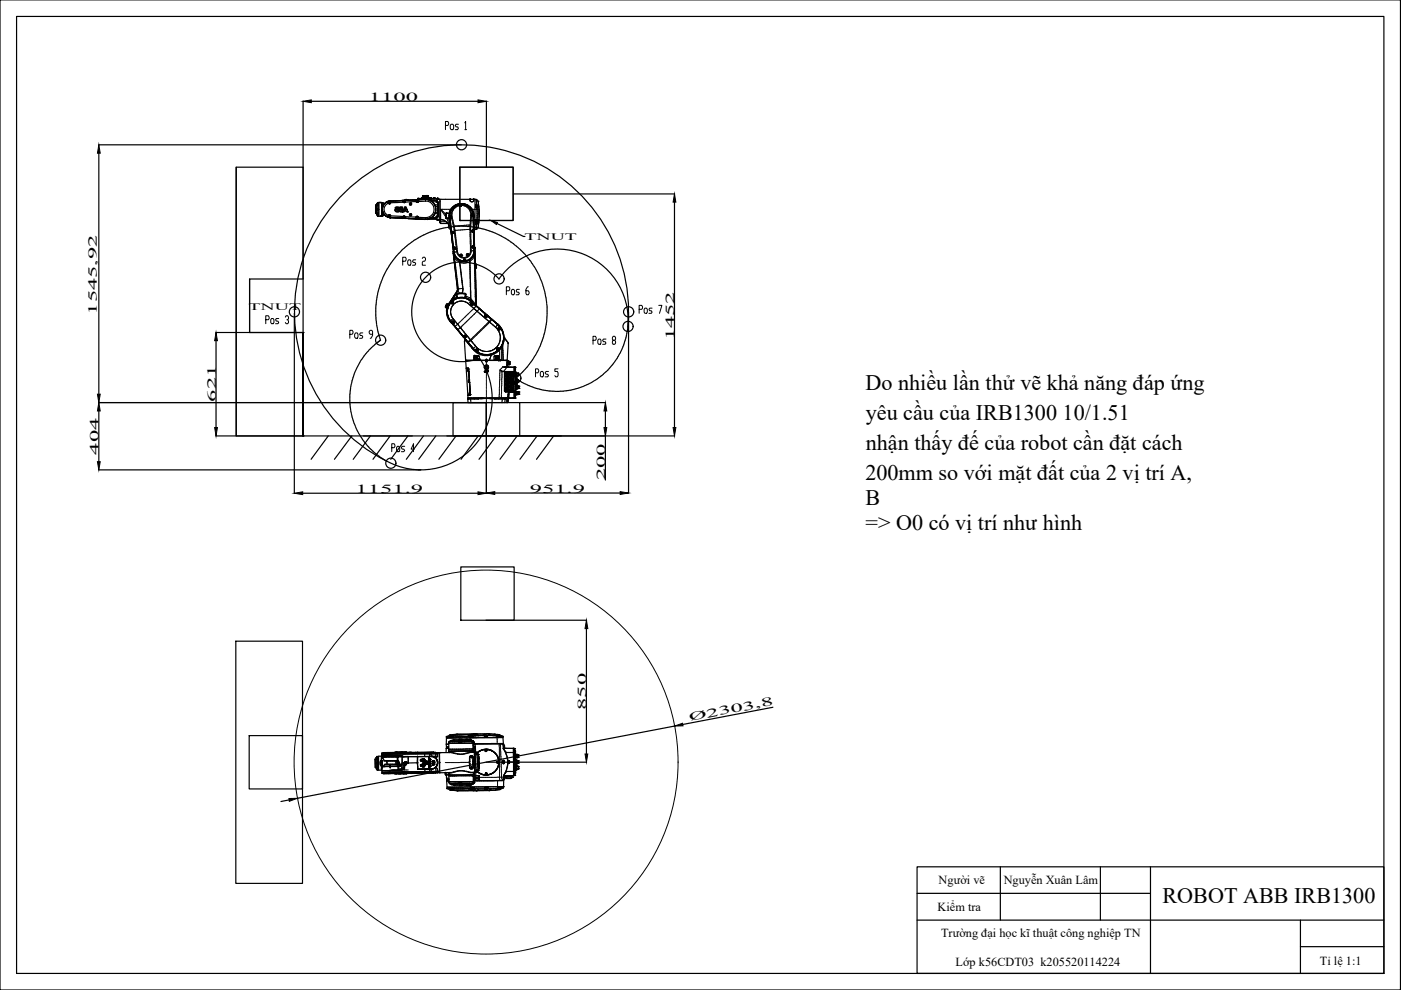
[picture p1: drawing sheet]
<svg xmlns="http://www.w3.org/2000/svg" width="297mm" height="210mm" viewBox="0 0 297 210" stroke-linecap="round" stroke-linejoin="round" font-family="sans-serif">
<defs><g id="words">
<g font-size="4.7">
<text x="183.5" y="82.8">Do nhiều lần thử vẽ khả năng đáp ứng</text>
<text x="183.6" y="89.1">yêu cầu của IRB1300 10/1.51</text>
<text x="183.6" y="95.4">nhận thấy đế của robot cần đặt cách</text>
<text x="183.5" y="101.7">200mm so với mặt đất của 2 vị trí A,</text>
<text x="183.5" y="107">B</text>
<text x="183.5" y="112.4">=&gt; O0 có vị trí như hình</text>
<text x="246.5" y="191.5">ROBOT ABB IRB1300</text>
</g>
<g font-size="2.6">
<text x="78.2" y="21.4">1100</text>
<text x="20.5" y="66.7" transform="rotate(-90 20.5 66.7)">1545,92</text>
<text x="142.9" y="72.2" transform="rotate(-90 142.9 72.2)">1452</text>
<text x="45.8" y="85.1" transform="rotate(-90 45.8 85.1)">621</text>
<text x="20.9" y="96.4" transform="rotate(-90 20.9 96.4)">404</text>
<text x="128.3" y="101.9" transform="rotate(-90 128.3 101.9)">200</text>
<text x="75.4" y="104.5">1151.9</text>
<text x="112.3" y="104.5">951.9</text>
<text x="124.3" y="150.6" transform="rotate(-90 124.3 150.6)">850</text>
<text x="146.3" y="152.9" transform="rotate(-11 146.3 152.9)">Ø</text>
<text x="150" y="152.2" transform="rotate(-11 150 152.2)">2 3 0 3 , 8</text>
<text x="199" y="187.4">Người vẽ</text>
<text x="212.8" y="187.5">Nguyễn Xuân Lâm</text>
<text x="198.8" y="193.1">Kiểm tra</text>
<text x="199.5" y="198.8">Trường đại học kĩ thuật công nghiệp TN</text>
<text x="202.6" y="204.7">Lớp k56CDT03 k205520114224</text>
<text x="279.9" y="204.5">Tỉ lệ 1:1</text>
</g>
<g font-size="2.1">
<text x="111.2" y="50.8">TNUT</text>
<text x="52.7" y="65.7">TNUT</text>
</g>
</g></defs>
<!-- layer: 0 -->
<g fill="none" stroke="#000" stroke-width=".25">
<path d="M0 0h296.9v209.9h-296.9zM3.5 3.5h289.9v202.9h-289.9zM20.9 30.7h76.9M21 32.5v51.1M50.1 35.4v57M64.3 21.4v37.8h-11.4v11.3h11.4M66 21.5h35.3M97.5 35.4h11.3v11.4h-11.3zM103.1 21.4v14M52.9 59.2v11.3M79.7 45.3h.1M79.7 43.5h.1"/>
<path d="M79.7 43.5v1.8M79.9 45.6h.2M79.9 43.2h.2M79.9 43.2v2.4M80.1 45.6v.2h.2M80.1 44.5h.1M80.1 43.6h.1M80.1 45.8h.1M80.1 45.2v.2M80.1 44.3v.2M80.1 43.4v.1M80.2 43h.1h-.1"/>
<path d="M80.2 42.9l-.1 2.9M80.3 43h-.2v.2M80.7 45.8h.1M80.7 42.9h.1M80.7 42.9h-.4v3h.4M80.8 42.9l.3 .1M80.8 45.8h.1M80.8 42.9h.1M80.8 45.8h.3M80.8 59.8l-.2 .5M80.9 59.7h-.1M80.9 44.4h.1"/>
<path d="M81 43v.4M81 45.4v.3M81.1 59.2l-.2 .4M81.1 45.7h.1M81.1 43h.1M81.1 43l.1 .2M81.1 59v.1M81.2 45.6h.1M81.2 43.2h.1M81.2 45.6h.3a1.76 1.76 0 0 0 1.4 .5M81.2 43.2h.3M81.2 45.6l-.1 .1"/>
<path d="M81.4 58.5l-.2 .4M81.4 58.3v.1M81.7 57.8l-.3 .5M81.7 57.7v.1M82 57.2l-.2 .4M82.1 57l-.1 .1M82.3 42.7l.1 .4a1.37 1.37 0 0 0-1 1.3 1.37 1.37 0 0 0 1 1.3l-.1 .3M82.4 56.6l-.3 .4M82.5 56.4l-.1 .1M82.5 45.7h.1zM82.5 43h.1zM82.7 42.7l.1 .3"/>
<path d="M82.7 42.6a1.76 1.76 0 0 0-1.6 1.8 1.76 1.76 0 0 0 1.6 1.7l.1-.3 2.7 .1M82.8 56l-.3 .4M82.8 55.9h.1M82.9 42.6a1.76 1.76 0 0 0-1.4 .6M83.2 55.4l-.3 .4M83.3 55.3h-.1M83.6 54.8l-.2 .4M83.7 54.7v.1M83.8 44.4h.4v.5l-.3-.1zM83.8 44.4v.2M83.8 44.1l.1 .2M83.8 44.4h.7"/>
<path d="M83.9 43.9h.3v.5h-.3zM84.1 54.3l-.3 .3M84.2 54.2h-.1M84.2 43.9h.3v.5h-.3zM84.2 44.4h.3v.5h-.3zM84.5 53.7l-.3 .4M84.6 44.5l.4-.1v.5l-.3-.1zM84.7 44.4l-.1 .2M84.7 44.1l.1 .2M84.7 44.4h.6M84.7 53.6l-.1 .1M85 44.4v-.5l-.3 .1v.4h.6v-.5h-.3v.5"/>
<path d="M85 44.4h.3v.5h-.3zM85 53.2l-.2 .4M85.2 53.1h-.1M85.3 46.3l-2.6-.1 7.5 .3M85.3 42.5l-2.6 .1M85.4 46.3h.7M85.5 42.6v.2M85.5 42.5h-.1M85.5 42.9l-2.7 .1M85.5 46v.2M85.6 52.7l-.4 .3M85.6 44.4h.3v.3h-.1l-.1 .2h-.3z"/>
<path d="M85.6 44.4h.7M85.6 42.8h.2zM85.7 52.6l-.1 .1M85.7 45.9v.2zM85.8 43.9h.1v.5h-.3zM85.9 42.5h-.4M85.9 42.5h.1M85.9 45.9l2.4 .1-.1 .4M85.9 42.5v.3M85.9 46v.2M85.9 43.9h.2l.2 .5h-.4zM85.9 44.4h.4l.2 .5h-.3l-.1-.2h-.2z"/>
<path d="M85.9 42.4v.1M85.9 42.3l.1 .1M86.1 46.3l4.1 .2M86.1 52.3l-.3 .2M86.2 52.1v.1M86.3 42.4h.1M86.6 46.3h.1M86.7 46.3h.1M86.7 51.8l-.4 .3M86.8 51.7h-.1M87.2 51.4l-.3 .3M87.4 51.3h-.1"/>
<path d="M87.8 50.9l-.3 .3M88 50.9h-.1M88.2 42.4l.1 .3-2.4 .2M88.4 42.7l.1 .1zM88.4 46l.1 .1zM88.4 50.6l-.3 .2M88.6 42.1v.1M88.6 50.5l-.1 .1M88.6 42.2v.1l-1.9 .1-.6-.1-.2 .2M88.6 42.2h4.3M88.6 42.4l.1 .3h.8a1.8 1.8 0 0 1 2.5 1.3 1.8 1.8 0 0 1-1.8 2.2l-1.5-.1-.1 .3M88.6 42.1h.1"/>
<path d="M88.6 42.1h3.1M88.7 42.1h.1M89.1 50.2l-.5 .2M89.2 50.1l-.1 .1M89.4 42.1h-.1M89.5 42v.1l.1-.1M89.6 41.9v.1M89.6 42h.2h-.2M89.6 41.9h.1M89.6 41.9l.2 .1zM89.6 42h.2M89.6 41.7h.5h-.4"/>
<path d="M89.6 42h.4v.1M89.6 42v.1M89.6 41.7h.2M89.7 41.7h.1M89.7 41.6h.1M89.7 41.6h.4v.3M89.7 41.9h.1M89.7 49.9l-.4 .2M89.8 41.9v-.2l.3 .2M89.8 41.9h.1M89.8 41.9h-.2M89.8 41.5l-.2 .1v.3"/>
<path d="M89.8 41.5l-.1 .1M89.8 49.8h.1M89.9 41.7h.2M89.9 42h-.2v.1M89.9 42l.1 .1M89.9 42h.1M89.9 41.9h.2M89.9 42h.2M89.9 41.9h.1M90 41.9l.1 .1M90 41.9l-.1 .1M90.1 41.9v.1"/>
<path d="M90.1 42l.1 .1zM90.1 41.9h.1M90.2 42.3l-7.5 .3M90.2 46.5h2.3M90.2 42.3l1 .2M90.3 42v.1M90.3 42.1v-.1l.3 .1M90.3 42h.1M90.3 41.8h.5M90.3 41.9l.5 .1zM90.3 41.8l.5 .1zM90.3 41.6h.5v.2"/>
<path d="M90.3 49.6l-.4 .2M90.4 41.5h.2h-.3v.5M90.4 41.6h.4M90.5 41.5h.3v.1M90.5 42h.2zM90.5 49.5h-.1M90.6 42v.1M90.7 42h.2M90.8 41.6h.1M90.8 41.8v.2h-.5M90.8 41.6v.3M90.8 42l.1 .1"/>
<path d="M90.9 42h.1M91 49.3l-.4 .2M91 42.1h.1M91.1 49.2h.1M91.1 42.1l.3-.1v.1M91.1 42.1h.1M91.2 46.3l-.6 .2M91.2 46.2l-1 .3M91.2 42.5h.1M91.2 46.2h.1M91.2 42l-.1 .1M91.3 42h.1"/>
<path d="M91.4 42l-.2 .1M91.4 42v.1M91.5 42.6l.7 .9M91.5 42.6h1.1l.2 .1M91.5 42.1h1.3M91.6 42.1l-3 .1M91.7 49l-.5 .2M91.8 42.1h.2M91.8 49h-.1M92 42.1h.1M92.2 42.1h-.2M92.2 45.3l-.7 .8"/>
<path d="M92.3 48.8l-.4 .2M92.5 46.5v.1M92.5 42.9h.1zM92.5 48.7l-.1 .1M92.5 46.6h.7M92.5 45.9l.1 .1zM92.7 46.6h.4M92.8 46.1l-.2 .1h-1.2M92.8 42.1h.1M92.9 42.1l-4.3 .1M92.9 42.9v3M92.9 42.2h.1"/>
<path d="M92.9 42.3h.4v4.2M93 48.6l-.4 .1M93.1 48.6h.1M93.3 46.1h.1M93.3 42.7h.1M93.3 46.5l-.1 .1M93.3 46.5v.1M93.4 46.6v.8h1.5M93.4 46.8v.4M93.7 48.4l-.4 .1M93.8 48.4h.1M94.4 48.3l-.4 .1"/>
<path d="M94.5 48.3h.1M94.6 45.4v.9M94.6 47l.2 .2M94.6 45.2v.2M94.9 47.2l.3 1M95.1 46.2l-.4 .1M95.1 48.2h-.4M95.2 48v.2M95.2 48.3h.1M95.2 48.3l.4 .4M95.2 46.1l.8 5.9M95.2 46.1h.1"/>
<path d="M95.2 48.1h.1M95.3 45.8h.2M95.5 45.9h.1M95.8 48.1h-.4M95.9 49.2v.2zM95.9 48.1h.1M96 52l.1 1.3M96.1 53.7l.9 7.6-.1 .4M96.1 53.7h.1M96.1 53.3v.4M96.1 48h.5M96.2 53.5a2.18 2.18 0 0 0 2.4 1.9 2.18 2.18 0 0 0 2-2.2 2.18 2.18 0 0 1-2 2.2 2.18 2.18 0 0 1-2.4-1.9z"/>
<path d="M96.4 52.7h.1M96.6 48h.1M96.9 48h.4M97.4 48h.1M97.4 43.3l.1 .2M97.5 46.8h.1M97.5 48h.5M97.6 43.4l.1 .2zM97.9 43.3v.2M98.1 48h.1M98.3 48h.4M98.3 55.1v.3"/>
<path d="M98.5 55.1h.1M98.7 55.1l.1 .2M98.8 48h.1M99 48h.4M99.5 48l.1 .1M99.7 42.3h-6.4v4.2M99.7 42.3h.7M99.7 42.3v.2M99.7 48.1h.5M100.1 45.6h.1zM100.2 49h.1zM100.2 48.1h.1"/>
<path d="M100.3 52.3v.1zM100.3 45.4h-.2M100.4 45.7l.1 7.4M100.4 45.7l.2 7.4M100.4 45.7v.1M100.4 45.7a2.56 2.56 0 0 0-2.7-2.5 2.56 2.56 0 0 0-2.4 2.9l.9 7.4M100.4 45.8v.1M100.4 45.9l.1 5.4M100.4 42.3h.5M100.4 42.3v.2M100.4 48.1l.5 .1M100.5 45.7a2.6 2.6 0 0 0-2.8-2.5 2.6 2.6 0 0 0-2.4 2.9"/>
<path d="M100.6 51.3v.8M100.6 52.1v.3M100.6 52.3l.1 .1M100.7 52.4v.2M100.7 52.5v.1M100.7 42.3v6.4h-.2M100.7 52.6l.1 3.4h.2v.8l-.2 .1 .2 7.9M100.7 48.7h.2M100.8 56.9h.1M100.8 56h.1M100.8 47.3h.2M100.8 47.1h.2"/>
<path d="M100.8 43.4v.5h.2M100.8 43.6h.2M100.8 43.8l.3 .1M100.8 47.1v.4M100.9 42.3h.1M100.9 48.6h.1M101 47.3h.1M101 47.1h.1M101 43.8h.1M101 43.6h.1M101 42.3l.3 .3M101 48.2h.1"/>
<path d="M101 43.6v.2M101 47.1v.2M101.1 47l-.3 .1M101.1 47h.1M101.1 44h.1M101.1 43.9l.2 .1M101.1 48.3l.5 .1M101.3 47h-.2M101.3 42.7h.1M101.4 42.7v.5a18.1 18.1 0 0 1 0 5l-.4 .5M101.6 44.7v1.1M101.6 48.4h.1"/>
<path d="M101.8 48.4l.5 .1M102.4 48.5v.1M102.5 48.6l.5 .1M103 48.7h.1M103.2 48.8l.4 .1M103.7 49h.1M103.9 49l.4 .2M104.4 49.2h.1M104.6 49.2l.4 .2M105.1 49.5h.1M105.2 49.5l.4 .2M105.4 47.4l5.6 2.7h.3"/>
<path d="M105.7 49.8h.1M105.9 49.8l.4 .3M106.3 50.1h.1M106.5 50.2l.4 .2M107 50.4l.1 .1M107.1 50.5l.4 .3M107.6 50.8l.1 .1M107.7 50.9l.4 .3M108.2 51.2l.1 .1M108.3 51.3l.4 .3M108.8 51.6l.1 .1M108.8 41.1h34.2"/>
<path d="M108.9 51.7l.4 .3M109.3 52.1h.1M109.5 52.2l.3 .3M109.9 52.5v.1M110 52.7l.4 .3M110.4 53l.1 .1M110.5 53.1l.4 .4M110.9 53.5l.1 .1M111 53.7l.4 .3M111.4 54.1h.1M111.5 54.2l.3 .3M111.9 54.6v.1"/>
<path d="M112 54.8l.3 .3M112.3 55.2l.1 .1M112.4 55.3l.3 .4M112.7 55.8l.1 .1M112.9 55.9l.2 .4M113.2 56.4h.1M113.2 56.5l.3 .4M113.5 57h.1M113.6 57.1l.2 .4M113.9 57.6v.1M114 57.8l.2 .3M114.2 58.2l.1 .1"/>
<path d="M114.3 58.4l.2 .4M114.5 58.9v.1M114.6 59.1l.1 .4M114.8 59.5v.1M114.9 59.7l.1 .4M143 42.9v47.7M45.8 70.5h18.4M45.8 72.2v18.4M62.4 66.4v38.2M64.3 70.5h.1M64.3 70.5v21.9v-57h-14.2v57h14.2M64.3 70.5v21.9"/>
<path d="M74.9 79.9l-.1 .1M75.1 79.4l-.2 .5M75.1 79.3h.1M75.3 78.8l-.2 .4M75.4 78.6v.1M75.6 78.1l-.2 .4M75.7 77.9l-.1 .1M75.9 77.5l-.2 .4M76 77.3v.1M76.3 76.8l-.2 .4M76.4 76.7l-.1 .1M76.7 76.2l-.3 .4"/>
<path d="M76.8 76.1l-.1 .1M77.1 75.6l-.3 .4M77.2 75.5l-.1 .1M77.5 75.1l-.3 .3M77.6 74.9v.1M78 74.5l-.3 .4M78.1 74.4v.1M78.5 74l-.4 .3M78.6 73.9h-.1M79 73.5l-.3 .3M79.1 73.4h-.1M79.5 73l-.3 .3"/>
<path d="M79.7 66.9v.4M79.7 65.2v.1M79.7 65.4v.5M79.7 66v.1M79.7 66.1v.5M79.7 66.7v.1M79.7 72.9l-.1 .1M79.7 64.7v.5M79.7 67.4v.1M79.7 67.6l.1 .4M79.8 64.5l-.1 .1M79.8 63.8v.1"/>
<path d="M79.8 68.1v.1M79.8 64v.4M79.8 68.3v.4M79.8 68.8l.1 .1M79.9 63.3l-.1 .4M79.9 69l.1 .4M79.9 63.1v.1M80 62.6l-.1 .4M80 69.5v.1M80 69.7l.1 .5M80.1 62.4v.1M80.1 72.6l-.4 .3"/>
<path d="M80.1 70.2v.1M80.2 61.9l-.1 .4M80.2 70.4l.1 .4M80.2 61.7v.1M80.2 72.5h.1M80.3 70.9v.1M80.3 61.2l-.1 .4M80.3 71.1l.2 .4M80.4 61v.1M80.5 71.6l.1 .1M80.6 60.5l-.2 .4M80.6 71.8l.1 .4-.4 .2"/>
<path d="M80.6 60.3v.1M94.4 65.1l.2 .1M94.6 65.2h.1M94.7 64.5l-.3 .6zM94.7 64.5h.4M94.8 65.3a3.2 3.2 0 0 0 1.3 3.5M95 64.8l-.1 .3M95.1 64.6l-.2-.1-.3 .7 .1 .1M95.2 64.4l-.1 .1M95.5 68.1l2.7 3.3M95.5 68.1h.1M95.6 64.3l-.2 .1"/>
<path d="M95.8 64.1h.2zM96 68.3l.1 .1zM96.9 62.4v.8M96.9 61.7l-1.7 2.7M96.9 63.2a3.1 3.1 0 0 0-1.2 5.1M98.2 71.3l.5 .7M98.5 71.3l.1 .1zM98.6 72l-.1 .4 .2 4h4.5M98.6 62.4v.7l.8 .4 .7 .5M98.7 62.3l-1.8 .1M98.8 78.1h.5l.1 .1 .3 5.5v.1h-.5M98.8 78h.1"/>
<path d="M98.9 76.4h.1M99.3 78.1l-.5 .1 .4 5.5 .5 .1M99.3 78.8h.1M99.4 78.2h.1M99.8 63.9l5.7 4.9 .3 .3v.3M99.8 63.8l5.7 5M99.8 63.8h.1M99.8 63.8a3 3 0 0 0-4.1 .1 3 3 0 0 0-.2 4.1l5.1 6.2M99.9 63.8a3.1 3.1 0 0 0-4.2 .1 3.1 3.1 0 0 0-.2 4.2M100 64.4l.1 .1zM100 64h.1M100.1 64v.1"/>
<path d="M100.3 73.9a3.7 3.7 0 0 0 5.4 .3 3.7 3.7 0 0 0-.2-5.4 3.7 3.7 0 0 1 .2 5.4 3.7 3.7 0 0 1-5.4-.3zM100.6 75.6l.1 .6M100.7 75.5l.6 .1M100.7 76.2h.5M100.7 75.5l-.1 .1M101.1 74.2h.1zM101.3 75.6l-.1 .6M101.3 74.5v.3M102.7 78.8h.1M102.7 78.8h.3M102.8 78.2l.2 .1M102.9 78.5l.1 .3z"/>
<path d="M103 67h.1zM103 76.4h.3M103.1 77.4h.1a.45 .45 0 0 1 .4 .4 .45 .45 0 0 1-.4 .5h-.2M103.1 77.4l-.4 .3 .1 .4M103.1 78.5v.3M103.3 78.6h.1v.2h-.1zM103.4 78.5a.2 .2 0 0 0-.2 .1 .2 .2 0 0 0 .1 .3v-.1M103.4 78.5l.1 .1M103.5 78.6l-.2 .3M103.5 78.6h.1M103.7 68.2l.1 .1M105 75.6l.1 .6"/>
<path d="M105.1 75.5l.6 .1M105.1 76.2h.5M105.1 75.5l-.1 .1M105.5 74v.1zM105.6 68.7l1 1.4M105.7 75.6l-.1 .6M105.7 76.4h-2.4l-.2 .4-.1-.4h-4.3l.1 1.6M105.7 76.4v.1M105.8 69.6l.1 .1zM106 73.8l-.2 .1M106.1 76.4h1.5M106.1 76.4h.1"/>
<path d="M106.1 76.4l-.4 .1M106.6 70.2l.3 1.4M106.9 71.6l.8 1.1M107.1 79.7h.1M107.1 79.8h.1M107.1 79.7v.1M107.1 79.1h.2zM107.2 79.7v.1M107.2 78.9h1.4M107.2 78.9l-.2 .2v3.7l.2 .2M107.2 79.7l-.1 .1M107.3 79.7h.1"/>
<path d="M107.3 79.7v.1M107.3 79.7l-.1 .1M107.3 76.4h.1M107.6 76.5h.1M107.7 77.2l.4 .1M107.7 76.8l.4 .1-.1 .2h-.3M107.7 76.5v1.2M107.7 77.7h.1M107.7 77.7l1.3 .1v1M107.7 72.7l-.2 3.7h-4.3l-.1-.3v.3M108 76.6h-.3l.4 .1M108 76.6l.1 .1"/>
<path d="M108 79.5l-.2 .5M108.1 76.7l-.4 .1M108.1 77.3h-.4h.3M108.1 77.3h.1M108.1 76.7l-.1 .6M108.5 79.8h.1M108.5 79.7v.1zM108.5 79.1h.2zM108.6 79.7v.1zM108.6 79.8h.1M108.6 78.9l.2 .2v3.7l-.2 .2M108.7 79.7v.1z"/>
<path d="M109 78.8v4.4M109 77.8h.1M109.1 78.3v.3h.2M109.1 77.9h.1M109.2 77.9h.1M109.3 78.3v.2h-.2M109.3 79.6h.1M109.3 79.2h.1M109.3 78.6v2.3M109.3 77.9v.7M109.3 79.2v.3M109.3 79.4l.1 .1z"/>
<path d="M109.3 79.3h.1M109.3 78.7v.2M109.3 78.9h.1M109.3 79.9h.1M109.3 79.8v.1M109.3 78.1v.1M109.3 79.1v-.1v.2l.1-.1M109.3 79.7h.1M109.3 79.3v.1M109.3 79.5v.1M109.3 79.6h.2M109.4 79.3l-.1 .1"/>
<path d="M109.4 79.3l-.1 .1h.2M109.4 79.1v.1M109.4 79.1v.2M109.4 79.1h.1M109.4 79.6h.1M109.4 79.1v.2v-.2M109.4 79.6h-.1M109.4 79.1h.2M109.4 79.3h.1M109.5 79.5l-.1 .1h-.1M109.5 79.1v.2M109.5 79.3l-.1 .2"/>
<path d="M109.5 79.5v.1M109.5 79.6h.1M109.5 79.1h.1M109.5 79.2h.1M109.6 79.1v.5M109.6 79.9l-.3 .3 .4 .2M109.8 79.8l-.1 .1M109.9 79.1l.1 .5h-.4M109.9 79.1v.5M109.9 79.1h-.4M110.2 79.5l-.4 .3M110.3 79.3l-.1 .1"/>
<path d="M110.7 79l-.3 .3M110.8 78.8l-.1 .1M111.2 78.5l-.3 .3M111.3 78.3v.1M111.7 77.9l-.3 .3M111.8 77.8l-.1 .1M112.1 77.4l-.3 .3M112.2 77.2v.1M112.5 76.8l-.2 .3M112.6 76.6v.1M112.9 76.2l-.2 .4M113.1 76l-.1 .1"/>
<path d="M113.3 75.6l-.2 .4M113.4 75.5h.1M113.7 75l-.2 .4M113.8 74.8l-.1 .1M114 74.4l-.2 .3M114.1 74.2v.1M114.3 73.7l-.1 .4M114.4 73.5v.1M114.6 73l-.1 .5M114.7 72.9v.1M114.9 72.4l-.2 .4M115 72.2l-.1 .1"/>
<path d="M115 60.2l.1 .1M115.1 60.4l.1 .4M115.1 71.7l-.1 .4M115.2 71.5l-.1 .1M115.2 60.9l.1 .1M115.3 61.1l.1 .4M115.3 71l-.1 .4M115.4 70.8v.1M115.4 61.6v.1M115.5 61.8l.1 .4M115.5 70.3l-.1 .5M115.6 70.1l-.1 .1"/>
<path d="M115.6 62.3v.1M115.6 62.5l.1 .4M115.7 69.6l-.1 .4M115.7 69.4v.1M115.7 63v.1M115.8 63.2v.4M115.8 68.9l-.1 .5M115.8 68.7v.1M115.8 63.7l.1 .1M115.9 63.9v.4M115.9 68.2l-.1 .4M115.9 64.4v.1"/>
<path d="M115.9 68v.1M116 64.6v.4M116 67.5l-.1 .4M116 67.3v.1M116 65.1v.1M116 65.3v.5M116 65.8v.2M116 66.1v.4M116 66.6h.1M116 66.8v.4M127.2 79.9l-.3 .3M127.4 79.8l-.1 .1"/>
<path d="M127.8 79.5l-.4 .2M127.9 79.3l-.1 .1M128.3 79l-.3 .3M128.4 78.8v.1M128.9 78.5l-.4 .3M129 78.4h-.1M129.3 77.9l-.3 .4M129.5 77.8l-.1 .1M129.8 77.4l-.3 .3M129.9 77.3l-.1 .1M130.2 76.8l-.2 .4M130.3 76.7v.1"/>
<path d="M130.6 76.3l-.2 .3M130.8 76.1l-.1 .1M131 75.6l-.2 .4M131.1 75.5v.1M131.4 75l-.3 .4M131.5 74.9h-.1M131.7 74.4l-.2 .4M131.8 74.2l-.1 .1M132 73.7l-.2 .4M132.1 73.5l-.1 .1M132.2 73l-.1 .5M132.3 72.9v.1"/>
<path d="M132.5 72.4l-.2 .4M132.5 72.2v.1M132.7 71.7l-.2 .4M132.7 71.5v.1M132.8 71v.4M132.9 70.8l-.1 .1M133.1 69.3a35.4 35.4 0 0 0-28.5-38 35.4 35.4 0 0 0-40.6 24.7 35.4 35.4 0 0 0 20.5 42.8 15.1 15.1 0 0 0 16.8-5.2 15.1 15.1 0 0 0 .4-17.6 10.6 10.6 0 0 1-14.1-12.4 10.6 10.6 0 0 1 18.2-4.4 15.1 15.1 0 0 1 18.2-5.2 15.1 15.1 0 0 1 8.9 16.7M133.3 66.1v38.5M20.9 99.6h68.3M21 87.1v10.8M45.8 92.4h97.2M64.3 92.4h.1"/>
<path d="M69.6 92.4l-3.6 5M74.2 83.6v.5M74.2 85.1v.4M74.2 84.2v.1M74.2 84.3v.5M74.2 84.9v.1M74.2 83.5h.1M74.2 85.6v.1M74.2 85.8l.1 .4M74.3 82.9l-.1 .5M74.3 86.3v.1M74.3 86.5v.4"/>
<path d="M74.3 82.7v.1M74.3 82.2v.4M74.4 82l-.1 .1M74.4 87.1h.1M74.4 87.2l.1 .4M74.5 81.5l-.1 .4M74.5 81.3v.1M74.5 87.7v.1M74.5 87.9l.1 .5M74.6 92.4l-3.7 5M74.6 80.8l-.1 .5M74.7 80.6l-.1 .1"/>
<path d="M74.7 88.4v.1M74.7 88.6l.1 .4M74.8 80.1l-.1 .4M74.9 89.1v.1M74.9 89.3l.2 .4M75.1 89.8v.1M75.2 90l.2 .4M75.4 90.5v.1M75.4 90.6l.2 .4M75.6 91.1l.1 .1M75.7 91.3l.2 .4M76 91.8h.1"/>
<path d="M76.1 91.9l.2 .4M76.4 92.4v.1M76.5 92.6l.2 .3M76.8 93v.1M76.8 93.1l.3 .4M77.2 93.6v.1M77.3 93.7l.3 .4M77.6 94.1l.1 .1M77.7 94.3l.3 .3M78.1 94.7v.1M78.2 94.8l.3 .3M78.5 92.4l-3.6 5"/>
<path d="M78.6 95.2v.1M78.7 95.3l.3 .3M79.1 95.7l.1 .1M79.2 95.8l.3 .3M79.6 96.2h.1M79.8 96.3l.3 .2M80.2 96.6l.1 .1M80.3 96.7l.4 .3M80.8 97l.1 .1M80.9 97.1l.4 .3M81.4 97.4v.1M81.5 97.5l.4 .3"/>
<path d="M82.7 92.4l-3.6 5M86.5 92.4l-3.7 5M89.8 92.4l-3.7 5M92.4 92.4l-3.6 5M96.1 85.4h7v7h-7zM96.7 92.4l-3.7 5M99.2 83.8h.1M99.2 83.8v.7M99.2 84.5v.1M99.2 84.5h.1M99.4 80.6h.1M99.4 81.1h.2"/>
<path d="M99.6 83.2h.1M101.3 84.6h.1M101.3 84.5h-2.1M101.3 84.6h-2.1v.8h.6M101.3 84.5h.6M101.4 84.5h.1M101.4 92.4l-3.7 5M103.1 85.4h7.1v7h-7.1zM103.1 85.4v19.2M104.4 84.5h.5M104.9 84.6h.1M104.9 84.6h2.2l-.1 .8h-86.1"/>
<path d="M104.9 84.5h1.8M105 84.5h-.1M105.2 92.4l-3.6 5M106.7 84.4l.4 .1M107.1 84.5v.1M107.1 84.6h.1M107.1 80.8h.2zM107.1 82.8l.2 .1zM107.2 84.5h.1M107.2 82.3v.1zM107.2 81.4v.1zM107.2 80.5h.1"/>
<path d="M107.2 83h1.4M107.4 82.4a.53 .53 0 0 0 .5 .5 .53 .53 0 0 0 .6-.5M107.5 82.4a.4 .4 0 0 0 .4 .4 .4 .4 0 0 0 .4-.4M107.8 84.6l-.1 .8h-.7M108 84.4l-.2 .2M108 82.1l-.2 .5M108 81.3l-.2 .5M108 80.4l-.2 .5M108.5 82.9h.2zM108.6 82.4h.1M108.6 81.5h.1M108.6 80.5h.1"/>
<path d="M108.6 80.7h.1M108.6 80.7v.2M108.6 80.9h.1M108.6 82.9h.1M109 83.1v1.3l-1.1 .1M109 84.4h.2M109.1 84.4h.1M109.1 81.3h.1M109.1 81h.1M109.1 83.8h.1M109.1 81v.3M109.2 81.3h.1"/>
<path d="M109.2 81h.1M109.2 83.7h.1M109.2 83.5h.1M109.2 80.9h.1M109.2 84.4h.1M109.3 83.5l-.2 .1v.3M109.3 82.9v.1M109.3 80.9v3.5M109.3 82l.1 .1M109.3 80.2l.2 .1M109.3 80l.2 .2M109.3 82.9h.1"/>
<path d="M109.3 80.1h.1M109.3 83h.3M109.3 83.7h.2M109.3 83.7h.1M109.4 82.5l-.1 .1M109.5 83.7h.1M109.5 83h.1M109.5 82.4h.1M109.5 82.1h.1M109.5 80.4h.1M109.5 80.6h.1M109.5 82.5h.1"/>
<path d="M109.5 80.2h.1M109.5 82.5l-.2 .1M109.5 80.2v.5M109.5 80.7v1.4M109.5 83l.1 .7M109.5 80.9h.2v.9h-.2M109.5 80.7h.2v.2M109.5 80.4l.2 .1M109.5 82.1v.4M109.6 82.4l-.3 .1M109.6 83v.4M109.6 83h.3v.2v-.2"/>
<path d="M109.6 92.4l-3.6 5M109.7 80.5l.1 .5M109.7 81.8v.2h-.2M109.7 82l-.1 .4h.3v-.3h-.2M109.7 81.8l.2 .2v-.2M109.7 80.5h.1M109.7 80.5v.2M109.8 80.4l.1 .2M109.8 80.6v.3M109.8 80.5l.1 .1M109.9 83.4v.3h-.3l-.1-.2 .4-.1v-.2v.5M109.9 82.1v-.1v.4h.1"/>
<path d="M109.9 81.9h.1M109.9 83.6h.1M109.9 83.1h.1M109.9 82.4h.1M109.9 81.9v.5M109.9 83.1v.5M110 80.6l.3 .2M110 82.4h.1M110 81.9h.1M110 83.6h.1M110 83.1h.1M110 81.9v.5"/>
<path d="M110 83.1v.5M110.2 85.4h18.2M110.4 80.9l.1 .1M110.6 81l.4 .2M111 81.3h.1M111.2 81.3l.4 .2M111.7 81.5l.1 .1M111.8 81.6l.5 .2M112.4 81.8v.1M112.5 81.9l.4 .2M113 82.1h.1M113.2 82.2l.4 .1"/>
<path d="M113.7 82.4h.1M113.9 92.4l-3.7 5M113.9 82.4l.4 .1M114.4 82.5h.1M114.6 82.6l.4 .1M115.1 82.7h.1M115.3 82.7l.4 .1M115.8 82.8h.1M116 82.8l.4 .1M116.5 82.9h.1M116.7 82.9h.4M117.2 82.9h.1"/>
<path d="M117.4 92.4l-3.7 5M117.4 82.9l.5 .1M117.9 83h.1M118.1 83h.5M118.7 82.9v.1M118.8 82.9h.5M119.4 82.9h.1M120 82.9h-.5M120.2 82.8l-.1 .1M120.7 82.8h-.4M120.8 82.7h.1M121.4 82.6l-.4 .1"/>
<path d="M121.6 82.6h-.1M122.1 82.4l-.4 .2M122.2 82.4h.1M122.8 82.2l-.4 .2M122.9 82.2h.1M123.5 82l-.4 .1M123.7 81.9l-.1 .1M124.1 81.7l-.4 .2M124.3 81.6l-.1 .1M124.8 81.4l-.4 .2M124.9 81.3v.1M125.4 81.1l-.4 .2"/>
<path d="M125.6 81h-.1M126 80.7l-.4 .3M126.2 80.6l-.1 .1M126.8 80.2l-.5 .4M128.4 87.1v3.5M128.4 92.4v9.4M64.2 104.6h37.1M104.9 104.5h26.6M50 135.9h14.1v51.4h-14.1zM97.7 120.2h11.3v11.3h-11.3zM103 131.5h21.4M124.3 133.3v26.6"/>
<path d="M52.8 156h11.3v11.3h-11.3zM80.9 159.9v.3M81.3 159.6l-.4 .1v.2M81.3 159.6h1M82.2 159.6h.1M82.3 159.7h.1M82.3 159.7h.2M82.3 159.7v.1M82.5 159.7h.1M82.5 159.7v.1M82.6 159.7h.1M83.7 159.5h3.2"/>
<path d="M83.8 159.5h.3zM84.1 159.5h.4zM84.5 159.5l-3.2 .1M85 159.5h.4zM85.1 159.5h.3M85.4 159.6h-2.8v.2h-.4M85.4 159.8h.4M85.5 159.7h.1M85.5 159.7v.1M85.5 159.6h.2M85.7 159.7h.1M85.7 159.7v.1"/>
<path d="M85.8 159.6h2.3M85.8 159.7v.1M85.8 159.6v.1M85.8 159.7h.1M85.9 159.5h.3zM86 159.5h.2M86.7 159.5h.4M87.1 159.5h.1M88.2 159.6h.1M88.2 159.6v.1M88.2 159.6h.2M88.4 159.6h.1"/>
<path d="M88.5 159.6v.1M88.6 159.7h.1M91.1 159.7l-10.2 .2M91.4 159.7h1.4M91.4 159.9h-10.5M91.9 159.4l.6 .2M91.9 159.4l-3.3 .2-.1 .1h-.4M91.9 159.4l-5 .1M92.3 159.6h.1M92.3 159.6v.1M92.4 159.9l.4-.1v.6M92.5 159.6h.3"/>
<path d="M92.5 159.6h.1M92.6 159.6v.1M92.7 159.7h.1M92.8 159.7l-1.7 .1 .3 .1M92.8 159.7l-1.4 .2M92.8 159.6v.1M93.3 159.6h.2M94.7 156.5v1.8h.4M94.7 156.5l11.9-.1 .1 1.2M94.7 158.4h.4M94.7 157.8h.1M94.7 156.5h.1"/>
<path d="M95.1 159.4l-.1 .1M95.1 159.3h.1M95.1 159.3l5.2-.1 .1 .3M95.1 158.4h-.4v.3l.4-.1M95.1 159.3v.2M95.1 158.7h-.5v.9M95.1 158.8h.1M95.2 157.5v.1M95.2 157.5h.1M95.2 157.6l-.1 1.2M95.2 157.6h5.2l.1 1.9v-.5M95.4 159.6h-2.2v4.2"/>
<path d="M95.4 155.8l-.7 .4v.3M95.6 156.2h.1M95.6 156.2v.2M95.6 156.2h.2M95.7 159.2v.1M95.8 156.2h.1M95.8 156.3h.1M95.9 155.8h-.4M96 156.1l-.1 .3h-.6M96.9 155.7l4.1-.1-.7 .1M96.9 155.7h.1M96.9 155.7l-1 .1"/>
<path d="M97.4 156.8h-.1M97.4 157.3h.1M97.4 156.8h.1M97.4 157.3h.2M97.4 157.3v.2M97.4 156.7h.4M97.6 157.3h.1M97.7 157.3v.2h-.4M97.8 156.8h.1M98.8 156.8h.1M99.1 155.8l-3.6 .1M99.2 156.8h-.5"/>
<path d="M99.2 156.8h.1M99.6 156.8l-3.3 .1-1 .3-.1 .3M99.6 156.8l.2 .1M99.7 155.9l.1 .4h.5M99.7 159.2h.1M99.7 156.9l.6 .3M99.8 156.2h.1M99.8 157l.4 .2v.3M99.8 156.3h.1M99.8 156.2h.2M99.8 156.9l.3 .2M99.9 156.9l.2 .1"/>
<path d="M100 159.5h.6v2.1v2.2h-.6M100 156.9l.2 .1M100 156.2h.1M100 156.2v.1M100 157.1l.3 .1M100.2 157.1l.1 .2M100.3 159.3h.1M100.3 157.4h.1M100.3 158.8v.3l-5.2 .1v-.4M100.3 157.3v.1M100.3 158.8h.1M100.3 157.1l.1 .2"/>
<path d="M100.3 157.1l.2 .2M100.4 157.4h.1M100.4 157.3v.1M100.4 157.3v.2M100.4 158.7l.1 .3M100.5 158.6h.3v.9M100.5 158.3h.3M100.5 159.1v.4M100.7 159.8h.2M100.8 157.8v.8M100.8 159.6v.2M100.8 159.7h.1"/>
<path d="M100.9 157.7l-.1 .1M100.9 159.7v.1M100.9 159.8h.1M101 159.8l.3 .2M101 159.5h-.4v4.3h.5M101 159.6l.4 .4M101 155.6l4.5 .1 1.1 .4M101 159.6h.1M101 159.5l.5 .4M101.2 159.7a2.7 2.7 0 0 1 3.8 0 2.7 2.7 0 0 1 0 3.8 2.7 2.7 0 0 1-3.8 .1 2.72 2.72 0 0 0 3.2 .3M101.4 160h.1M101.5 160v2.1"/>
<path d="M102.6 155.8l.1 .5M102.7 156.1h.1M102.7 156.1h.3M102.8 156.3h.1M102.8 156.3h.5M102.9 159l.3 .2M103 156.1h.1M103 159.1v.2zM103 159.1v.2M103 159.3h.1M103 159.1h.1M103 156.1v.2"/>
<path d="M103 158.8l-.8 .2-1 .6a2.73 2.73 0 0 1 3.2-.4M103 158.8a2.73 2.73 0 0 1 2.6 3.8 2.73 2.73 0 0 1-4.4 1M103 158.8a2.73 2.73 0 0 1 2.8 2.8 2.73 2.73 0 0 1-2.7 2.7M103.1 159.1l.1 .1M103.2 159.2l-.1 .1M103.2 159.2l-.3 .1M105.5 155.8l.2 .2M105.7 156v.2M105.7 156h.1M105.7 156.1h.1M105.7 156.2h.1M105.7 156.3h.5"/>
<path d="M105.8 156.1v.2M106.2 156.1h.4M106.6 156.1v.3M106.7 157.7a2.58 2.58 0 0 0 .6 2 5 5 0 0 1-.5 4.8v.8M106.7 157.7h.1M106.7 157.7h-5.9M106.7 157.7l.3 .5M106.7 157.6l-6.3 .1M106.7 158.6l2.1 .1M107 158.2v.4M108.8 158.7l.1 2.9h.1v-.3M108.8 158.7h.3"/>
<path d="M109 158.9v.3l.1 .1M109 159.1h.1M109.1 159.1h.1M109.1 159.6h.1M109.1 158.7h.1M109.1 159.7h.1M109.1 159.3h.1M109.1 159.4h.1M109.1 158.7v2.7M109.2 159.9h.1M109.2 159.4v.1zM109.2 160h.1"/>
<path d="M109.3 159.5v.1l-.1-.1M109.4 160h.1M109.4 159.9l-.3 .1 .1 .2M109.8 159.9h-.4v.8M143 153.9l-80 15.4M163.9 150l-19.1 3.6M61.3 169.6l-1.7 .3M79.5 161l.1 1.7M79.6 162.7h.2M79.7 161h-.2l.1 1.7M79.8 160.6h.3M79.8 160.6v2.4h.3"/>
<path d="M79.8 160.6l-.1 .1M79.9 162.7v.1M80 163.3h.3M80 162.7h.1M80 162.8h.1M80 161.9h.1M80 160.4v.1M80 160.5l.1 .3M80.1 160.8h-.2v.2h.2M80.1 160.8v2.5M80.1 163l-.1 .2M80.1 163.2v.1"/>
<path d="M80.1 160.4h-.1M80.1 161.9h.2h-.2M80.1 161.9h.2M80.1 161.7l.2 .1M80.3 160.4h-.4v.2M80.3 161.7h-.4v.2M80.6 161.6v.5M80.9 162.5v.8M80.9 160.3h-.6v3h.6M80.9 160.3h.1M80.9 160.5v.2M81 163.7v.3"/>
<path d="M81 160.2h.1M81 160.2h1.6zM81 160.3h3.5l-.1 .2M81 160.3h.1M81 162.8v.9M81 164l.4 .1M81 163.4h1.6M81 162.2v.1M81.1 160.2h.1M81.2 162.5l-.3 .8M81.2 162.5h1.4v-.2h.2l-.1 .5v-.3M81.2 162.5h.1"/>
<path d="M81.2 160.2h3.3l.3 .2M82.2 163.8v.1M82.3 163.8h.3l.1 .2 2.7-.1M82.3 164h.1M82.3 164l-.9 .1M82.3 163.8l.1 .1M82.4 163.9h.1M82.4 163.9h.2M82.6 163.9h.1M82.6 163.8v.1M83.3 163.3h1.8M83.7 164h.4z"/>
<path d="M83.8 164l-2.4 .1M83.8 164h.8M84 161.3h.2M84 162.1h.2M84.2 161.3h.1M84.2 160.2v.1M84.2 162.1h.1M84.2 162.4v.1M84.2 162h.1M84.3 160.5h.1M84.4 162h.1M84.4 162.4h.1"/>
<path d="M84.4 161.7v.2M84.4 162.4l-1.8 .1M84.4 160.5h-3.3M84.4 161.5l.1 .3M84.4 161.5v.4M84.4 161.9h.1M84.4 161.5h.1M84.4 161.8v-.3v.4M84.4 161.3h.1M84.4 163.1h1.2M84.4 160.5v.8M84.4 162v.4"/>
<path d="M84.4 161.5v.2M84.5 161.5v-.2l-.1 .7 .1-.1M84.5 162h.1M84.5 161.6v.1M84.5 161.7h.1M84.5 161.6v.2M84.5 161.6v.1zM84.5 161.6h.1M84.5 161.8v.1M84.5 160.2h.1M84.6 164h.9M84.6 164h.3z"/>
<path d="M84.6 162.2v.3M84.7 162.2h.1M84.7 162.5h-3.5M84.7 162.2h.5M84.8 160.4h1.6M84.8 160.4h.1M85 164h.3h-.3M85.1 162.1l-.3 .1M85.1 162.1h.1M85.3 160.5l-.1 2.3-.3 .3M85.3 160.5h.1M85.4 163.1h-.1"/>
<path d="M85.4 163.8h.4v.1h2.4M85.5 163.9h.1M85.5 164h.7M85.5 164h.4zM85.5 163.8v.1M85.5 163.9h.2M85.6 163v.1M85.6 162.3h.2M85.6 162.3v.7M85.7 161.9v.1M85.7 163.9h.1M85.7 162l-.1-.2a.16 .16 0 0 1 .3 .1 .16 .16 0 0 1-.2 .2"/>
<path d="M85.7 161.8l.1 .1zM85.7 161.9h.1M85.7 163.8l.1 .1M85.7 161.8v.1M85.8 161.7l.1 .1-.1 .3 .1-.3zM85.8 161.9h.1M85.8 161.9h-.1M85.8 161.8v.1M85.8 162.3l-.1 .9M85.8 162.3h.1M85.8 161.7l.1 .1M85.9 163.8h.1"/>
<path d="M85.9 162h-.1M85.9 161.6h.1M85.9 161.7l-.3 .1M85.9 161.9l-.1 .2-.1-.1M85.9 164h.3zM86 161.9l-.1-.3h-.2l-.1 .7M86.1 161.8l-.2 .5M86.1 161.6h-.4M86.3 161.8h.1M86.5 161.8h.1M86.6 161.8h.1M86.7 164h.5"/>
<path d="M88.2 163.7h.4v.2h3.3M88.3 163.8h.1M88.3 163.7v.1M88.3 163.9h.2M88.5 163.8h.1M88.5 161.7h.1M88.5 161.7l-1.9 .1M88.5 161.7l.1 1.4 2.8-.1M88.5 160.4v1.3M88.5 163.7v.1M88.5 161.7l.1 1.4M88.6 163.1h.1"/>
<path d="M88.6 160.4h.1M88.6 160.4l-3.3 .1M88.6 162.5v.6M88.6 163.8h.1M89.2 161.1h.1M89.2 162.2h.1M89.2 161.2h.1M89.2 162.4h.1M89.2 161.2v.1M89.3 161.2h.1M89.2 162.3v.1M89.2 162.3h.1"/>
<path d="M89.3 161h.1M89.3 161.2l-.1 .1M89.3 162.2h.1M89.3 162.4h.1M89.3 161.1h.1M89.3 161.1h-.1M89.3 162.3h.1M89.3 162.4h-.1M89.4 161.2v.1M89.4 162.3v.1M89.4 162.4l.1 .2M89.4 162.2v.1"/>
<path d="M89.4 162.2v.2M89.5 161l-.1 .2M89.5 161.4l-.1-.2 .2 .3M89.5 162.4h.1M89.5 160.9h.1M89.5 162.5l.2 .1M89.5 161.3l.2 .2 .2-.1h-.3M89.5 162.4l.5-.2zM89.5 161.3l.4-.2zM89.5 160.9v.1M89.6 162.6h.1M89.6 160.9l-.1 .1"/>
<path d="M89.6 162.4h.1M89.6 161.9h.3l.2 .3M89.6 162.6h.3M89.6 161.5l.2 .1zM89.6 161.9v.1M89.6 161.4h.1M89.7 161.6h.1M89.7 161.9l-.3 .3M89.8 162a.23 .23 0 0 1 .2 .3 .23 .23 0 0 1-.3 .2 .23 .23 0 0 1-.2-.3l.2-.2h-.1a.28 .28 0 0 0-.1 .4 .28 .28 0 0 0 .4 .1M89.8 160.8l.1 .1M89.8 162l.2 .3-.2 .2M89.9 161.9l.1 .1"/>
<path d="M89.9 161h-.4v.3M89.9 160.8v.1M89.9 160.9l.1 .2M89.9 162h-.3M89.9 161h-.3v.3M89.9 160.9l.2 .3M89.9 161.8h.1M89.9 161.7h.1M89.9 161.6h.1M89.9 161.6v.1M89.9 160.9h-.4M90 161.4h-.4"/>
<path d="M90 161.5l-.3 .1M90 162.5l-.1 .1M90 161.2v.2h-.4M90 161.2l-.1 .2h-.2M90 161.8h.1M90 161.3h.1M90 162.5v.1M90 161.4h.1M90 161.6h.1M90 161.6v.1M90 161.8v.1M90.1 161.4l-.1 .1"/>
<path d="M90.1 161v.2M90.1 161.2l-.1 .2M90.1 162.4l-.1 .1M90.1 162.2h.1M90.1 162.2v.2M90.1 161.6h.1M90.1 161.8v.1M90.2 161.9h.1M90.2 161.9l.1 .1M90.2 161.5v.1M90.2 161.6v.2M90.3 161.8a.24 .24 0 0 0 .2 .2 .24 .24 0 0 0 .2-.2l-.2 .2z"/>
<path d="M90.3 161.5a.34 .34 0 0 1 .4 0 .34 .34 0 0 1 0 .5M90.3 161.5l-.2 .3 .3 .3M90.3 161.5h-.1M90.3 161.8l.4-.2zM90.4 161.8h.1M90.4 161.4h.2M90.4 162.1h.2M90.5 161.4l.2 .2-.3-.1-.1 .2v-.2h.2M90.7 162l-.3 .1M90.7 161.5h.1M90.7 161.6v.2M90.8 161.5v.1"/>
<path d="M90.8 161.8l-.1 .2M90.9 160.7h.1zM90.9 160.8l.1 .1zM90.9 161.1l.1 .1zM90.9 161.3h.1zM90.9 162.1h.1M90.9 162.5l.2 .1zM90.9 162.7h.2zM90.9 160.9h.1M90.9 161.2h.1M91 162.6h.1M91 162.7h.1"/>
<path d="M91 161.3l-.1 .1M91 162.2v.1M91 162.2h-.1v.1M91 162.1h.1M91 162.2l-.1 .1M91.1 163.6l-10.1 .2M91.1 163.5v.1M91.1 163.6h1.7M91.1 161.4l.1 .2zM91.1 161.8l.1 .3zM91.1 160.9v.3zM91.1 163.5l-10.1 .2"/>
<path d="M91.1 163.5h1.3M91.1 163.6v.1M91.1 162.3l.1 .2zM91.1 162.3h.1M91.1 160.9h.1M91.1 161.2h.1M91.1 161.4h.1M91.2 161.4l.1 .2zM91.2 160.9l.1 .3zM91.2 161.8h.1M91.2 162.5h.1M91.2 162.1h.1"/>
<path d="M91.2 161.6h.1M91.2 161.8l.1 .3zM91.2 162.3l.1 .2zM91.4 160.4h1.4M91.4 160.4h-2.9v.6M91.4 163h.2M91.4 160.4h.1M91.4 163l-2.8 .1M91.4 160.4h-2.8M91.4 160.4a1.33 1.33 0 0 1 1.4 1.3 1.33 1.33 0 0 1-1.3 1.3 1.33 1.33 0 0 0 1.3-1.3 1.33 1.33 0 0 0-1.4-1.3zM91.8 161.3h.1M91.7 161.9l.2 .1z"/>
<path d="M91.7 161.4h.1M91.7 161.4h.2h-.2M91.7 161.4h.4M91.7 161.9h.2v.3h-.2l.1-.1M91.7 161.5h.4M91.8 162h.3M91.8 162h.1M91.9 161.3h.1M91.8 162.1h.1M91.9 161.6h.1M91.8 161.6l-.1 .1M91.9 161.2h.1"/>
<path d="M91.9 161.4l.2 .1M91.9 161.4h.2h-.2M91.9 162.1l-.2 .1 .1-.1M91.9 161.9h.1M91.9 161.8h.2h-.2M91.9 161.6l-.2 .1M91.9 161.7h-.2l.2 .1M91.9 161.8l-.2-.1 .1 .3M91.9 161.7l.2 .1zM91.9 162.1h.2zM91.9 161.5h.1M91.9 161.3v.5"/>
<path d="M91.9 163.9l-5.7 .1M92 161.6h-.1M92 161.3h-.1M92 161.3h.1zM92 161.6l.1 .1h-.4M92 161.5h.1M92 161.2h.1M92.1 162l-.2-.1 .2 .1M92.1 161.3v.2M92.1 162v.1M92.3 160.8h.1M92.4 163.8h.1"/>
<path d="M92.4 163.7v.1M92.4 163.5l.4 .1M92.6 163.8h.1M92.6 163.7v.1M92.7 162.2h.1M92.8 160.4v-.8h.3l.1 4.2M92.8 163.3v.2h-.4M92.8 163.6l-1.4 .1M92.8 163.6h.1M92.8 161.9h.1M92.8 163.7v.1M92.8 163.5v.3"/>
<path d="M93.1 160h.1M93.2 163.4h.1M94.4 164.1v.1M94.4 163.8l.1 .3M94.5 164v-.2l-.1 .5M94.5 164.3h.1M94.5 164.3h.7M94.7 164.3v.7h.5M94.7 165v.2M94.7 165.3v.3M94.7 165.6l.1 1.3M94.7 165.2h.5l-.5 .1"/>
<path d="M94.7 165.2v.1M94.7 165.6h.1M94.8 166.9v.3l.7 .3M95.1 164.3h.1M95.2 164.4h5.1v.2v-.2M95.2 164.3h.1M95.2 165.7v.2a.42 .42 0 0 0 .5 .4l.5 .2h3.5M95.2 164.5h.1M95.2 165.7h.1M95.4 163.8l-3.5 .1M95.5 167.5l1.5 .2M95.5 167h.5"/>
<path d="M95.5 167.5l3.7 .1M95.7 164.4h.1M95.7 167v.1M95.8 167.1h.1M95.8 167.1h.2M96 167.1h.1M96 167l.1 .3M96 167v.1M97 167.7h4.1M97 167.7h.1M97 167.6h.1M97.4 165.9h.4"/>
<path d="M97.4 166.5h.1M97.5 166h.1M97.5 166.6h.1M97.5 165.9v.1M97.5 166h.2M97.7 166h.1M97.7 165.9v.1M97.9 166.6h.1M97.9 166.6h-.4M98 166.5h-.1M98.8 166.4l.5 .2M99.3 166.6h.1"/>
<path d="M99.4 166.4l-.1 .2M99.6 161.2v.9M99.6 161.1v-.5a.36 .36 0 0 1 .3-.4 .36 .36 0 0 1 .4 .4v.5M99.6 162.2v.5a.34 .34 0 0 0 .3 .3 .34 .34 0 0 0 .4-.3v-.5M99.6 162v.7M99.8 164.3l.4 .1M99.8 166.3h.1M99.9 166.4h-.2M99.9 167.1h.1M99.9 167.1h.2M100.1 167.1h.1M100.1 166.2l-.2 .1"/>
<path d="M100.2 167v.1M100.2 166.2l-.2 .1M100.3 160.6v.6M100.3 166.2l-.2 .1M100.3 165.9l-.1 .2-.3 .2M100.3 165.9h.1M100.3 161.2v.9M100.3 164.3v.1M100.3 162v.7M100.3 162.7a.36 .36 0 0 1-.3 .3 .36 .36 0 0 1-.4-.3M100.3 160.6a.39 .39 0 0 0-.5-.4 .39 .39 0 0 0-.2 .6v.4M100.3 164.4h-5.1v1.3"/>
<path d="M100.3 164.4l.1 .1M100.3 164.6h.1M100.4 165.9h.1M100.4 166.1l-.4 .2M100.4 165.9v.1M100.4 166.1l-.5 .3M100.4 165.9l-.3 .3M100.4 167.6l.7 .1M100.5 167h-.6l-.1 .4M100.5 165.9h.1M100.5 165.9v.1M100.5 163.7l-.2 .6-5.1 .1"/>
<path d="M100.5 165.9l-.1 .2M100.5 165.7v.3M100.5 164.3v-.5v1.9M100.5 165.7h-5.3M100.5 165.2h.3M100.5 164.2v.3M100.8 163.6h.1M100.8 165.1v.1M100.8 165.2l.1 .3M100.8 165.2h.1M100.8 164.9v.2M100.8 164.8h.8v.2"/>
<path d="M100.8 164.9h-.3M100.8 165.1l-.3 .1M100.9 163.8l-.1 1.1M100.9 163.5v.1M101 163.5h.1M101 163.5l-.2 .1M101.1 164.4h-.3h.8v.6h-.8h.8M101.2 164.9v.1M101.3 163.2l-.3 .3M101.4 163.3l-.4 .4M101.5 161.7v.5zM101.5 160.4v.4"/>
<path d="M101.5 160.6v.2v-.3v.3M101.5 161.1v-.3v.4M101.5 161.4v.3v-.3M101.5 161.7v.4M101.5 162.6v.3M101.5 162.6v.3zM101.5 160.8v.3v-.1M101.5 162.2v.3zM101.5 161.4v.3M101.5 163.3h.1M101.5 161.7h.1M101.5 163.3l-.4 .4"/>
<path d="M101.5 162.6v.4M101.5 161.7v1.6M101.6 165l.2 .5M102.9 167.1h.1M102.9 167l-.2 .4M102.9 167.1h.2M102.9 166.9h.5M103 164l.1 .1zM103 163.9v.3M103 163.9l.3 .1-.3 .1M103 163.9h.1M103 161.6h21.4"/>
<path d="M103.1 166.9v.2M103.1 164v.1M103.7 167.6l-2.6 .1M103.8 167.6h.1M104.4 163.9v.1M105.4 161.7h.2l-.1-.3-.2 .2 .1 .1M105.5 161.5v.1zM105.5 161.5v.1M105.5 161.6h.1M105.8 166.9v.2l-.3 .3M105.8 166.9h.1M105.8 166.9h.5"/>
<path d="M105.9 166.9l-.1 .2M106.4 165.5h-5.9M106.6 161.3a.25 .25 0 0 1 .4 .3 .25 .25 0 0 1-.4 .2zM106.6 161.3h.2M106.7 161.2v.1M106.7 166.8h.1M106.7 167l-.4 .1M106.7 161.5h.1v.2zM106.7 161.5l.1 .1h-.1M106.7 161.6h.1M106.8 166.8l-.1 .2-.7 .4-2.2 .2M106.8 161.9h-.1"/>
<path d="M106.8 161.2l-.2 .1-.1 .3 .3 .3M106.8 164.6v2.2l-12 .1M106.9 161.3a.28 .28 0 0 0-.4 .3 .28 .28 0 0 0 .3 .3l.1-.1M106.9 161.8h.1M106.9 164.7h1.8M107 164.7h1.7v.1M107 164.7h.1M107 164.9h.1M107 164.9h.2M107 164.7v.2M107.1 164.9l-.3 .5M107.2 164.9h.1"/>
<path d="M107.2 164.7l.1 .2M107.3 164.8h.1M107.3 164.7v.3M107.4 165h.1M107.4 165.1h.9M107.7 161.6h.2v.3h-.2h.3M107.7 161.3h.2v.2l-.2 .1M107.7 161.3h.3M108 161.3v.5M108 161.7v.1M108 161.6h.9v1.9M108.3 165h.1"/>
<path d="M108.3 164.7v.3M108.4 164.7h.1M108.4 164.8h.1M108.4 164.9h.3M108.4 164.7v.1M108.7 164.8h.1M108.8 164.4l-.1 .2-1.8-.1M108.9 163.5v.9M108.9 164.4l-2.1 .1M108.9 164.4h.2M108.9 163.5v.1M109 161.6v.2"/>
<path d="M109 161.3h.1M109 164h.1M109 161.7h.1M109 161.4h.2M109.1 164h.1M109.1 161.6h.1M109.1 161.4h.1M109.1 161.9l.2-.1zM109.1 162.5l.1 .1M109.1 162.4l.2 .1M109.1 161.4v.2M109.1 160.4l.1 .1"/>
<path d="M109.1 160.6v.1M109.1 160.4h.1M109.1 161.6v.1M109.1 161.7v.1M109.1 161.3v.1M109.1 161.5h.1M109.1 164.4h.1M109.1 161.9l.1 .1M109.1 162.1h.1M109.1 162.2h.1M109.1 161.8h.1M109.1 161.7h.1"/>
<path d="M109.1 161.6v.2M109.1 161.8l.1 1.7M109.1 160.2h.2M109.2 163.8h.1M109.2 163.4h.1M109.2 160.9l.1 .1M109.2 163.8v.6M109.2 162.6l.1 .3M109.2 162.9v.2M109.2 163.1h.1M109.2 160.7v.1M109.2 160.5l-.1 .2"/>
<path d="M109.2 162.8v.1M109.2 162.9v.1M109.2 161.7h-.1M109.2 162.6v.1M109.2 163v.1M109.2 162.7h.1M109.2 163h.1M109.2 162.2v.2M109.2 160.5h.1M109.2 162.5h.1M109.2 163.8l-.2 .1 .1 .3M109.2 163.7h.1"/>
<path d="M109.2 163.2h.1M109.2 162.8h.1M109.2 160.7h.1M109.2 161.5l.1 .1zM109.2 160.2l-.1 .2M109.2 160.2v.1zM109.2 160.5l.1-.3v.3M109.2 163.6v.1l.1-.1M109.2 163.6v-.1l.1 .1M109.2 160.2v.3M109.2 160.1h.2M109.2 163.5v.3"/>
<path d="M109.2 160.7h.2M109.2 163.6h.1M109.3 161.3h-.2l.2 .2M109.3 162.8v.2l-.1-.2M109.3 163.1h.1M109.3 161.3v.3M109.3 162.7v.3zM109.3 160.2l-.1 .3M109.3 161.6v.2M109.3 162.5v.1M109.3 161.3h.1M109.3 163.3h.1"/>
<path d="M109.3 161.1h.1M109.3 161.6h.1M109.3 162.6h.1M109.3 163.3l-.1 .1M109.3 163v-.3v.3M109.3 161.6v.2zM109.3 161.3v.5M109.3 161.3h.2v.4M109.3 160.5h.1M109.3 160.1v.4M109.3 160.1h.1M109.3 162.7v.3"/>
<path d="M109.3 162.7h.1M109.4 162.6h.1M109.4 163h.1M109.4 163.3h.1M109.4 160.6h.1M109.4 161.2h.1M109.4 163.1h.1M109.4 162.7l-.1 .3M109.4 161.1v.2M109.4 161.9h.2v.6h-.2M109.4 162.6v.1M109.4 161.8v.8"/>
<path d="M109.4 160h.5v.6h-.5l.4 .1M109.4 163v.3M109.4 161.3l.4-.1v.2M109.4 163l.4 .1M109.5 162.5v.6l.4-.1M109.5 162.5h.4M109.5 161.3h.1M109.5 161.7v.1M109.5 161.7h.1M109.6 161.7h.1M109.6 162.4l.2 .1M109.6 161.8l.2 .1"/>
<path d="M109.7 161.3v.5l-.4-.1M109.7 161.3h-.1v.5M109.7 161.4v.3M109.7 161.3h.1M109.7 161.7v.1M109.8 161.2v.5M109.8 161.3h.1M109.8 161.8h.1M109.8 162.4v.1M109.8 160v.6M109.9 161.8h.1M109.9 161.3h.1"/>
<path d="M109.9 162.5h.1M109.9 161.3v.5M109.9 162.5v.6M109.9 160.5h.1M109.9 160.1h.1M109.9 163h.1M109.9 162.6h.1M109.9 160.1v.4M109.9 162.6v.4M194.4 183.8h99v22.6h-99zM194.4 195.1h99M194.4 189.4h49.5"/>
<path d="M212.1 183.8v11.3M233.3 183.8v11.3M243.9 183.8v22.6M275.7 195.1v11.3M275.7 200.7h17.7"/>
<circle cx="97.9" cy="30.7" r="1.08"/>
<circle cx="82.6" cy="45.7" r=".11"/>
<circle cx="82.6" cy="43" r=".11"/>
<circle cx="85.7" cy="46" r=".11"/>
<circle cx="85.7" cy="42.7" r=".11"/>
<circle cx="87.1" cy="45.5" r=".06"/>
<circle cx="87.1" cy="43.2" r=".06"/>
<circle cx="88.5" cy="42.7" r=".11"/>
<circle cx="88.5" cy="46.1" r=".11"/>
<circle cx="90.2" cy="58.8" r="1.08"/>
<circle cx="92.6" cy="45.9" r=".11"/>
<circle cx="92.6" cy="42.8" r=".11"/>
<circle cx="95.6" cy="46" r=".11"/>
<circle cx="95.9" cy="49.3" r=".11"/>
<circle cx="96.4" cy="52.6" r=".11"/>
<circle cx="97.7" cy="43.5" r=".11"/>
<circle cx="97.8" cy="54.1" r=".06"/>
<circle cx="98.5" cy="55.1" r=".11"/>
<circle cx="99.2" cy="54" r=".06"/>
<circle cx="100.1" cy="45.6" r=".11"/>
<circle cx="100.2" cy="49" r=".11"/>
<circle cx="100.3" cy="52.4" r=".11"/>
<circle cx="105.8" cy="59.1" r="1.08"/>
<circle cx="62.4" cy="66.1" r="1.08"/>
<circle cx="80.7" cy="72.1" r="1.08"/>
<circle cx="95.9" cy="64.1" r=".11"/>
<circle cx="96.1" cy="68.3" r=".11"/>
<circle cx="98.6" cy="71.3" r=".11"/>
<circle cx="100.1" cy="64.4" r=".11"/>
<circle cx="100.9" cy="75.8" r=".15"/>
<circle cx="100.9" cy="75.8" r=".19"/>
<circle cx="101.2" cy="74.2" r=".11"/>
<circle cx="103.1" cy="67" r=".11"/>
<circle cx="103.1" cy="77.8" r=".36"/>
<circle cx="103.1" cy="77.8" r=".28"/>
<circle cx="105.3" cy="75.9" r=".15"/>
<circle cx="105.3" cy="75.9" r=".19"/>
<circle cx="105.6" cy="74" r=".11"/>
<circle cx="105.9" cy="69.6" r=".11"/>
<circle cx="107.2" cy="79.1" r=".11"/>
<circle cx="107.9" cy="79.7" r=".35"/>
<circle cx="107.9" cy="79.7" r=".28"/>
<circle cx="107.9" cy="79.7" r=".36"/>
<circle cx="108.6" cy="79.1" r=".11"/>
<circle cx="133.2" cy="69.2" r="1.08"/>
<circle cx="133.3" cy="66.1" r="1.08"/>
<circle cx="82.9" cy="98.2" r="1.08"/>
<circle cx="107.2" cy="82.8" r=".11"/>
<circle cx="107.2" cy="80.8" r=".11"/>
<circle cx="107.9" cy="80.6" r=".35"/>
<circle cx="107.9" cy="81.5" r=".35"/>
<circle cx="107.9" cy="82.4" r=".35"/>
<circle cx="107.9" cy="80.6" r=".28"/>
<circle cx="107.9" cy="81.5" r=".28"/>
<circle cx="107.9" cy="82.4" r=".36"/>
<circle cx="107.9" cy="80.6" r=".36"/>
<circle cx="107.9" cy="81.5" r=".36"/>
<circle cx="107.9" cy="82.4" r=".28"/>
<circle cx="108.6" cy="80.8" r=".11"/>
<circle cx="108.6" cy="82.8" r=".11"/>
<circle cx="109.4" cy="80.2" r="1.08"/>
<circle cx="80.9" cy="162.1" r=".06"/>
<circle cx="80.9" cy="161.5" r=".06"/>
<circle cx="89.8" cy="162.3" r=".28"/>
<circle cx="89.8" cy="161.2" r=".28"/>
<circle cx="89.8" cy="162.3" r=".23"/>
<circle cx="89.8" cy="161.2" r=".23"/>
<circle cx="90.5" cy="161.7" r=".29"/>
<circle cx="90.5" cy="161.7" r=".23"/>
<circle cx="100" cy="162.7" r=".06"/>
<circle cx="100" cy="160.6" r=".06"/>
<circle cx="103.1" cy="164" r=".11"/>
<circle cx="105.5" cy="161.6" r=".11"/>
</g>
<g fill="#000" stroke="#000" stroke-width=".21">
<path d="M21 30.7l.3 1.8h-.6zM64.3 21.5l1.7-.3v.6zM101.3 21.2l1.8 .3-1.8 .3zM80 45.6h.1zM80 45.8h.1zM80.1 45.1v.2zM80 44.3h.1zM80 44.5h.1zM80 43.5h.1zM80.1 42.9v.2zM80.1 45.8h.1zM81 45.6v.2z"/>
<path d="M80.9 45.4h.2zM80.9 43.1h.2l-.1 .1zM81 44.3l.1 .1-.1 .1zM82.3 45.6v.2zM82.7 42.6h.1l-.1 .1zM82.7 46.1v.1zM83.8 44.3v.2zM85 44.3v.2zM85.1 46.2h.2zM85.3 42.4v.2zM85.3 46.2l.1 .1-.1 .1zM85.3 44.3v.2z"/>
<path d="M85.3 44.9h.2zM85.5 44.4h.2zM85.8 45.9h.2zM85.9 42.4h.1zM85.9 42.4h.2zM86.3 44.3v.2zM86.4 44.9h.2zM88.3 45.9v.2zM88.6 42.1h.1zM88.6 46.1h.2zM89.5 42h.2zM89.6 41.6l.1 .1-.1 .1z"/>
<path d="M89.5 41.6h.2zM89.7 42h.2zM89.8 41.8v.2zM90.1 41.5v.2zM90 41.9h.2zM90.1 42h.2zM90.2 42h.1zM90.3 41.6h.1zM90.3 41.8h.2zM90.6 46.4v.2zM90.8 41.8h.1l-.1 .1zM90.7 42h.2z"/>
<path d="M91.1 42.1h.1zM91.1 46.2l.2 .1-.1 .1zM91.1 42.4l.2 .1-.1 .1zM91.2 42h.2zM91.4 42.1h.1zM91.5 42.1h.2zM91.9 42.1h.2zM92.2 42v.1zM92.7 46.6h.1v.1zM92.7 46.6h.1zM92.7 42.1h.1zM92.8 42.1h.1z"/>
<path d="M92.8 45.4h.2zM93 46.6h.1l-.1 .1zM93 46.6h.1zM93.2 46.9h.2zM93.2 47.2h.2zM93.3 46.6h.1l-.1 .1zM93.3 46.9h.1zM93.3 47.2h.2zM93.3 46.8h.2zM95.8 51.5h.2zM96 53.3h.2zM96.1 53.5h.2z"/>
<path d="M99.6 42.3h.2zM100.4 48.5h.2zM100.5 53.1v.1zM100.5 51.3h.1zM100.6 52.6h.2zM100.8 47l.1 .1-.1 .1zM101.5 45.5h.2zM101.5 45.8h.2zM101.5 45.2h.2zM101.5 45.3h.2zM104.1 46.8l1.4 .4-.3 .4zM143 41.1l.3 1.8h-.6z"/>
<path d="M45.8 70.5l.3 1.7h-.6zM94.4 65.1h.1zM94.6 65.2h.1zM94.6 64.5h.2zM95.5 68v.2zM98.6 72.1h.1zM98.8 76.4h.2zM100.2 73.9h.2zM100.5 64.4h.1zM102.7 78.8h.1l-.1 .1zM102.8 78.5h.2zM102.9 78.5h.1z"/>
<path d="M102.9 76.4h.2zM103 78.5h.1zM103 78.8h.1l-.1 .1zM103 78.5h.2zM103 76.4h.2zM103.2 78.6l.1 .1v.1zM103.3 78.5h.1zM103.3 78.5h.1l-.1 .1zM103.3 78.8h.1zM103.3 78.6h.1zM103.3 78.9h.1zM103.3 78.5h.2z"/>
<path d="M103.8 68.2v.1zM103.7 76.4h.1zM105.5 68.8h.1zM105.6 76.4h.2zM105.7 76.4h.1zM106 76.4h.2zM106.8 71.5l.1 .1h-.1zM107.1 79.8h.2zM107.1 79.7h.2zM107.5 76.4h.2zM108.5 79.6v.2zM108.5 79.8h.2z"/>
<path d="M108.6 79.6v.2zM108.5 79.7h.2zM108.6 79.7h.2zM109 77.9h.2zM109.2 79.2h.1zM109.2 79.5h.1zM109.2 79.3h.1zM109.2 79.8h.1zM109.2 79h.1v.1zM109.2 77.9h.1zM109.2 78.8h.1zM109.2 79.9h.1v.1z"/>
<path d="M109.2 78.2h.1zM109.3 79.7h.1zM109.3 79h.1zM109.3 79.1h.1zM109.3 79.6h.1zM109.3 79.1h.2zM109.3 79.3h.2zM109.3 79.6h.2zM20.7 83.6h.6l-.3 1.8zM21 85.4l.3 1.7h-.6zM20.7 97.9h.6l-.3 1.7zM45.5 90.6h.6l-.3 1.8z"/>
<path d="M99.4 80.6h.2zM99.5 81l.2 .1-.1 .1zM99.6 83.2h.2zM104.8 84.6h.1zM107.1 81.5h.2zM107.1 82.4h.2zM107.1 80.5h.2zM108.5 82.3h.2zM108.5 82.4h.2l-.1 .1zM108.5 81.5h.2l-.1 .1zM108.5 81.5h.2zM108.5 80.5h.2z"/>
<path d="M108.5 80.4h.2zM109.2 84.4h.1l-.1 .1zM109.2 81.4h.1zM109.2 83.1h.1zM109.2 83.5h.1zM109.2 82.9h.1zM109.5 80.5l.1 .1-.1 .1zM109.6 80.5h.2zM109.7 80.5h.2zM109.8 80.9v.1zM128.4 85.4l.3 1.7h-.6zM128.1 90.6h.6l-.3 1.8z"/>
<path d="M142.7 90.6h.6l-.3 1.8zM62.4 104.6l1.8-.3v.6zM101.3 104.3l1.8 .3-1.8 .3zM103.1 104.5l1.8-.3v.6zM131.5 104.2l1.8 .3-1.8 .3zM124.3 131.5l.3 1.8h-.6zM82.3 159.7h.1zM82.5 159.6h.2zM82.6 159.6h.2zM83.7 159.5h.2zM83.9 159.5h.1l-.1 .1zM84 159.5h.2z"/>
<path d="M84.2 159.5h.2l-.1 .1zM84.7 159.5h.1l-.1 .1zM85 159.5h.1l-.1 .1zM85.3 159.5h.1l-.1 .1zM85.3 159.6h.2zM85.5 159.5h.1v.1zM85.7 159.6h.2zM85.8 159.5h.1v.1zM85.9 159.5h.1l-.1 .1zM86.1 159.5h.2l-.1 .1zM86.2 159.5h.1l-.1 .1zM88.4 159.7h.2z"/>
<path d="M91 159.8h.1zM92.7 159.7h.1zM94.6 158.6l.1 .1v.1zM94.6 156.2h.1zM95.5 157h.2zM97.7 156.7l.2 .1-.1 .1zM99.7 156.9h.2zM100 157.2h.2zM100.1 157.5h.2zM100.2 158.8h.2zM100.3 157.4v.1zM100.2 157.3h.2z"/>
<path d="M100.3 157.5h.2zM100.3 157.3h.2zM100.4 159.1h.2zM100.9 155.6h.2zM103 159.1h.2zM103 159.2h.2zM103.4 155.6h.2zM105.7 156.3h.1zM105.8 155.8h.2zM109.1 159.3v.1zM109.1 159.7h.1zM109.1 159.9h.1l-.1 .1z"/>
<path d="M109.1 159.8h.1zM109.1 159.9h.2l-.1 .1zM124 159.9h.6l-.3 1.7zM143 153.9l1.7-.6 .1 .6zM61.3 169.3h1.7l-1.7 .6zM79.9 160.8h.1l-.1 .1zM79.8 161h.2zM79.8 160.4h.2zM79.9 160.5v.2zM79.9 163.2h.2zM79.9 162.7h.2zM79.9 162.8h.2l-.1 .1z"/>
<path d="M80 161.8v.2zM80.8 163h.2zM81.1 162.5h.1zM82.5 163.9h.2zM82.6 163.3v.2zM82.6 162.4v.1zM82.6 163.9l.2 .1-.1 .1zM82.7 162.5h.1zM82.8 162.4v.1zM84 163.9v.2zM84 164h.2zM84.2 162.5h.1z"/>
<path d="M84.2 162h.2zM84.3 161.3h.2zM84.4 161.8l.1 .1h-.1zM84.3 161.5h.2zM84.3 164h.2zM84.4 161.3h.1zM84.4 161.5h.1zM84.4 162h.1zM84.4 161.7h.2zM84.6 163.9v.2zM84.7 162.2h.1zM84.7 162.1h.2z"/>
<path d="M84.7 160.4h.2zM84.8 164h.1zM84.8 160.4h.1zM85 163.9v.2zM85.3 163.9v.2zM85.3 163.9h.2zM85.5 163.9v.2zM85.6 164h.2zM85.7 161.7h.2zM85.7 161.8l.2 .1h-.1zM85.7 161.9h.2zM85.8 162l.1 .1-.1 .1z"/>
<path d="M85.8 163.7l.1 .1h-.1zM85.8 162.3h.1zM85.9 163.9v.2zM88.5 163.7h.1zM88.5 163.9h.2zM89.1 161.1h.2zM89.1 162.2h.2zM89.1 161.2h.2zM89.2 162.2h.2zM89.4 162.3h.2zM89.6 162h.1zM89.8 161.4h.2z"/>
<path d="M90 161.7v.2zM90 161.6h.1zM90.8 162.2h.2l-.1 .1zM90.8 162.8h.2zM90.8 161.2h.2zM90.9 162v.2zM90.9 160.7h.2zM90.9 161.3h.2zM91 162v.2zM91 162.6h.1zM91 163.6h.2zM91.4 163.7h.1z"/>
<path d="M91.7 161.7h.1zM91.7 162.2h.1zM91.7 161.8h.1zM91.7 161.9h.1zM91.7 162.1h.2zM91.9 161.4h.1l-.1 .1zM91.9 161.7v.2zM91.9 162l.1 .1-.1 .1zM91.8 161.9h.2zM91.8 161.5h.2zM91.8 162.2h.2zM92 161.7h.2z"/>
<path d="M92 161.4h.2zM92 162h.2zM92 161.8h.2zM92 162.1h.2zM92.2 163.8h.2zM92.2 160.8h.2zM92.6 161.2h.2l-.1 .1zM92.6 162.2h.2l-.1 .1zM92.7 160.4h.1zM92.7 161.5h.1zM92.8 161.8v.2zM94.4 163.8h.1z"/>
<path d="M94.8 167.1v.2zM95.4 167.5h.1zM96.9 167.7h.2zM97.8 166.6h.2zM99.5 161.5h.2zM99.6 161.7v.2zM99.8 166.3h.2zM99.9 166.3h.2zM99.9 166.2h.2zM100 164.4h.2zM100.1 164.4h.1zM100.1 166.1h.1z"/>
<path d="M100.2 161.4h.2zM100.2 161.8h.2zM100.2 165.9h.2zM100.2 165.8h.2zM100.2 164.5h.2zM100.2 164.6h.2zM100.3 164.5h.2zM100.3 166h.2l-.1 .1zM100.4 165.8h.1zM100.4 165.7h.2zM100.7 165.2h.2zM101.1 164.9v.2z"/>
<path d="M101.3 165h.2zM101.5 161.7v.2zM101.4 162.1h.2zM101.4 162.7h.2zM101.4 160.5h.2zM101.4 160.8h.2zM101.4 161.1h.2l-.1 .1zM101.4 162.6h.2zM101.4 162.5h.2zM101.4 161.7h.2zM101.4 162.2h.2zM101.5 162.4v.2z"/>
<path d="M103 164.1h.2zM103 164h.2zM105.7 167.2h.1zM105.8 166.9h.1l-.1 .1zM106.6 167h.2zM106.8 161.3h.2zM109.1 160.2h.1zM109.1 163.1h.2l-.1 .1zM109.1 160.8h.2zM109.1 161.8h.2zM109.1 163.1h.2zM109.1 161.4h.2z"/>
<path d="M109.1 162.8h.2zM109.1 162.2h.2zM109.1 162h.2zM109.2 163.1h.1zM109.2 162.5h.1zM109.2 162.4h.1zM109.2 161.3h.1zM109.2 161.8h.1zM109.2 162.7h.1zM109.2 160.2h.2zM109.3 163h.1l-.1 .1zM109.3 161.7v.2z"/>
<path d="M109.2 160.1h.2zM109.3 160.5v.1zM109.3 162.7h.1zM109.3 162.7h.2zM109.3 162.6h.2zM109.5 161.7h.1zM109.5 161.8h.2zM109.6 162.4l.1 .1-.1 .1zM109.6 161.3h.2zM109.6 161.8h.2zM109.7 163.1h.2zM109.8 162.5h.2z"/>
<circle cx="80.1" cy="45.4" r=".07"/>
<circle cx="80.1" cy="43.4" r=".07"/>
<circle cx="80.1" cy="43.1" r=".07"/>
<circle cx="80.2" cy="43" r=".07"/>
<circle cx="82.3" cy="43.1" r=".07"/>
<circle cx="82.8" cy="45.8" r=".07"/>
<circle cx="82.8" cy="43" r=".07"/>
<circle cx="83.8" cy="44.6" r=".07"/>
<circle cx="83.8" cy="44.1" r=".07"/>
<circle cx="84.2" cy="44.4" r=".07"/>
<circle cx="84.5" cy="44.4" r=".07"/>
<circle cx="84.6" cy="44.6" r=".07"/>
<circle cx="84.7" cy="44.1" r=".07"/>
<circle cx="84.7" cy="44.4" r=".07"/>
<circle cx="85.1" cy="44.4" r=".07"/>
<circle cx="85.5" cy="42.8" r=".07"/>
<circle cx="85.5" cy="45.9" r=".07"/>
<circle cx="85.9" cy="42.8" r=".07"/>
<circle cx="85.9" cy="44.4" r=".07"/>
<circle cx="85.9" cy="42.5" r=".07"/>
<circle cx="86.4" cy="42.4" r=".07"/>
<circle cx="86.7" cy="42.4" r=".07"/>
<circle cx="87" cy="43.2" r=".07"/>
<circle cx="87" cy="45.5" r=".07"/>
<circle cx="88.3" cy="42.7" r=".07"/>
<circle cx="88.6" cy="42.3" r=".07"/>
<circle cx="88.7" cy="42.2" r=".07"/>
<circle cx="88.7" cy="42.7" r=".07"/>
<circle cx="89.5" cy="42" r=".07"/>
<circle cx="89.6" cy="41.9" r=".07"/>
<circle cx="89.7" cy="41.7" r=".07"/>
<circle cx="89.7" cy="42" r=".07"/>
<circle cx="89.9" cy="41.9" r=".07"/>
<circle cx="89.9" cy="42" r=".07"/>
<circle cx="90.1" cy="42" r=".07"/>
<circle cx="90.1" cy="41.7" r=".07"/>
<circle cx="90.1" cy="41.9" r=".07"/>
<circle cx="90.2" cy="42" r=".07"/>
<circle cx="90.3" cy="41.9" r=".07"/>
<circle cx="90.3" cy="41.8" r=".07"/>
<circle cx="90.3" cy="41.5" r=".07"/>
<circle cx="90.3" cy="42" r=".07"/>
<circle cx="90.4" cy="41.6" r=".07"/>
<circle cx="90.5" cy="41.6" r=".07"/>
<circle cx="90.8" cy="41.6" r=".07"/>
<circle cx="90.8" cy="41.9" r=".07"/>
<circle cx="90.8" cy="41.5" r=".07"/>
<circle cx="90.9" cy="42" r=".07"/>
<circle cx="91.2" cy="42.1" r=".07"/>
<circle cx="91.5" cy="42" r=".07"/>
<circle cx="92.9" cy="43.3" r=".07"/>
<circle cx="93.4" cy="47.2" r=".07"/>
<circle cx="95.3" cy="46.2" r=".07"/>
<circle cx="95.3" cy="46.1" r=".07"/>
<circle cx="95.4" cy="47" r=".07"/>
<circle cx="99.7" cy="42.3" r=".07"/>
<circle cx="100.4" cy="45.9" r=".07"/>
<circle cx="100.4" cy="45.8" r=".07"/>
<circle cx="100.4" cy="42.3" r=".07"/>
<circle cx="100.4" cy="45.7" r=".07"/>
<circle cx="100.5" cy="46.6" r=".07"/>
<circle cx="100.5" cy="48.7" r=".07"/>
<circle cx="100.9" cy="43.9" r=".07"/>
<circle cx="101" cy="56.8" r=".07"/>
<circle cx="101.1" cy="47" r=".07"/>
<circle cx="101.1" cy="43.9" r=".07"/>
<circle cx="101.6" cy="45.3" r=".07"/>
<circle cx="101.6" cy="45" r=".07"/>
<circle cx="101.6" cy="44.7" r=".07"/>
<circle cx="94.6" cy="65.2" r=".07"/>
<circle cx="94.8" cy="65.3" r=".07"/>
<circle cx="94.9" cy="64.5" r=".07"/>
<circle cx="95" cy="64.5" r=".07"/>
<circle cx="95.1" cy="64.5" r=".07"/>
<circle cx="95.1" cy="64.6" r=".07"/>
<circle cx="95.2" cy="64.4" r=".07"/>
<circle cx="96.1" cy="68.8" r=".07"/>
<circle cx="96.9" cy="61.7" r=".07"/>
<circle cx="97" cy="61.3" r=".07"/>
<circle cx="98.2" cy="71.4" r=".07"/>
<circle cx="99.4" cy="78.8" r=".07"/>
<circle cx="99.8" cy="63.8" r=".07"/>
<circle cx="100" cy="63.9" r=".07"/>
<circle cx="102.8" cy="78.8" r=".07"/>
<circle cx="103" cy="78.8" r=".07"/>
<circle cx="103.1" cy="78.8" r=".07"/>
<circle cx="103.2" cy="78.7" r=".07"/>
<circle cx="103.2" cy="76.4" r=".07"/>
<circle cx="103.4" cy="78.7" r=".07"/>
<circle cx="103.5" cy="78.6" r=".07"/>
<circle cx="103.5" cy="78.7" r=".07"/>
<circle cx="106.1" cy="76.4" r=".07"/>
<circle cx="106.7" cy="76.4" r=".07"/>
<circle cx="107.1" cy="79.8" r=".07"/>
<circle cx="107.1" cy="79.7" r=".07"/>
<circle cx="107.2" cy="79.7" r=".07"/>
<circle cx="107.2" cy="79.8" r=".07"/>
<circle cx="107.3" cy="79.7" r=".07"/>
<circle cx="107.3" cy="79.8" r=".07"/>
<circle cx="107.3" cy="76.4" r=".07"/>
<circle cx="107.7" cy="72.8" r=".07"/>
<circle cx="108.5" cy="79.8" r=".07"/>
<circle cx="108.7" cy="79.8" r=".07"/>
<circle cx="109" cy="77.9" r=".07"/>
<circle cx="109.2" cy="77.9" r=".07"/>
<circle cx="109.3" cy="79.8" r=".07"/>
<circle cx="109.3" cy="79.7" r=".07"/>
<circle cx="109.4" cy="79.3" r=".07"/>
<circle cx="109.4" cy="79.2" r=".07"/>
<circle cx="109.4" cy="79.6" r=".07"/>
<circle cx="109.4" cy="79.1" r=".07"/>
<circle cx="109.5" cy="79.5" r=".07"/>
<circle cx="109.5" cy="79.1" r=".07"/>
<circle cx="109.5" cy="79.3" r=".07"/>
<circle cx="109.5" cy="79.6" r=".07"/>
<circle cx="109.5" cy="79.4" r=".07"/>
<circle cx="109.6" cy="79.4" r=".07"/>
<circle cx="99.2" cy="84.5" r=".07"/>
<circle cx="101.4" cy="84.5" r=".07"/>
<circle cx="101.9" cy="84.5" r=".07"/>
<circle cx="104.4" cy="84.5" r=".07"/>
<circle cx="107.2" cy="82.3" r=".07"/>
<circle cx="107.2" cy="81.5" r=".07"/>
<circle cx="107.2" cy="80.4" r=".07"/>
<circle cx="107.2" cy="80.5" r=".07"/>
<circle cx="108.6" cy="80.5" r=".07"/>
<circle cx="108.6" cy="82.3" r=".07"/>
<circle cx="109.1" cy="84.4" r=".07"/>
<circle cx="109.3" cy="82.8" r=".07"/>
<circle cx="109.3" cy="82.7" r=".07"/>
<circle cx="109.5" cy="82.3" r=".07"/>
<circle cx="109.7" cy="80.9" r=".07"/>
<circle cx="82.6" cy="159.8" r=".07"/>
<circle cx="82.6" cy="159.7" r=".07"/>
<circle cx="84.5" cy="159.5" r=".07"/>
<circle cx="85.1" cy="159.5" r=".07"/>
<circle cx="85.4" cy="159.5" r=".07"/>
<circle cx="85.5" cy="159.6" r=".07"/>
<circle cx="85.8" cy="159.6" r=".07"/>
<circle cx="85.8" cy="159.7" r=".07"/>
<circle cx="86" cy="159.5" r=".07"/>
<circle cx="86.8" cy="159.5" r=".07"/>
<circle cx="87.1" cy="159.5" r=".07"/>
<circle cx="88.1" cy="159.6" r=".07"/>
<circle cx="88.2" cy="159.6" r=".07"/>
<circle cx="88.6" cy="159.6" r=".07"/>
<circle cx="91.1" cy="159.7" r=".07"/>
<circle cx="91.4" cy="159.7" r=".07"/>
<circle cx="92.3" cy="159.6" r=".07"/>
<circle cx="94.7" cy="156.2" r=".07"/>
<circle cx="97.4" cy="156.8" r=".07"/>
<circle cx="98.8" cy="156.8" r=".07"/>
<circle cx="99.7" cy="157" r=".07"/>
<circle cx="99.9" cy="156.9" r=".07"/>
<circle cx="100" cy="157.1" r=".07"/>
<circle cx="100.2" cy="157.4" r=".07"/>
<circle cx="100.4" cy="157.6" r=".07"/>
<circle cx="100.8" cy="158.6" r=".07"/>
<circle cx="100.8" cy="158.3" r=".07"/>
<circle cx="100.9" cy="159.8" r=".07"/>
<circle cx="101" cy="159.5" r=".07"/>
<circle cx="103.7" cy="155.6" r=".07"/>
<circle cx="106.6" cy="156.1" r=".07"/>
<circle cx="106.7" cy="157.7" r=".07"/>
<circle cx="106.7" cy="158.7" r=".07"/>
<circle cx="108.8" cy="158.7" r=".07"/>
<circle cx="109.1" cy="159.9" r=".07"/>
<circle cx="109.1" cy="158.7" r=".07"/>
<circle cx="79.9" cy="161.7" r=".07"/>
<circle cx="80" cy="163" r=".07"/>
<circle cx="80.1" cy="161.9" r=".07"/>
<circle cx="80.9" cy="162.5" r=".07"/>
<circle cx="81.2" cy="160.3" r=".07"/>
<circle cx="82.7" cy="162.5" r=".07"/>
<circle cx="82.7" cy="164" r=".07"/>
<circle cx="83.7" cy="164" r=".07"/>
<circle cx="83.8" cy="164" r=".07"/>
<circle cx="84.3" cy="162" r=".07"/>
<circle cx="84.4" cy="160.4" r=".07"/>
<circle cx="84.5" cy="161.8" r=".07"/>
<circle cx="84.5" cy="162" r=".07"/>
<circle cx="84.5" cy="161.6" r=".07"/>
<circle cx="84.5" cy="161.7" r=".07"/>
<circle cx="84.9" cy="164" r=".07"/>
<circle cx="85" cy="163.1" r=".07"/>
<circle cx="85.1" cy="162.1" r=".07"/>
<circle cx="85.3" cy="160.4" r=".07"/>
<circle cx="85.7" cy="162.3" r=".07"/>
<circle cx="85.7" cy="161.7" r=".07"/>
<circle cx="85.8" cy="162.1" r=".07"/>
<circle cx="85.8" cy="161.7" r=".07"/>
<circle cx="85.8" cy="162.3" r=".07"/>
<circle cx="85.8" cy="163.8" r=".07"/>
<circle cx="85.8" cy="163.9" r=".07"/>
<circle cx="86" cy="161.8" r=".07"/>
<circle cx="86" cy="164" r=".07"/>
<circle cx="86.2" cy="164" r=".07"/>
<circle cx="87.2" cy="164" r=".07"/>
<circle cx="88.5" cy="161.7" r=".07"/>
<circle cx="88.5" cy="160.4" r=".07"/>
<circle cx="88.6" cy="163.8" r=".07"/>
<circle cx="89.2" cy="161.2" r=".07"/>
<circle cx="89.2" cy="162.2" r=".07"/>
<circle cx="89.2" cy="161.1" r=".07"/>
<circle cx="89.2" cy="162.4" r=".07"/>
<circle cx="89.2" cy="161.3" r=".07"/>
<circle cx="89.3" cy="161.2" r=".07"/>
<circle cx="89.3" cy="161.1" r=".07"/>
<circle cx="89.3" cy="162.2" r=".07"/>
<circle cx="89.6" cy="161.3" r=".07"/>
<circle cx="89.9" cy="161.7" r=".07"/>
<circle cx="89.9" cy="161.6" r=".07"/>
<circle cx="89.9" cy="161.8" r=".07"/>
<circle cx="90" cy="161.8" r=".07"/>
<circle cx="90" cy="161.9" r=".07"/>
<circle cx="90" cy="161.7" r=".07"/>
<circle cx="90.3" cy="161.5" r=".07"/>
<circle cx="90.7" cy="161.6" r=".07"/>
<circle cx="90.7" cy="162" r=".07"/>
<circle cx="90.9" cy="161.4" r=".07"/>
<circle cx="90.9" cy="160.8" r=".07"/>
<circle cx="90.9" cy="161.3" r=".07"/>
<circle cx="90.9" cy="162.7" r=".07"/>
<circle cx="90.9" cy="162.6" r=".07"/>
<circle cx="90.9" cy="162.3" r=".07"/>
<circle cx="91" cy="161.2" r=".07"/>
<circle cx="91" cy="162.2" r=".07"/>
<circle cx="91" cy="162.7" r=".07"/>
<circle cx="91" cy="162.1" r=".07"/>
<circle cx="91.1" cy="162.7" r=".07"/>
<circle cx="91.1" cy="163.7" r=".07"/>
<circle cx="91.5" cy="160.4" r=".07"/>
<circle cx="91.6" cy="160.4" r=".07"/>
<circle cx="91.7" cy="161.7" r=".07"/>
<circle cx="91.7" cy="161.4" r=".07"/>
<circle cx="91.7" cy="161.8" r=".07"/>
<circle cx="91.7" cy="161.5" r=".07"/>
<circle cx="91.7" cy="162.2" r=".07"/>
<circle cx="91.8" cy="161.5" r=".07"/>
<circle cx="91.8" cy="162.1" r=".07"/>
<circle cx="91.9" cy="161.7" r=".07"/>
<circle cx="91.9" cy="161.4" r=".07"/>
<circle cx="91.9" cy="161.9" r=".07"/>
<circle cx="91.9" cy="162" r=".07"/>
<circle cx="92.1" cy="161.5" r=".07"/>
<circle cx="92.1" cy="162.1" r=".07"/>
<circle cx="92.1" cy="162" r=".07"/>
<circle cx="92.1" cy="161.7" r=".07"/>
<circle cx="92.8" cy="163.6" r=".07"/>
<circle cx="92.8" cy="163.5" r=".07"/>
<circle cx="94.5" cy="164.2" r=".07"/>
<circle cx="94.5" cy="163.9" r=".07"/>
<circle cx="95.2" cy="164.3" r=".07"/>
<circle cx="95.4" cy="163.8" r=".07"/>
<circle cx="95.7" cy="166.3" r=".07"/>
<circle cx="97.5" cy="166.5" r=".07"/>
<circle cx="99.6" cy="161.8" r=".07"/>
<circle cx="99.8" cy="164.3" r=".07"/>
<circle cx="100.3" cy="161.5" r=".07"/>
<circle cx="100.3" cy="164.3" r=".07"/>
<circle cx="100.4" cy="165.8" r=".07"/>
<circle cx="100.5" cy="166" r=".07"/>
<circle cx="101.1" cy="167.6" r=".07"/>
<circle cx="101.2" cy="164.9" r=".07"/>
<circle cx="101.4" cy="165" r=".07"/>
<circle cx="101.4" cy="164.9" r=".07"/>
<circle cx="101.5" cy="162.2" r=".07"/>
<circle cx="101.5" cy="161.7" r=".07"/>
<circle cx="101.5" cy="161.4" r=".07"/>
<circle cx="101.5" cy="160.6" r=".07"/>
<circle cx="101.5" cy="161" r=".07"/>
<circle cx="101.5" cy="162.6" r=".07"/>
<circle cx="101.5" cy="162.9" r=".07"/>
<circle cx="101.6" cy="165" r=".07"/>
<circle cx="103.1" cy="164" r=".07"/>
<circle cx="103.7" cy="167.6" r=".07"/>
<circle cx="105.5" cy="161.5" r=".07"/>
<circle cx="105.5" cy="161.7" r=".07"/>
<circle cx="108.9" cy="164.4" r=".07"/>
<circle cx="109" cy="161.5" r=".07"/>
<circle cx="109.1" cy="160.2" r=".07"/>
<circle cx="109.1" cy="160" r=".07"/>
<circle cx="109.1" cy="160.1" r=".07"/>
<circle cx="109.2" cy="162.6" r=".07"/>
<circle cx="109.2" cy="163.5" r=".07"/>
<circle cx="109.2" cy="162.7" r=".07"/>
<circle cx="109.2" cy="162.1" r=".07"/>
<circle cx="109.2" cy="160.5" r=".07"/>
<circle cx="109.2" cy="164.4" r=".07"/>
<circle cx="109.2" cy="160.7" r=".07"/>
<circle cx="109.2" cy="161.5" r=".07"/>
<circle cx="109.2" cy="162.3" r=".07"/>
<circle cx="109.2" cy="163.7" r=".07"/>
<circle cx="109.3" cy="161.5" r=".07"/>
<circle cx="109.3" cy="163" r=".07"/>
<circle cx="109.3" cy="160.5" r=".07"/>
<circle cx="109.3" cy="160.1" r=".07"/>
<circle cx="109.3" cy="161.3" r=".07"/>
<circle cx="109.3" cy="162.6" r=".07"/>
<circle cx="109.4" cy="163" r=".07"/>
<circle cx="109.4" cy="161.3" r=".07"/>
<circle cx="109.5" cy="161.7" r=".07"/>
<circle cx="109.5" cy="161.3" r=".07"/>
<circle cx="109.6" cy="161.3" r=".07"/>
<circle cx="109.8" cy="162.5" r=".07"/>
</g>
<g fill="none" stroke="#000" stroke-width=".21">
<path d="M94.4 26.6h.6l.1-.3-.1-.5h-.6v1.7M95.6 26.3h.4l.2 .3v.6l-.2 .3h-.4l-.1-.3v-.6zM97.2 26.3h-.5l-.2 .3 .2 .3h.3l.2 .3-.2 .3h-.5M98.6 26l.1-.2v1.7M98.6 27.5h.3M79.7 43.5h.1M80.1 43.4v.2M80.1 43v.2M80.1 44.3v.2M80.1 45.2v.2M80.1 45.6v.2M80.2 43v1.1"/>
<path d="M80.2 44.2v1.6M80.3 44.4h.1M80.7 42.9l.2 .1 .1 .4M80.7 42.9h.1M80.9 44.4h.1M80.9 44.4v1.3M80.9 44.1v.3M80.9 43.1v.3M80.9 45.8h-.1M80.9 45.7v.1M80.9 43h.1M80.9 43.4v.5"/>
<path d="M80.9 44h.1M81 45.4l-.1 .3M81 44.1v.6M81 44.1v1M81 43.7v.4M81 44.6l.1 .3M81 44.1l.1-.2-.1 .3M81 45v.2M81 44.8v.6v-.1M81 44.6h.1M81 43.3h.1M81 43v.3"/>
<path d="M81 43.8h.1M81 44.1v.1M81 44.2h.1M81 45.4v.1M81 45.5l.2 .1M81 45.5l-.1 .3M81 44.2v.4M81 45.5h.1M81 43.3v.1M81 43.8v.3M81 44.6l.1 .2M81.1 44.5v-.5v.5"/>
<path d="M81.1 44.5v.2M81.1 44.9l-.1-.3 .1 .5M81.1 43.9l-.1-.5v.6M81.1 45.1l.1 .1M81.1 44.9v.2M81.1 43.9l-.1 .3M81.1 45.1l.1 .2zM81.1 43.3h.1M81.1 43v.3M81.1 45.7h.1M81.1 43h.1M81.1 43.9l.1 .1"/>
<path d="M81.1 43.7v.1M81.1 44h.1M81.1 44.8h.1M81.1 43.6l-.1 .2M81.1 43.8v.1M81.2 45.3h.1M81.2 43.2l-.2 .1M81.2 45.1v.2M81.2 45.5l-.1 .2M81.2 44.8h-.1M81.2 43.8l.1-.2-.1 .2M81.2 44.9v.2"/>
<path d="M81.2 44.9l.1 .2M81.2 43.4l-.1 .3zM81.2 43.4l-.1 .2M81.2 45.3v.1M81.2 43.4h.1M81.2 45.2l.2 .1M81.2 45.4h.2M81.3 43.4h.1M81.3 45.4h-.1M81.3 43.5h.1M81.3 45.3h.1M81.4 45.4l.1 .1"/>
<path d="M81.4 43.5l-.2 .2M81.4 43.4h-.1M81.5 43.3l-.1 .1 .1-.1M81.5 45.6h.1M81.5 43.2h.1M81.6 45.6h.1M81.6 43.2h.1M81.6 43.1v.1M81.8 45.8l-.1-.1 .2 .2M81.8 42.9l-.1 .2 .2-.1M81.9 45.9h.1M82 45.9l.3 .1"/>
<path d="M82.3 42.7l-.4 .2M82.3 46.1h.4M82.3 42.7h.1M82.3 42.7v.4M82.3 42.7l-.3 .2M82.3 42.7l.1 .4M82.3 46v.1M82.3 43.1l.2 .1M82.3 45.7l.2-.2 .3 .3M82.3 46.1h.1M82.3 45.7v.3M82.3 43.1h.1"/>
<path d="M82.4 45.7l-.1 .3M82.4 43.1l.1 .1M82.4 45.7l-.1 .4M82.5 45.7v.2M82.5 43h.1M82.5 43v.2M82.5 45.6l-.2 .1M82.5 45.6l-.1 .1M82.5 45.6l.2 .1M82.5 42.9l.2 .1M82.5 43.2h.2M82.5 45.5h.1"/>
<path d="M82.6 43.2h.1M82.6 45.5l-.1 .1M82.7 45.8l-.1 .1M82.7 43.1l-.1 .1M82.7 42.6h.8M82.7 46.1h.4M82.7 42.7l.1 .3M82.7 42.6l-.4 .1M82.7 42.6l.1 .4M82.7 42.6v.1M82.7 46.1v.1M82.7 46.1l.1 .1"/>
<path d="M82.8 43l-.1 .2 .1-.2M82.8 45.8l-.1-.2 .1 .2M82.8 43l-.2 .2-.2-.1M82.8 45.8l-.1 .3M82.8 43l-.1 .2M82.8 43h.1M82.8 45.8h.1M82.9 46.2h1M83.1 46.1l.2 .1M83.3 42.6h-.2M83.4 42.6h.9M83.5 46.2h.9"/>
<path d="M83.8 42.6h-.3M84 46.2h.2M84.5 46.2h.2zM84.7 42.6h-.3M84.7 46.2h.4M84.9 46.2h.2M85.1 42.5l-.2 .1M85.2 42.5h1M85.2 46.2h.3M85.2 46.2l.1 .1M85.3 42.6h-1.3M85.3 46.2h.2"/>
<path d="M85.4 55.4h.5l.2-.3-.2-.6h-.5v1.7M85.5 42.5v.4M85.5 42.6v.2M85.5 46.2l.4 .1M85.5 42.5h.1M85.5 42.5l-.2 .1M85.5 45.9v.3M85.5 45.9l.2-.1 .2 .1M85.5 42.9l.2 .1 .2-.1M85.5 45.9l.1-.1-.1 .2M85.5 42.8l.1 .1zM85.5 42.9l.2 .1"/>
<path d="M85.5 46v.2M85.6 45.9l-.1 .1M85.6 42.7l.1-.1 .1 .2M85.6 42.8l.2 .1M85.6 43h.1M85.6 45.8h.2M85.6 42.9l.1 .1M85.8 45.8l.1 .1M85.8 45.9l.1 .1M85.8 42.8h.1M85.8 46.1v-.2l-.2 .1 .2 .1M85.9 42.9h-.1"/>
<path d="M85.9 42.8l-.1 .1M85.9 46v.2M85.9 42.5h-.4M85.9 46.3h.1M85.9 42.4l.1-.1zM85.9 42.5v.4M85.9 45.9v.4M85.9 45.9v.1M85.9 42.5v.3M85.9 46.3h.3M85.9 42.3v.2M85.9 42.8v.1"/>
<path d="M85.9 46v.3M86 42.4h.4M86 42.4h.1M86.2 46.3h.1M86.3 46.3h.2M86.3 46.3h1.2M86.4 42.4l-.5 .1M86.4 42.4h.1M86.5 42.5h-.2M86.6 46.3l.1 .1M86.6 46.3h.1M86.6 55.1h.4l.1 .3v.5l-.1 .3h-.4l-.2-.3v-.5z"/>
<path d="M86.7 42.4v.1M86.8 43.2l.1 .2M86.8 45.4l.1 .3M86.8 45.4a.27 .27 0 0 1 .4-.1 .27 .27 0 0 1 .1 .3M86.8 43.1h.1M86.9 43.4l.3 .1M86.9 45.7l.3 .1M86.9 43h.1M86.9 45.4h.2h-.2l.1 .3-.1-.1M86.9 43.1l.1 .3-.1-.1M86.9 45.7h.1M86.9 43.4h.1"/>
<path d="M87 43h.2l.1 .3M87.1 43.1h-.2M87.1 46.4h.3M87.1 43l-.1 .1M87.2 45.4h-.1l.1 .1M87.2 45.6l-.2 .1h.2M87.2 43.2l-.1-.2 .1 .2M87.2 43.3l-.2 .1h.2M87.2 43.4h.1M87.2 45.6v.1M87.2 43.2v.1M87.2 45.6h.1"/>
<path d="M87.2 45.4h.1M87.2 43v.1M87.3 43.4h-.1M87.3 45.7h-.1M87.4 42.4l-.2 .1M87.5 46.4h.4M87.5 42.4h.4M87.5 46.3l.1 .1M87.6 42.4l-1.7 .1M87.6 42.4h.2M87.9 42.4h.1M87.9 46.4h.1"/>
<path d="M88 46.4h.1M88 42.4h.1M88 42.4h.2M88 46.4h.2M88.1 55.1h-.5l-.1 .3 .1 .2h.4l.1 .3-.1 .3h-.5M88.2 42.4l.1 .3M88.2 46.4h-.1M88.2 46.4h.4M88.3 42.7v.2M88.3 46h.1M88.3 46a.21 .21 0 0 1 .2-.1 .21 .21 0 0 1 .2 .2M88.3 42.7a.21 .21 0 0 0 .2 .2 .21 .21 0 0 0 .2-.2"/>
<path d="M88.3 46l-.1 .4M88.3 42.7v.2zM88.3 42.4h.1M88.3 42.4v.3M88.3 46v.4l1.7 .1M88.3 45.9v.1M88.3 42.7l.2 .2M88.3 46.1l.2 .1M88.4 42.9h.2M88.4 45.9l-.1 .1M88.4 42.6l-.1 .1M88.4 45.8l.1 .1"/>
<path d="M88.5 45.9l.2 .2M88.5 42.6l.1 .1M88.5 45.9l.1 .2M88.5 42.8h.1M88.5 46.2h.1M88.5 42.9h.1M88.6 42.8h.1M88.6 42.3h.1M88.6 42.1h.1M88.6 42.3h1.1M88.6 42.3v-.1v.1M88.6 42.7v.2l.1-.2"/>
<path d="M88.6 46.1v-.2l.1 .2M88.6 42.4l.1 .3M88.6 42.3l-.4 .1M88.6 46.4h.1M88.6 42.3l.1 .4M88.6 42.4h.3M88.6 42.3h1.9M88.6 42.3v.1M88.6 46.4l.3 .1M88.6 42.3l-.3 .1M88.6 42.1h.4M88.7 42.7l-.2 .2"/>
<path d="M88.7 46.1l-.1 .3M88.9 42.3l-.3 .1M88.9 42.3v.1M89.1 46.4l.2 .1M89.1 42.1h2.2M89.3 42.3h-.2M89.4 42.3h.5M89.5 54.8l.2-.3h.3l.2 .3-.2 .6h-.3l-.2 .2v.6h.7M89.5 46.5h.2M89.6 41.6h.5zM89.6 41.7h.5M89.7 41.7v.2h.1"/>
<path d="M89.8 46.5h.4M89.9 42h.2h-.1M89.9 41.9h.2M90 46.5h.2M90.2 42.2l-.2 .1h.6M90.2 42.3h.2M90.2 46.5h.2M90.2 42.3v.3M90.2 46.5h.1M90.2 42.3h.1M90.2 42.3h-.2M90.2 46.2v.3"/>
<path d="M90.3 41.5h.5zM90.3 41.8h.2M90.3 41.9h.2h-.2M90.3 41.9h.2zM90.3 41.6h.5M90.4 46.5h.2M90.5 41.8h.1M90.6 42.3h.1M90.6 42.3l.3 .1M90.6 42.3h.2M90.6 41.9h-.1h.1M90.7 41.8h.1"/>
<path d="M90.7 41.9h.1h-.1M90.7 46.5h-.5M90.8 46.5h-.2M90.8 42.3h.1M90.8 42.3h.2M90.9 42.4h.1M90.9 46.4h-.2M91 42.4l.1 .1M91 46.4l-.4 .1M91 42.4l.4 .2M91 46.3v.1M91.1 46.3h.1"/>
<path d="M91.1 42.5l.3 .1M91.1 42.1h.3M91.2 42.5l.3 .1M91.2 46.3h.1M91.2 46.3l-.2 .1M91.3 42.5l.1 .1M91.3 46.3l-.2 .1M91.4 46.2l-.3 .1M91.4 42.6h.1M91.4 46.2h.1M91.4 46.2l-.2 .1M91.4 42.1h1.5"/>
<path d="M91.4 46.1l-.1 .1M91.4 42.6l.2 .1M91.4 42.7h.1M91.5 46.2h-.1M91.5 42.6l.2 .1M91.5 46.1h-.1M91.5 46.2l-.3 .1M91.5 42.6h.4M91.5 42.7l.2 .2M91.5 46.2h.2M91.5 46.2h1M91.5 42.1v.4"/>
<path d="M91.5 42.6h.8M91.5 42.6h.1M91.6 42.8h.1M91.7 42.6h-.2M91.7 45.9l-.2 .2M91.7 45.9l-.3 .3M91.7 42.8l.1 .1M91.7 46l-.2 .2M91.7 42.6h.8M91.7 42.8l.2 .3M91.8 43h.1M91.8 46h-.1"/>
<path d="M91.8 45.8v.1M91.9 42.5l-.4 .1M91.9 43l.1 .2M91.9 42.9l.2 .3M91.9 42.5h.1M91.9 45.7l-.1 .2M91.9 43.1h.1M92 45.6l-.1 .2M92 43.3l.2 .1M92 45.7l-.1 .2M92.1 42.5h.3M92.1 43.3v.1"/>
<path d="M92.1 45.4v.1M92.1 42.6h.4M92.1 43.4l.3 .7M92.1 45.6l-.1 .1M92.1 43.2l.1 .2M92.2 43.5l.2 .6M92.2 43.5l.2 .3M92.2 43.4v.1M92.2 45.2l-.1 .2M92.2 45.3l-.1 .2M92.2 43.5v.1M92.2 43.7l.2 .1"/>
<path d="M92.2 45.1v.2M92.2 43.4h.4M92.2 45.3h.7M92.3 43.8l.1 .3M92.4 45l-.2 .1M92.4 44.7l-.1 .4M92.4 44.1v.2M92.4 44.7l-.2 .6M92.4 45l-.2 .3M92.4 44.1v.6M92.4 44.7l-.1 .3M92.4 42.6h.1"/>
<path d="M92.4 43.8h.5M92.4 45h.5M92.4 42.5h.1M92.5 46.5h.8M92.5 42.9h.1M92.5 45.9l.1 .1M92.5 42.8h.1M92.5 42.5l.3 .1M92.5 42.6h.1M92.5 42.6h.2M92.5 42.5v.1M92.5 46.2h.1"/>
<path d="M92.5 45.8v.1M92.5 42.4l-.1 .1M92.6 42.7l.1 .2M92.6 45.8l.1 .2M92.6 42.5h-.2M92.6 42.4h.1M92.6 46.2h-.1M92.7 43.4h.1v.7M92.7 42.6v.1M92.7 46.2h-.2M92.7 42.9h.1M92.7 42.3h.1"/>
<path d="M92.7 42.4h.1M92.7 46.2h.1M92.7 46.1v.1M92.7 42.6h.1M92.7 46.6h.4M92.8 42.7h.1M92.8 46.7h.2M92.8 42.7l.1 .2M92.8 46.5l-.3 .1M92.8 46.6h.1M92.8 46v.1M92.8 45.9v.1"/>
<path d="M92.8 42.9v-.1l.1 .1M92.8 46.1h.1M92.8 45.9h.1M92.8 44.2v1.4M92.8 45.7v.2M92.9 42.9v.4M92.9 45.4v.5M92.9 45.9l-.1 .1M92.9 45.9h.1M92.9 42.9h.1M92.9 42.2l-.1 .1M92.9 42.9v.5"/>
<path d="M92.9 42.9v1.2M92.9 44.2v1.4M92.9 45.7v.2M92.9 42.3h-.1M92.9 46.5l.3 .1M93.1 46.6h-.4h.4M93.3 46.5h.1M93.3 46.6h.1M93.3 46.9v.3M93.3 46.8v.4M93.4 46.8v.4M93.4 47h.4"/>
<path d="M93.4 46.5v.1h.3M93.4 44.4h2.1v.1M93.4 44.4l.1 .1M93.4 44.4l.2 .1M93.4 44.4v.8M93.4 45.3v1.2M93.4 46.5h.3M93.6 44.6v.1M93.6 44.5v.1M93.6 44.7l.2 .2M93.7 44.7l.3 .2M93.7 46.6l.1 .1"/>
<path d="M93.8 46.5h.1M93.8 46.7l.3 .1M93.8 44.9l.1 .1M93.9 47h.6l.3 .2M93.9 45v.1M93.9 46.6h.1M93.9 45.1l.2 .2M93.9 46.6l.2 .1M94 44.9h.1M94.1 45.3v.1M94.1 45l.2 .2M94.1 45.4l.2 .2"/>
<path d="M94.1 46.8h.1M94.2 46.7h.1M94.3 46.8l.3 .2-.4-.2M94.3 45.7h.1M94.3 45.2l.1 .1M94.4 45.7l.2 .7 .1-.1M94.4 45.3l.1 .1M94.5 45.4v.6M94.5 45.4l.1 .2M94.6 45.6v.3zM94.6 45.9l-.1 .4M94.6 46.3h.2"/>
<path d="M94.6 45.2v.2M94.6 46.3h.1M94.6 45.2l.2 .1M94.6 45.5v.1M94.6 46v.4M94.7 45.2l.5 .1M94.7 45.2h-.1M94.7 45.1l.1 .1M94.7 47.2l.2 .2M94.7 46.3l.2 .4M94.8 46.2l-.2 .1M94.9 46.2h.2"/>
<path d="M94.9 45.3h.1M94.9 46.7l.1 .2M95 45.2l-.4-.1-.1 .3M95 45.3h.1M95 46.2l-.1 .1M95 45.2l.2 .1M95 46.9v.1M95 47l.1 .3M95 45.3l.2 .1M95.1 47.6l.4 .6M95.1 46.2l-.4 .1M95.1 46.3h.1"/>
<path d="M95.1 47.4v.1M95.2 45.3h.1M95.2 47.7v.3M95.2 46.2v.1M95.2 45.9l.1 .6M95.2 46.2h.1M95.2 45.1l.1 .2M95.2 45.7v.1M95.2 45.9l.1 .4M95.2 46.3v.3l-.3 .1M95.2 46.2l-.1 .1M95.2 45.7l.1 .4"/>
<path d="M95.2 45h.1M95.2 45.4v.2M95.2 46.2h-.2M95.2 45.1h.1M95.3 45.2l-.1 .4 .1-.2M95.3 45.3v.1M95.3 45.3l-.1 .1M95.3 45.3h-.1M95.3 45.7v.1M95.3 46.1v.1M95.3 45.7v.4M95.3 45.8h.2"/>
<path d="M95.3 45.8v.3M95.3 46.1v.2M95.3 46.5l.1 .4M95.3 44.7v.2M95.3 45.7h.1M95.3 46.2h.1M95.3 46.2h.3M95.3 46.5l.1 .3M95.3 45.1v.1M95.3 46.4h.1M95.3 45.5v.2M95.4 45.1h-.1"/>
<path d="M95.4 44.6v.1M95.4 44.8v.1M95.4 47v.2M95.4 46.7v.1M95.4 46l.1 .1M95.4 45.7l.3 .1M95.4 45.7h.1M95.4 46.2h-.1M95.4 45.7l-.1 .1M95.4 46.2l-.1 .3M95.4 45l-.1 .3M95.4 44.5v.1"/>
<path d="M95.4 44.9h.1M95.4 45.4v.3M95.4 46.9l.1 .4M95.4 47.3h.1M95.4 47l.1 .2M95.4 46.2l.1 .3M95.4 47.3l.1 .3M95.5 44.8l-.1 .2M95.5 46.6v.3M95.5 44.9v.1M95.5 45.4h.1M95.5 47.3v.1"/>
<path d="M95.5 47.6v.1M95.5 47.8v.2M95.5 45.9h.1M95.5 45.1v.2M95.5 44.7v.1M95.5 44.7l-.1 .1M95.5 44.8v.1M95.5 47v.3M95.5 48.2l.1 .5v-.4M95.5 46.9v.1M95.5 47.6v.3M95.5 48.1v.1"/>
<path d="M95.5 47.5v.2M95.5 47.8v.1M95.5 45.9l.1 .1M95.5 45.8h.2M95.5 45.8l.2 .1M95.5 45.7h.1M95.5 45v.1M95.5 47.9h.1M95.5 47.3l.1 .1M95.5 48l.1 .2M95.6 46.1h.1M95.6 46.2l.1-.1-.1 .1"/>
<path d="M95.6 46.2h.1M95.6 46.2h-.2M95.6 46.2h-.3M95.6 44.9l-.1 .1M95.6 47.6v.2M95.6 47.5h.1M95.6 48.7v.2M95.6 49h.1M95.6 44.3v.2M95.6 48.9l.2 .2M95.6 44.5v.1M95.6 46h.1"/>
<path d="M95.6 47.8v.1M95.6 48.7v.1M95.6 49v.1M95.6 48l.1 .2M95.6 49.1l.2 .4M95.6 48.8l.1 .2M95.7 45.6l.1 .4M95.7 44.7l-.1 .2M95.7 45.8l.1 .2M95.7 49.1h.1M95.7 49.1v.5M95.7 44.3h.1"/>
<path d="M95.7 44.1h.1M95.7 44.4l-.1 .1M95.7 44.2h-.1M95.7 49.6v.4M95.7 45.5v.1M95.7 48.3v.1M95.7 49v.2M95.7 49.4v.1M95.7 49.1h.2M95.7 46.1l-.3 .1M95.7 45v.4M95.7 46.1l-.1 .1"/>
<path d="M95.7 49.5h.1M95.7 44.5h-.1M95.7 44.6h.1M95.7 45.9v.1M95.7 48.4v.3M95.7 49.5v.1M95.8 49.1l.3 .1M95.8 46l-.1 .1M95.8 49.1h.1M95.8 49.5l-.1 .1M95.8 44.3h.1M95.8 45.9v.1"/>
<path d="M95.8 48.8v.3M95.8 49.7v.2M95.8 49.9v.8M95.8 46.3v.1M95.8 45.7h.1M95.8 46.4v.1M95.8 44.2l-.2 .3M95.8 46.5v.2M95.8 50.3h.1M95.8 49.3l.1 .1M95.8 49.6h-.1l.1 .2M95.8 44.3l-.1 .1"/>
<path d="M95.8 44.7v.3M95.8 45.2v.2M95.8 45.8v.2M95.8 49.2v.1M95.8 49.6v.2M95.8 50.3v.2M95.8 50.7v.2M95.8 45.4v.2M95.8 49.8h.1M95.8 50.4l.1 .2M95.8 50.9l.1 .3M95.8 50.6l.1 .2"/>
<path d="M95.9 49.2l.2 .1M95.9 46.2l-.1-.2v.3M95.9 44.1l-.4 .7 .1-.3M95.9 43.9l-.1 .2M95.9 44.6h.1M95.9 46.8v.1M95.9 49.9h.1M95.9 50.7v.3M95.9 51.2v.1M95.9 45l-.1 .2M95.9 50.9v.2M95.9 50v.2"/>
<path d="M95.9 51.4v.1M95.9 44.3l-.1 .2M95.9 49.1l.2 .1M95.9 49.1h.1M95.9 44.2h.1M95.9 43.9h.1M95.9 47l.1 .2M95.9 44.9h.1M95.9 46.2v.2M95.9 50.3l.1 .3M95.9 51.2l.1 .3M95.9 51.4h.1"/>
<path d="M96 49.5l-.2 .1M96 49.5h-.2M96 49.5h.1M96 47.2v.1M96 44.3h.1M96 50.7v.1M96 51.4v.6M96 49.4h.1M96 46.5v.2M96 44.8h-.1M96 51.7v.1M96 46.7v.1"/>
<path d="M96 50.9v.3M96 47.4l.1 .2M96 51.9l.1 .2M96.1 43.9l-.1 .1M96.1 49.3l-.1 .1M96.1 52.4v.5M96.1 44.2h-.1M96.1 46.8v.3M96.1 51.2v.3M96.1 52v.6M96.1 47.6v.2M96.1 52.2v.2"/>
<path d="M96.1 44.4l-.2 .1M96.1 43.9l-.2 .1M96.1 44.6l-.1 .2M96.1 52.4h.1M96.1 49.4l-.1 .1M96.1 53.3h.1M96.1 47.1v.1M96.1 52.5h.3M96.1 51.6v.1M96.1 52.4v.1M96.1 52.6v.2M96.1 53.3v.7"/>
<path d="M96.1 47.8v.2M96.1 51.8v.2M96.1 44.3h.1M96.1 52.4h.3M96.1 52.8v.2M96.1 52.5v.4M96.1 43.9l-.3 .3M96.1 52.9h.1M96.1 44.2v.1M96.1 53.1l.1 .4M96.1 48l.1 .3M96.1 47.2l.1 .3"/>
<path d="M96.1 52v.2M96.1 53.5v.3M96.1 54.1l.1 .4M96.1 52.2l.1 .2M96.1 53.5h.1M96.1 53.5l.1 .2M96.1 53.5l.1 .3M96.2 49.2l-.1 .3-.3 .1M96.2 52.4l.3 .1 .1 .2M96.2 52.4h.2M96.2 44.4l-.1 .1M96.2 43.9h.1"/>
<path d="M96.2 53.7v.2M96.2 54.5v.2M96.2 49.3l-.1 .1M96.2 53.3v.2M96.2 54.7v.2M96.2 43.7v.1M96.2 52.6l.2 .2M96.2 44l-.1 .1M96.2 52.9h.2M96.2 52.9l-.1 .2M96.2 53.5l.1 .3M96.2 54l.1 .3"/>
<path d="M96.2 43.8h.1M96.2 48.3l.1 .4M96.2 47.6h.1M96.2 54.2v.1M96.2 55h.1M96.2 47.6l.1 .1M96.2 52.9l.1 .2M96.2 55l.1 .1M96.2 54.4l.1 .2M96.3 43.6l-.3 .2M96.3 53.8v.1M96.3 43.7l-.2 .2"/>
<path d="M96.3 54.8v.3M96.3 52.5h.1M96.3 52.6h.1M96.3 53.1h.1M96.3 53.2v.1M96.3 54.6v.2M96.3 55.1v.2M96.3 48.7v.2M96.3 47.8v.1M96.3 53.3v.2M96.3 48.9h.2M96.3 53.5v.3"/>
<path d="M96.3 54.1l-.1-.2v.3M96.3 43.7h.1M96.3 43.8h.1M96.3 43.6h.1M96.3 47.9v.2M96.3 48.9v.1M96.3 53.9h.1M96.3 54.3v.1M96.3 55.4h.1M96.3 55.5v.1M96.3 49.1h.1M96.3 47.9h.2"/>
<path d="M96.3 47.9l-.2 .1M96.3 53.5l.1 .2M96.3 44l-.1 .2M96.3 55.6l.1 .2M96.3 55.2h.1M96.3 54.4l.1 .3M96.4 52.5v.1M96.4 44.2l-.2 .2M96.4 52.4l.1 .1zM96.4 52.4h.1M96.4 52.5l.1 .1M96.4 54v.2"/>
<path d="M96.4 53.7v.2M96.4 49.2v.3M96.4 48.1v.1M96.4 49.2h.1M96.4 52.4v.1M96.4 54.2h.1M96.4 55.3v.3M96.4 55.9v.1M96.4 48.3v.2M96.4 56v.2M96.4 52.8l-.2 .1M96.4 52.8h.1"/>
<path d="M96.4 43.9l-.1 .1M96.4 49.5v.1M96.4 52.8v.1M96.4 54.2v.1M96.4 55.6h.1M96.4 56.3v.5M96.4 49.7v.2M96.4 48.5v.1M96.4 52.8l-.3 .1M96.4 55.7v.2M96.4 54.7l.1 .2M96.4 54.7v.3"/>
<path d="M96.4 48.7h.1M96.4 50v.1M96.4 52.7v.1M96.4 55v.1M96.4 56l.1 .4M96.4 43.6l-.1 .1M96.4 48.7l.1 .2M96.4 53.9l.1 .2M96.4 54.2l.1 .1M96.4 54.3l.2 .2M96.4 55.2l.1 .2M96.5 44.1l-.1 .1"/>
<path d="M96.5 48.9v.3M96.5 50.1v.3M96.5 55.5v.1M96.5 56.4v.2M96.5 56.8v.3M96.5 53.4l-.2 .1M96.5 54.3h.1M96.5 55.6v.3M96.5 43.6l-.2 .1M96.5 52.7l-.1 .1M96.5 43.7l-.1 .1M96.5 43.6h.1"/>
<path d="M96.5 49.5h.1M96.5 49.2v.3M96.5 50.5v.3M96.5 54.2h.1M96.5 55.9h.1M96.5 56.6v.3M96.5 57.2l.1 .4M96.5 53.4h.1M96.5 54.4l.1 .2M96.5 56l.1 .1M96.6 54.2l.1 .3M96.6 52.8l-.2 .1"/>
<path d="M96.6 52.6v.1M96.6 54.4l.1 .2M96.6 54.5l-.2 .2M96.6 43.6h.1M96.6 51v.4M96.6 49.7v.2M96.6 49.6h.1M96.6 50.9v.1M96.6 54.9h.1M96.6 56.1v.2M96.6 57v.2M96.6 57.6v.5"/>
<path d="M96.6 54.5l.1 .2M96.6 56.4h.1M96.6 55l.2 .1M96.6 43.5l-.1 .1M96.6 49.9v.2M96.6 56.4v.3M96.6 57.3h.1M96.6 57.4v.1M96.6 58.1h.1M96.6 50.1v.2M96.6 51.4v.3M96.6 43.5h.1"/>
<path d="M96.6 58.2h.1M96.6 57.5v.2M96.6 43.4l-.2 .2M96.6 50.6l.1 .2M96.6 50.4v.1M96.6 51.7v.2M96.6 56.8h.1M96.6 56.9v.1M96.6 57.8v.1M96.6 58.3v.2M96.6 58.5l.1 .1M96.6 57l.1 .2"/>
<path d="M96.6 57.9l.1 .2M96.7 43.7l-.3 .1M96.7 43.7l-.3 .3M96.7 54.6h.1M96.7 50.9h.1M96.7 50.8v.1M96.7 51.9v.3M96.7 57.2v.2M96.7 58.2v.1M96.7 58.6h.1M96.7 43.9l-.2 .1M96.7 58.7v.2"/>
<path d="M96.7 43.4h.1M96.7 43.9h.1M96.7 51l.1 .3M96.7 54.7h.1M96.7 43.6v.1M96.7 52.3l.1 .3M96.7 57.4v.4M96.7 58.4l.1 .3M96.7 59v.1M96.7 59.2l.1 .2M96.7 54.8h.1M96.8 54.5h.1"/>
<path d="M96.8 51.4v.4M96.8 51.4h.1M96.8 52.6v.2M96.8 57.8v.3M96.8 58.7v.1M96.8 59.4v.1M96.8 52.8v.2M96.8 43.8h.1M96.8 59.6v.2M96.8 58.8v.2M96.8 54.8l.2 .1zM96.8 54.8l.2 .2"/>
<path d="M96.8 43.4h.1M96.8 53.1v.1M96.8 58.1v.2M96.8 59.1l.1 .4M96.8 59.9h.1M96.8 51.9l.1 .2M96.8 53.3l.1 .1h-.2M96.8 54.6h.1M96.8 60h.1M96.8 58.3l.1 .2M96.8 55.1l.1 .1M96.9 43.4h-.2"/>
<path d="M96.9 43.4l-.5 .3M96.9 52.2v.1M96.9 58.6v.1M96.9 59.5v.5M96.9 55.2h.1M96.9 58.8v.2M96.9 54.7l.2 .1M96.9 43.4h.1M96.9 52.3v.3M96.9 53.7h.1M96.9 59v.1M96.9 43.4l-.2 .1"/>
<path d="M96.9 59.1v.1M96.9 55.3l.2 .1M96.9 52.7h.1M96.9 52.8v.2M96.9 53.7v.1M96.9 59.2l.1 .3M97 53.4h-.1v.2M97 53.8l.1 .2M97 43.5l-.2 .1M97 43.3h.1M97 54.9l.1 .1M97 53.4v.1"/>
<path d="M97 53.1v.3M97 59.6h.1M97 43.4h-.1M97 59.7v.3M97 54.9h.1M97 43.4h.1M97.1 53.6v.1M97.1 43.3l-.2 .1M97.1 43.2l-.3 .2M97.1 43.7l-.2 .1M97.1 54.8l.1 .1M97.1 55l.1 .1"/>
<path d="M97.1 53.7l.1 .2M97.1 43.2h.1M97.1 54v.1M97.1 48.8l-.6 .1M97.2 43.5l-.5 .2M97.2 54.1v.1M97.2 48.8h.1M97.2 47.9h-.6M97.2 43.7h-.1M97.2 55.4h.1M97.2 43.5l.2-.1 .1 .2M97.2 43.4h.2l.1 .1"/>
<path d="M97.2 43.7h.1M97.2 54.2l.2 .1M97.2 47.9h.4M97.2 54l.3 .2v-.1M97.2 55h.2M97.2 55.1l.3 .2M97.2 55.5h.1M97.3 43.2l-.2 .1M97.3 55.1l-.1-.1 .2 .1M97.3 43.2h.1M97.3 43.3h-.2M97.3 55.5l.1 .1"/>
<path d="M97.4 54.4l.1 .1M97.4 55.2h.1M97.4 43.3l.1 .1M97.4 43.4h.1M97.4 43.3v.1M97.4 43.3h.1M97.4 55.1l.1 .1M97.4 43.5h.1M97.4 43.3l-.3 .1M97.4 55.6l.1 .2M97.5 43.6l.1 .1M97.5 43.5l.1 .2"/>
<path d="M97.5 43.3h-.1M97.5 43.3v.2M97.5 55.3h.2M97.5 55.3l-.1 .3M97.5 43.6h-.2M97.5 55.1h.1M97.5 43.5v.1M97.5 55.9v.3M97.5 55.2l.2 .1M97.5 43.2h-.3M97.5 43.2h.5M97.5 54l.2 .4"/>
<path d="M97.5 54.2l.2 .2M97.5 53.9v.2M97.5 54.5l.2 .1M97.5 56.1l.1 .3M97.5 56.4l.1 .5M97.5 54.2l.1 .1M97.5 54.2h.1M97.5 55.9v.1M97.5 56.3v.1M97.6 43.4l.1 .2M97.6 54.3h.1M97.6 56.9v.4"/>
<path d="M97.6 55.2l.2 .1M97.6 56.4h.1M97.6 53.9l-.1 .3 .1-.2M97.6 54.3h.2zM97.6 55.3l-.1 .3h-.1M97.6 43.7h.1zM97.6 43.4h.1M97.6 56.5v.2M97.6 43.7h.1M97.6 55.1l.2 .1M97.6 56.8h.1M97.7 43.4l.1 .1"/>
<path d="M97.7 53.9h.1M97.7 56.9v.3M97.7 43.2h.3M97.7 57.4v.2M97.7 57.2v.8M97.7 53.9l.2 .2M97.7 43.5v.1M97.7 57.7v.1M97.7 58.1l.1 .4M97.7 54.6h.1M97.8 53.9h-.2M97.8 55.7l-.3-.1v.3"/>
<path d="M97.8 58.7v.2M97.8 55.3v.1M97.8 57.8v.3M97.8 58.5v.1M97.8 54l.1 .2M97.8 53.9l.1 .2M97.8 53.9h.2M97.8 55.3l.4 .1M97.8 54.6l.4 .1M97.8 55.7h.1M97.8 58.2v.3M97.8 58.9v.1"/>
<path d="M97.8 59l.1 .1M97.9 43.6l-.1 .1M97.9 43.5l-.1 .2M97.9 43.3v.1M97.9 43.3h.1M97.9 43.4h.1M97.9 43.6h.3M97.9 43.3v.3M97.9 58.6v.1M97.9 59.4v.1M97.9 55.2v.1M97.9 58.7v.2"/>
<path d="M97.9 43.5h.1M97.9 55.4h.1M97.9 43.3h-.4M97.9 54.2h.1M97.9 54.2v.1M97.9 54.3l-.2 .1M97.9 43.4v.2M97.9 43.4h.4l.3 .2M97.9 43.4v.1M97.9 43.3h-.5M97.9 59v.4M97.9 59.2l.1 .2"/>
<path d="M97.9 43.3h.3M97.9 59.6l.1 .2M97.9 55.8h.3M98 54.3l-.3 .1 .2 .1M98 54v.3M98 55.4h.2M98 54.5h.1M98 55.3h.1M98 59.5v.1M98 59.5h.1M98 59.8v.2M98 43.2h.1"/>
<path d="M98 55.3l.3 .1M98 59.9h.1M98 59.6v.2M98 60h.1M98.1 43.4h.1M98.1 54.6h.2M98.1 48.7l-.8 .1M98.2 43.2l.4 .2M98.2 43.2l-.8 .1M98.2 43.2h.2M98.2 43.2l-1.1 .1M98.2 43.3h.4"/>
<path d="M98.2 43.2h.1M98.2 43.6h.1M98.2 54.8h.1M98.3 43.4l.2 .1M98.3 55.4h.1M98.3 55.4h.4M98.3 55.8h.1M98.3 55.2v.1h-.3M98.3 55.1l.1-.1-.1 .2M98.3 55.1v.2M98.3 55.3v.1M98.3 55.1v.3"/>
<path d="M98.3 43.2h.1M98.3 43.6l.3 .1M98.3 47.8l-.6 .1M98.3 55.1v.1M98.3 47.8h.5M98.4 43.2l.2 .1M98.4 55l-.1 .1M98.4 48.7h-.2M98.4 55.1l.1 .2 .1-.1M98.4 55.4h.2M98.4 43.3l.4 .1M98.4 43.2h.1"/>
<path d="M98.4 54.6h.2M98.4 48.7h.4M98.5 55h.1M98.5 55h-.1M98.5 54.9l.1 .1M98.5 55l.1 .1M98.5 43.2h.1M98.5 54.9h.1M98.6 54.7l-.2 .1M98.6 55l.1 .1M98.6 43.2l.2 .1M98.6 43.6h.1"/>
<path d="M98.6 43.5h.1M98.6 43.4h.2M98.6 43.3h.1M98.6 54.7h.2M98.6 43.7h.1M98.7 43.4h.1M98.7 43.6l.2 .1M98.7 43.5h.1M98.7 55.1l.1 .2 .2-.1M98.7 55.1l.1 .2M98.7 55.3h.1M98.7 55.1v.2"/>
<path d="M98.7 43.8l.3 .1M98.7 55.3l-.4 .1M98.8 43.6l.2 .1M98.8 55.3h.1M98.8 55.3l-.5 .1M98.8 55.4h.1M98.8 54.5l-.2 .1M98.8 43.5l.2 .1M98.8 43.4l.4 .2M98.8 43.3l.2 .1M98.8 54.5h.1M98.8 55.8h-.3"/>
<path d="M98.9 53.9v.3M98.9 54.2h.1M98.9 48.7h.5M98.9 53.9h.1M98.9 54l.1 .2M98.9 54.5h.1M98.9 47.7v.1M98.9 43.7h.1M99 54.2h.2h-.1M99 43.5l-.2-.1 .4 .2M99 54.1h.1M99 47.7h.4"/>
<path d="M99 43.4l.2 .1M99 53.9l-.1 .1M99 44l.2 .2M99 43.8h.1M99 53.8h.1M99 54.6l-.2 .1M99 55.2h.1M99.1 53.8h.2M99.1 43.7h.1M99.1 43.6h.1M99.1 43.8l.1 .2M99.1 55.3h-.3"/>
<path d="M99.1 53.9h.1M99.1 53.8l-.2 .2M99.1 55.3l-.3 .1M99.1 43.5v.1M99.1 53.8l.1 .1M99.1 43.8l.3 .2M99.1 53.9h.2M99.1 53.8h.1M99.1 55.1v.1M99.2 55.3h-.4M99.2 54.5l-.1 .1M99.2 55.2h.1"/>
<path d="M99.2 55.7h-.3M99.2 53.9l.1 .1zM99.2 43.6l.2 .1M99.2 55.6h.1M99.3 43.5l.4 .3M99.3 54.2h.1M99.3 44.2l.1 .1M99.3 55.2l.2-.1zM99.3 43.6v.1M99.3 44l.1 .1M99.3 54.1h.1M99.3 53.9l.1 .2"/>
<path d="M99.3 55.6l.3-.1v.3M99.3 43.7h.1M99.3 53.8h.1M99.4 54.1l-.2 .1h-.2l.2 .1-.2 .1M99.4 54.1l-.2 .1M99.4 53.9h.1M99.4 54.3l-.2 .2M99.4 44.3l.2 .3M99.4 43.8l-.2-.1 .2 .1M99.4 55.2l.2 .3 .1-.1M99.4 44.1l.3 .4M99.4 43.7l.2 .2"/>
<path d="M99.4 55l-.2 .1M99.4 43.7l.1 .1M99.4 47.7h.3v.1M99.4 54.3h.1M99.4 43.8h.1M99.4 43.9h.2M99.4 48.6v.1M99.4 44h.1M99.5 48.6h.3v.2M99.5 44l.2 .2M99.5 43.9l.2 .2M99.5 55h-.1"/>
<path d="M99.5 54.9v.1M99.5 55h.1M99.6 43.9l.1 .1M99.6 53.9l-.2 .2v-.2M99.6 55.1l-.3 .2M99.6 55.1l.1 .3M99.6 44.6v.1M99.6 55h.1M99.6 55.8v1.4M99.6 44.7l.1 .2M99.6 57.2l.1 .3M99.7 42.6l.1 .2"/>
<path d="M99.7 42.3v.3M99.7 42.6l.1 .1M99.7 42.3h.1M99.7 47.9v.1M99.7 48.1v1.3M99.7 49.5v.7M99.7 55.4v.9M99.7 57.5v1.8M99.7 44.5l.1 .2M99.7 56.4v.2M99.7 44l-.1-.1 .1 .2M99.7 54l-.2 .2"/>
<path d="M99.7 53.6l-.1 .3M99.7 47.4v.3l.1 .1M99.7 44.3h.1M99.7 47v.3M99.7 50.3v1.3M99.7 56.7v.4M99.7 57.2v.9M99.7 59.3v1.5M99.7 58.2v1.2M99.7 43.9l.2 .2M99.7 51.7v.2M99.7 53.2h.2v.2"/>
<path d="M99.7 44l.2 .2zM99.7 45h.1M99.7 46.5h.1M99.7 46.6v.3M99.7 52v1.4M99.7 59.5v.3M99.7 44.2h.1M99.7 53.9h.1M99.7 53.5h.1M99.7 47h.1M99.7 45.1h.1M99.7 59.9h.1"/>
<path d="M99.8 54.8l-.2 .1M99.8 44.4l.1 .1M99.8 46v.4M99.8 48.3v.3M99.8 48.8v.4M99.8 60v3.3l-.2-.1M99.8 45.1v.6M99.8 54.7h.1M99.8 46.4l-.1 .1M99.8 44.7v.1M99.8 55l-.2 .1M99.8 45.7l.1 .5"/>
<path d="M99.8 54.8l-.1 .2M99.8 44.8h.1M99.8 47.4v.3M99.8 47.9h.1M99.8 48h.1M99.8 49.2v1M99.8 50.3v.4M99.8 44.1h.1M99.8 48.1v.2M99.8 45.7v.2M99.8 54.9l-.1 .1M99.8 55.3l-.1 .1"/>
<path d="M99.9 42.8h.1M99.9 53.6l-.2 .3M99.9 44.9v.2M99.9 44.3l.1 .2M99.9 44.2l.2 .3M99.9 42.7v.1M99.9 46.9v.4M99.9 50.8v1.5M99.9 53.5h.1M99.9 54.6v.1M99.9 55.2v.1M99.9 52.4h.1"/>
<path d="M99.9 45.7v.1M99.9 54.7h.1M99.9 45.6h.1M99.9 46.6v.3M99.9 52.5v.7l.3-.1M99.9 45.1v.1M99.9 54.8h.1M99.9 45.8l.4 .1M99.9 45.3v.4M99.9 45.8l.2 .1M99.9 44.3l.1 .1M99.9 44.3h.1"/>
<path d="M99.9 44.1h.1M99.9 44.6l.1 .1M99.9 45.2v.1M99.9 46.2v.3M100 49.1l.4 .1M100 45.8l.1 .1M100 44.4l.1 .2-.1-.1M100 44.2h.1M100 49v.1M100 45.6l.1 .1M100 44.8l.1 .2M100 49.1l.2 .1z"/>
<path d="M100 44.6l.2 .1M100 44.5h.1M100 45.6h.1M100 49h.1M100.1 54.4l-.2 .2M100.1 52.5l.4 .1M100.1 45.4l-.2 .3M100.1 49.1l.1 .1M100.1 55l-.2 .2M100.1 44.5l.1 .2M100.1 44.3l.1 .1M100.1 45.4h.1"/>
<path d="M100.1 45.5v.1M100.1 52.3v.1M100.1 54.4h.1M100.1 45.4l-.1 .1M100.1 44.7l.1 .2M100.1 42.3h-.4M100.1 49h.1M100.1 49l.1 .1M100.1 45.5l.1 .1M100.1 52.5l.2 .1zM100.1 45.9h.1M100.1 45.9h.2"/>
<path d="M100.1 54.5l-.1 .2 .2-.3-.1 .2M100.1 54.6l-.2 .2M100.1 44.6l.2 .3M100.1 45.9h.3M100.1 45l.1 .1M100.2 44.4l-.1 .1M100.2 48.9h.1M100.2 45.1v.3h-.2l-.1 .3M100.2 48.8l-.2 .1 .2-.1M100.2 48.8h.1M100.2 52.5h.1M100.2 45.7h.1"/>
<path d="M100.2 44.4l.1 .3M100.2 44.4h1.4M100.2 54.3h-.1M100.2 54.9h.1M100.2 55h-.1M100.2 48.9l.1 .1M100.2 52.4l.1 .1M100.2 49.2h.2M100.2 49.2h.1M100.2 44.8l.1 .3M100.2 44.7v.1M100.2 44.9v.1"/>
<path d="M100.2 52.3h.1M100.2 49.2h.3M100.2 42.8h-.3M100.2 42.7l-.3 .1M100.2 52.2l-.1 .1M100.2 45.4h-.1M100.2 45.9h.2M100.2 45.4h.1M100.2 54.3l.2-.2-.1 .2M100.2 52.2h.1M100.2 44.9h.1M100.2 45v.1"/>
<path d="M100.2 52.1v.1M100.2 54.3v.1M100.2 45.1l.1 .3M100.3 42.7h.1M100.3 52.3l.1 .1M100.3 53.1h.2v.3M100.3 52.6h.2M100.3 45h.1M100.3 45.9v1.2M100.3 47.2v.2M100.3 49l-.1 .1M100.3 53.9l-.1 .3"/>
<path d="M100.3 48.7l-.3 .2 .2-.1M100.3 48.7l-.1 .1M100.3 49.2h.2M100.3 45.4h.1M100.3 45.4l.1 .3M100.3 45.4h-.2M100.3 45.4l.1 .4h-.3M100.3 44.7v.1M100.3 45.1v.1M100.3 47.5v.4M100.3 47.9v.8M100.3 53.9h.1"/>
<path d="M100.3 45.1l.1 .2M100.3 42.7v.1M100.3 52.5h.1M100.4 45.2v.2M100.4 42.3h-.2M100.4 49.2l.1 .2M100.4 45.9h.1M100.4 45.7v.2M100.4 54.7l-.2 .2M100.4 54.2l.1 .2M100.4 45.7h.1M100.4 44.8h.1"/>
<path d="M100.4 45.2v3.2M100.4 49.2v.2M100.4 49.5v1M100.4 44.9l.1 .2M100.4 50.6v.2M100.4 46.8v.2M100.4 46.2v.2M100.4 54.2l-.2 .3M100.4 45.5v.2M100.4 42.3h.1M100.4 52.1l-.3 .2 .1-.2M100.4 52.1h-.2"/>
<path d="M100.4 52.1l-.2 .1M100.4 52.6h.1M100.4 48.7l.1 .1M100.4 50.8v.1M100.4 51v.7M100.4 51.7v.4M100.4 53.5v.3M100.4 53.9v.2l.1-.2M100.4 54.6v.1M100.4 48.7h.1M100.4 48.4l.1 .1M100.4 48l.1 .2"/>
<path d="M100.4 48.8h-.2M100.4 48.8l.1 .4M100.5 42.3v.3M100.5 42.6l-.1 .1M100.5 42.6h-.2M100.5 42.3h.1M100.5 52.6v.5M100.5 52.6v.2M100.5 48.5v.2h-.2M100.5 45.8l-.1 .3-.1-.2M100.5 48.7v.5M100.5 49.2h.1"/>
<path d="M100.5 45.6v.1M100.5 46.5v.4M100.5 47v1.1M100.5 48.3v.5M100.5 48.9v1.2M100.5 54.5v.1M100.5 45.1v.1M100.5 46.5h.6M100.5 53.4l-.1 .1M100.5 50.1v.2M100.5 49.8v.2M100.5 54l-.1 .2"/>
<path d="M100.5 51.8v.3h-.1M100.5 46.2v.3M100.5 45.3v.9M100.5 45.2v.1M100.5 48.1v.4M100.5 48.7v1.2M100.5 50.1v1.6M100.5 53.9v.1M100.5 52.1l-.3 .1M100.5 52.1v.4M100.5 52.6h.1M100.5 52.1h.1"/>
<path d="M100.5 52.1v.5M100.5 52.5v.1M100.5 52.5l-.2 .1M100.5 49.9v1.4M100.5 51.5v2.4v-.2M100.5 53.9h.1M100.5 54.4l.1 .3M100.5 54.4v.1M100.6 53.6l-.1 .2M100.6 54.7v1.5M100.6 56.2v.8M100.6 53.6l.1 .5"/>
<path d="M100.6 53.1h.1M100.6 54.1l-.1 .3M100.6 53.7v.2M100.6 53.1v.5M100.6 53.9v.2M100.6 57.1v.9M100.6 52.5l.1 .3M100.7 55v1.3M100.7 54.2v.8M100.7 58.1v1.1M100.7 59.3v.4M100.7 56.8l.1 .2"/>
<path d="M100.7 52.9v1.3M100.7 56.4v.4M100.7 59.7l.1 1.7M100.7 54.2h.1M100.8 56.4v.5M100.8 56v.3M100.8 54.3v.7M100.8 55.1v.9M100.8 57.1v1.5M100.8 56l.2 .1M100.8 56.9v1.7M100.8 56.4h.1"/>
<path d="M100.8 43.8h.1M100.8 47.1h.1M100.8 43.4h.1M100.8 47.3l.5 .1-.3 .2M100.8 47.5l.1 .1M100.8 56.4v.4M100.8 47.5h.1M100.8 58.6v2.2M100.8 59.2l.1 .2M100.9 43.9h.2M100.9 43.4h-.1M100.9 47.3l.1 .3"/>
<path d="M100.9 43.9h.1M100.9 47v.1M100.9 59.5v1.3M100.9 42.3l.1 .2M101 48.4l-.1 .3M101 42.3v.2M101 42.5v.1M101 43.6v.3M101 47.1v.2M101 42.6v.1M101 48.4v.3M101 56.8l-.2 .1"/>
<path d="M101 42.6v.8M101 48.3v.1M101 42.7v.2M101 43.4h-.2l.1 .5M101 48v.2M101 43.4l.3 .2h-.5M101 43.4h-.1v.2M101 47.6v.8M101 47.8v.1M101 43.2l.3 .3M101.1 43.9v.1M101.1 43.9v.2"/>
<path d="M101.1 46.8v.2M101.1 46.5l.5 .1-.1 .3M101.1 43.9h.1M101.1 44.1v.7M101.1 44.9v.4M101.1 45.6v1.4M101.1 44.4l.1 .3M101.2 45.4l-.1 1.1M101.2 44.7v.1M101.2 44.9v.4M101.3 43.5l.1 .2M101.3 47h.2"/>
<path d="M101.3 47.4l-.3 .4M101.3 42.6l.1 .3M101.4 48l-.1 .3M101.4 47.9h.1M101.4 47h-.6v.6h.2M101.4 43.2l.1 .2M101.4 47.2l-.1 .2M101.4 47.3l-.1 .1M101.4 43v.1M101.4 47.6v.3M101.5 43.6v.4M101.5 43.8l-.1 .2-.3-.1"/>
<path d="M101.5 43.9l-.2 .1M101.5 43.4v.2M101.5 47v.1M101.5 47.4h.1M101.5 47.5h-.1M101.5 44.1l.1 .3M101.5 46.9v.2M101.5 47.1v.2M101.6 44.4v.4M101.6 44.9v.2M101.6 45.8v.8M101.6 45.4v.4"/>
<path d="M101.6 45.2v.1M56.3 67.8h.6l.2-.3-.2-.6h-.6v1.7M57.6 67.5h.3l.2 .3v.6l-.2 .2h-.3l-.2-.2v-.6zM59.1 67.5h-.5l-.2 .3 .2 .3h.3l.2 .3-.2 .2h-.5M60.5 67.2l.2-.3h.3l.2 .6-.4 .3M61 67.8l.2 .3-.2 .5h-.3l-.2-.2M74.2 70.9h.5l.1-.3-.1-.6h-.5v1.7M75.4 70.6h.3l.2 .3v.5l-.2 .3h-.3l-.2-.3v-.5zM76.9 70.6h-.5l-.2 .3 .2 .2h.4l.1 .3-.1 .3h-.6M79 70.9h-.5l-.2-.3v-.3l.2-.3h.3l.2 .3v.8l-.3 .6h-.2M80.7 72.1l-.9 .6M94.6 65.2l.2 .1"/>
<path d="M94.7 65l.2 .1-.1 .2M94.7 65.2l.1 .1M94.7 65.2v.1M94.7 65.3h.1M94.8 65.3h.1M94.8 66.1v.2M94.8 66.4h.1M94.8 65.9v.2M94.9 65.1h.1M94.9 66.5v.3zM94.9 66.1v.2M94.9 65.6l-.1 .3"/>
<path d="M94.9 65.9v.2M94.9 66.4v.1M94.9 65.1l-.1 .2M94.9 65.6v.3M94.9 66.8l.1 .1M94.9 65.5v.1M95 67v.2v-.2M95 65.2v.2v-.2M95 65.1v.1M95 64.5h.1M95 64.8l-.1 .2M95 64.8h.1"/>
<path d="M95 65h.1M95 65l.2-.2-.1 .2M95 67.2l.1 .2M95.1 64.5l-.1 .3-.2-.1 .2 .1M95.1 64.5h.1M95.1 67.3v.1M95.2 64.4l-.2 .4M95.2 64.3v.1M95.2 67.6l-.1-.2 .1 .2M95.2 64.7h.1M95.2 64.2h.1M95.2 67.7h.1"/>
<path d="M95.3 67.7h.1M95.3 67.8l.2 .2zM95.3 64.2l-.1 .2M95.3 64.3l-.1 .1M95.4 64.1v.1M95.4 64.4h.4M95.4 64.3h.3zM95.4 64.4l-.1 .2M95.4 64.4l-.2 .2M95.5 63.9l-.2 .2M95.5 68l.1 .2 .6-.1M95.5 64.2l-.1 .2"/>
<path d="M95.5 68l.1 .1M95.5 63.8v.1M95.5 68h.1M95.5 66v.1M95.5 68v.1M95.5 68l.2 .3M95.5 66.2v.2M95.5 66.5l.1 .4M95.5 66.4h.1M95.6 65.5v.1M95.6 68.1l.2 .1M95.6 68.1l.1 .1"/>
<path d="M95.6 66.4v.2M95.6 65.7h-.1M95.6 63.9l-.3 .3M95.6 65.5l-.1 .8M95.6 64.3l.2 .1M95.6 65.5h.1M95.6 66.7h.1M95.7 64.3l.1 .1M95.7 63.9h.1M95.7 65.4h.1M95.7 66.8l.1 .3M95.7 66.9h.1"/>
<path d="M95.7 64.1l-.2 .2zM95.7 63.8l-.1 .1M95.7 68.2l.1 .2zM95.7 65.3l-.1 .2M95.7 67l.1 .2M95.7 63.5l-.1 .2M95.7 68.3h.1M95.7 65.2h.1M95.7 67.9l-.2 .1M95.7 64h.1M95.8 64.4h.2M95.8 63.6l-.2 .1"/>
<path d="M95.8 64.4h.1M95.8 64.1h.1M95.8 64.1l.1 .2 .1-.1M95.8 65.1l-.1 .2M95.8 68.2h-.1M95.8 63.4l-.1 .1M95.8 67.1v.1M95.8 63.9v.1M95.8 67.2h.1M95.8 63.6l-.1 .1M95.8 65v.1M95.8 67.3h.1"/>
<path d="M95.8 67.7l-.1 .1M95.9 64.9l-.2 .3M95.9 67.7l.2-.1 .1 .2M95.9 68.5l.2 .3M95.9 63.7l-.2 .2M95.9 63.4l-.1 .1M95.9 68.5v.1M95.9 67.3l.2 .2M95.9 67.4h.1M95.9 64.1h.1M95.9 68.1h.3M95.9 63.6h.1"/>
<path d="M95.9 64.8v.1M96 67.5h.1M96 68.1h.2M96 68.1l-.2 .1M96 68.1h.1M96 63.4l-.1 .1M96 63.1h.1M96 63.1l-.2 .2M96 64.7l-.1 .1M96 68.6l.1 .2M96 64.7l-.2 .3M96 63.7l-.2 .2"/>
<path d="M96 63.6h.1M96 63.2l-.1 .1M96 68.7h.1M96 64.4h.1M96.1 63.9v.1M96.1 64.3l-.1 .1M96.1 63.1h.1M96.1 63h-.1M96.1 68.7l.2 .2M96.1 67.5l.1 .2M96.1 68.8l.2 .3M96.1 63.9v.2"/>
<path d="M96.1 63.3l.1 .2M96.1 63.7v.3M96.1 63.7v.2M96.1 68.8h.1M96.1 64.3h.1M96.1 63.3l-.1 .1M96.1 64.4h.1M96.1 64l.1 .3M96.1 64v.2v-.1M96.1 64v.1M96.1 64.6v.1M96.1 64.6l-.1 .1"/>
<path d="M96.1 68.8l.2 .2M96.2 68.3l-.1-.1-.1 .1 .1 .1M96.2 68.4h.1M96.2 68.6v.2M96.2 68.6l-.1 .2M96.2 64.5h.1M96.2 63.5l-.1 .1M96.2 68.1v.1M96.2 67.7l.1 .1M96.2 64.4h.1M96.2 68.1l.1 .1M96.3 62.8l-.2 .2"/>
<path d="M96.3 68.5l-.1 .2M96.3 68.5h.1M96.3 68.1h.1M96.3 63l-.2 .3M96.3 62.7l-.2 .3M96.3 69h.1M96.3 68.5l-.1 .1M96.3 68.5l-.2 .1M96.3 68.3v.2M96.3 62.7v.1M96.3 62.9v.1M96.3 69v.1"/>
<path d="M96.3 67.8v.1M96.3 67.9l.1 .2M96.4 68.2l-.1 .1M96.4 68.3l-.2 .5M96.4 62.8v.1M96.4 63.1l-.3 .2M96.4 69v.1M96.4 67.9l.1 .1M96.4 63.6l-.4 .1M96.4 63.5l-.3 .2M96.4 69.1l.1 .2M96.4 69.1l.1 .1"/>
<path d="M96.4 63.4l-.2 .1M96.4 63.1h.1M96.4 64.4h.1M96.4 69.1l.5 .6-.2-.2M96.4 63.5h.1M96.4 63.3h.1M96.4 64.3h.1M96.4 62.4l-.1 .3M96.5 64.3l-.3 .3M96.5 69.2l.1 .2M96.5 62.3v.1M96.5 63h.1"/>
<path d="M96.5 68.1h.1M96.5 69.2l.1 .1M96.5 63.3h.1M96.5 63.4v.1M96.5 62.4l-.1 .2M96.5 68.2h.1M96.6 68.2l.2 .2M96.6 62.5l-.2 .3M96.6 62.3l-.1 .1M96.6 64.2h-.1M96.6 69.4l.2 .3M96.6 62.3h.1"/>
<path d="M96.6 68.3l.1 .1M96.6 69.1l-.1 .1M96.7 64.1l-.2 .2M96.7 62l-.2 .3M96.7 61.9v.1M96.8 68.5l.1 .1M96.8 61.9h.1M96.8 64.1h-.1M96.8 68.4v.1M96.8 63.3l-.2 .1M96.8 69.7h.1M96.8 62.9l.1 .3"/>
<path d="M96.8 62.5h-.1l.1 .4M96.8 63.3h.1M96.8 62.9l-.2 .1M96.8 62l-.2 .2M96.8 68.9l-.1 .1M96.9 62.5v.5M96.9 62.4l-.1 .1M96.9 62.2v.2M96.9 62.1l-.3 .4M96.9 62.2l-.2 .3M96.9 64l-.3 .2M96.9 60v.3"/>
<path d="M96.9 68.5v.1M96.9 69.7v.1M96.9 63.2h.1M96.9 63.2l-.3 .1M96.9 62.4h.1M96.9 61.9h-.1M96.9 64.1h-.1M96.9 62.9h-.1M96.9 60h.1M96.9 60.3v.1M96.9 69.7h.1M96.9 60.5v.4"/>
<path d="M96.9 60.1h.1M96.9 68.6l.1 .1M96.9 69.8l.1 .2M96.9 60.2v.2M96.9 60.9l.2 .4M96.9 60.4l.1 .1M96.9 61.7l-.1 .1M96.9 64h.1M96.9 63.3h-.1M97 63l-.1 .2M97 69.8l-.1-.1 .2 .2M97 60.5v.1"/>
<path d="M97 60.6v.2M97 64h.1M97 69.8l.1 .2M97 61.8l-.1 .1M97 60.9v.1M97 68.7v.1M97 61.1l.1 .2M97 60.1l.1 .2M97 61.8h.1M97 61.8l-.1 .3M97 68.8l-.2 .1M97.1 61.4l-.2 .3 .2 .1"/>
<path d="M97.1 61.3h.1M97.1 68.8l-.1-.1 .1 .1M97.1 60.4v.4M97.1 62.3l-.2 .1M97.1 61.8l.1 .1M97.1 69.9l.1 .2M97.1 70v.1M97.1 61.7v.1M97.1 64l-.2 .1M97.1 68.9l.1 .1M97.1 60.8h.1M97.1 60.9l.1 .7"/>
<path d="M97.1 62.2h-.2M97.1 70.1h.1M97.2 61.3l-.1 .1M97.2 68.8v.1M97.2 70v.1M97.2 62.3h-.1M97.2 62.2h.1M97.2 62.3h.1M97.2 70.1l.3 .3-.1-.2M97.2 63.9v.1M97.2 68.6l-.2 .1M97.2 63.2l-.2 .1"/>
<path d="M97.2 70.2l.1 .1M97.2 63.9h.1M97.2 63.2h.1M97.2 61.9h.1M97.2 68.5h.1M97.2 70.1l.1 .1M97.3 63.9h-.2M97.3 63.2h-.1M97.3 70.3l.2 .2M97.3 63.2h.1M97.3 61.2l-.1 .1M97.3 62h.1"/>
<path d="M97.3 63.9h.9M97.3 68.4v.1M97.3 69.7l-.2 .2M97.4 69.2l-.2-.2 .3 .3M97.4 61.2h.1M97.4 70.4h.1M97.4 70.5l.3 .3-.2-.3M97.4 62l.2 .2h-.3M97.4 69.2h.1M97.5 69.3h.1M97.5 70.5h.1M97.5 62.2l.7 .1"/>
<path d="M97.5 69.4l.1 .1zM97.5 62.2l-.2 .1M97.5 68.3l-.1 .1M97.6 70.6l.2 .2M97.6 68.2h.1M97.6 69.5l-.2 .1M97.6 69.4h.1M97.7 69.6l-.1-.2 .2 .3M97.7 61.2h-.2M97.7 63.8l-.2 .1M97.7 70.9l.2 .1M97.8 70.8h.1"/>
<path d="M97.8 63.8h.1M97.8 69.7h.1M97.8 63.1l-.4 .1h.4M97.8 69.7v.1M97.8 69.7l.2 .2M97.8 70.9l.2 .2M97.9 62.2v-.1l.1 .1M97.9 63.2h.4M97.9 63.1l.3 .1M97.9 70.9h.1M97.9 63.8v.1M97.9 69.8l.1 .2"/>
<path d="M97.9 69.2l-.3 .2M97.9 67.9l-.3 .2M97.9 71l.2 .2M97.9 71.1h.1M98 60v.3M98 62l-.5 .2M98 60.3v.1M98 71.1v.1M98 71.1l.3 .1M98 71.1l.1 .1M98 60.1l.1 .4M98 60.5v.3"/>
<path d="M98 61.8v.1M98 61.9h.1M98 71.2l.2 .2M98 71.2h.1M98.1 61.5v.4M98.1 60.5v.6l-.3 .1M98.1 61.9l-.1 .2 .3 .1M98.1 70h-.1M98.1 70.1l.2 .2M98.1 71.2h.2M98.1 61l.1 .1M98.1 61.4v.1"/>
<path d="M98.1 71.2l.2 .2M98.2 61.1l-.1 .2M98.2 61.5l-.1 .2M98.2 67.6l-.2 .2M98.2 61.1v.4M98.2 70.2l.2 .2M98.3 62.3h.1M98.3 63.9h.1M98.3 63.2h.3h-.3M98.3 71.4v.1M98.3 62.2h.1M98.3 71.5l.3 .3"/>
<path d="M98.3 70.4h.1M98.4 63.9l.2 .1-.1-.1M98.4 71.5v.1M98.4 71.1h.3h-.7l.3 .1M98.4 70.5l.5 .5M98.5 71.3l.1 .1M98.5 71.1h.2M98.5 71.1l-.2 .1M98.5 71.3h.1M98.5 62.3h.2M98.5 62.2h.2M98.5 70.5l.1 .2"/>
<path d="M98.5 67.3l-.3 .3M98.5 68.6l-.6 .6M98.6 71.2l.1 .1M98.6 67.2v.1M98.6 68.5v.1M98.6 71.8v.1M98.6 71.4h.1M98.6 67.2h.1M98.6 71.6l.1 .3M98.6 71.6v.3M98.6 71.6v.2M98.6 71.1l-.3 .1"/>
<path d="M98.6 72l.3 .4M98.6 72.1l.2 .2M98.6 72.1l-.1 .3M98.6 72.1h.1M98.6 64l.2 .1M98.6 64h.2M98.6 68.5h.1M98.6 70.7h.1M98.6 71.9l.2 .2-.1-.2M98.6 71.9h.1M98.7 63.2h.1M98.7 62.5l-.1 .5"/>
<path d="M98.7 62.3l-.1 .1M98.7 62.3v.1M98.7 62.3v-.1l.1 .2h-.1M98.7 71.1v.1M98.7 70.8h.1M98.7 71.9l.1 .2M98.7 71.1l.1 .1M98.7 63.3h-.1h.1M98.7 71.1h.1M98.8 71.5v-.2l-.2 .3M98.8 71.5l-.1 .2M98.8 71.2v.1"/>
<path d="M98.8 70.8l.1 .2M98.8 71.5l-.2 .1M98.8 64.1h.2M98.8 71.3v.2M98.8 67l-.1 .2M98.8 68.3l-.1 .1M98.8 71.2h.1M98.8 78.2h.3v.5l.3 .1M98.8 78l.5 .1 .1 1.7M98.8 62.5v.3h-.2M98.8 71.3l-.1 .6M98.8 66.9h.1"/>
<path d="M98.8 72.2h.1M98.8 72.3h.1M98.9 72.4l.2 .2M98.9 63.2l.1 .1M98.9 64.1h.1M98.9 68.2l-.1 .1M98.9 72.1l.1 .1M98.9 72.2h.1M98.9 76.4h1.1M98.9 66.9h.1M98.9 71v.1M98.9 72.5l.2 .2"/>
<path d="M99 62.9l-.2-.1-.1 .3-.1-.1M99 63.3h-.2l.2 .1M99 64.1v.1M99 71.1v.1M99 71.1h.1M99 62.9h.1M99 64.2l.3 .2M99 72.3l.2 .2M99.1 63.3l.1 .1M99.1 64.2v.1M99.1 63.4l.3 .2M99.1 78.1h.1"/>
<path d="M99.1 62.9v.1M99.1 72.4l-.1-.1 .2 .2M99.1 78.5l.2 .3M99.1 78.5h.3M99.1 72.5h.1M99.1 72.6l.1 .2M99.1 66.7l-.1 .1M99.1 68l-.1 .1M99.1 71.4l-.1-.2 .2 .2M99.2 63h.2M99.2 64.3l.1 .1M99.2 72.7l.2 .2"/>
<path d="M99.2 66.6h.1M99.2 72.5l.1 .1M99.2 72.5l.2 .3M99.2 72.8l.2 .2M99.2 71.5h.1M99.2 71.4h.1M99.3 71.5h.1M99.3 63.4l.1 .1M99.3 67.8l-.1 .1M99.3 72.6l.1 .2M99.3 78.8h.1M99.3 64.4l.2 .2"/>
<path d="M99.3 64.4h.1M99.3 64.4l.1 .1M99.3 71.5l.2 .2M99.3 71.6l.1 .1M99.4 78.8v.3M99.4 78.2h-.3v.3M99.4 72.4l-.2 .1M99.4 79v.7M99.4 79.3h.1M99.4 72.8v.1M99.4 63.6l.1 .1M99.4 63.5l.3 .2"/>
<path d="M99.4 73h.1M99.4 79.5l.1 .2M99.4 63.1h.1M99.4 73.1h.1M99.5 73l.2 .3M99.5 79.8v.4M99.5 63.6h.1M99.5 64.6h.1M99.5 67.7l-.2 .1M99.5 71.7l.1 .2M99.5 72.5l-.2 .1M99.5 66.3l-.2 .2"/>
<path d="M99.5 64.1l-.2 .3M99.5 72.9h.1M99.5 72.2l-.1 .1M99.5 73.2l.2 .1M99.5 73l.5 .5M99.5 72.9l.1 .1M99.5 63.7l.3 .2M99.6 64.1l.2-.2 .1 .1-.1 .6M99.6 64.6v.1M99.6 71.8v.1M99.6 64.6h.1M99.6 71.9l.1 .2"/>
<path d="M99.6 63.7l.2 .2M99.6 72.4h-.1M99.6 71.9l.3 .3M99.6 64.7l.2 .1M99.6 67.5l-.1 .1M99.6 73l.1 .2M99.7 64.7l.1 .2M99.7 73.3l.3 .4M99.7 73.4h.1M99.7 72.1l.2 .1M99.7 63.7l.2 .2M99.7 72.1l-.2 .1"/>
<path d="M99.7 73.4l.1 .1M99.8 66.1l-.2 .2M99.8 63.9h.1M99.8 73.2v.1M99.8 61.6v.1M99.8 67.3l-.2 .2M99.8 63.9l.2 .2M99.8 73.5l.2 .3M99.8 64.3v.2M99.8 64.4l.1 .1zM99.8 61.7v1.3M99.8 63.1l.1 .3"/>
<path d="M99.8 73.3l.1 .2M99.8 63.8v.1M99.9 63.4l-.2 .3M99.9 63.4l-.1-.1-.2 .3M99.9 64.6h.1M99.9 64v.1M99.9 63.4l.1 .2M99.9 72.2l.1 .2M99.9 71.9l-.2 .1M99.9 73.3l.1 .2M99.9 65.9l-.1 .1M99.9 64.9l.3 .3"/>
<path d="M99.9 64.1v.2M99.9 63.9v.2M99.9 63.9l.1 .1M99.9 63.9l.6 .6M99.9 64.9v.1M99.9 71.9h.1M99.9 67.2l-.1 .1M99.9 64.6v.1M99.9 65l.2 .1M99.9 71.8h.1M99.9 64l.3 .2M100 64.4l.1 .1"/>
<path d="M100 64.4h.1M100 72.1l-.3 .3M100 73.5l.3 .4M100 63.9l.2 .3M100 72.4l.1 .1M100 64.3v.1M100 63.6h.1M100.1 64.3l.1 .1M100.1 73.7v.1M100.1 72h-.1M100.1 71.9h.1M100.1 73.8l.1 .3"/>
<path d="M100.1 76.4h2.2M100.1 64.5h.1M100.1 63.6v.1M100.1 72.5h.1M100.1 72.6l.5 .5-.1-.2M100.1 65.7l-.2 .2M100.1 67l-.2 .2M100.1 73.8l.3 .3M100.2 64.5h.1M100.2 63.7l.2 .2M100.2 73.7l.1 .2M100.2 65.7h.1"/>
<path d="M100.2 72.5l.1 .2M100.2 65.2h.1M100.2 64.6l-.2 .1h.2M100.2 65.6h.1M100.2 71.6l-.2 .2M100.2 71.6h.1M100.2 64.7h.1M100.2 64.7h-.2M100.2 66.9v.1M100.2 64.3h.1M100.3 73.9l.1 .3M100.3 65.2h-.1"/>
<path d="M100.3 65.3l.2 .1M100.3 73.9l.2 .2M100.3 73.9h.1M100.3 73.9l.4 .3 .2-.1M100.3 72.7l.1 .1M100.3 65.2l.2 .2M100.4 64.5l.2 .1M100.4 64.5l-.2 .2M100.4 72.8v.1M100.4 64.6l-.2 .1M100.4 64.4h.1M100.4 64h.1"/>
<path d="M100.4 74.3h.1M100.4 66.7l-.1 .2M100.4 74.1h.1M100.5 64.1l.1 .1M100.5 65.4l.1 .1M100.5 76.3l.1 .1M100.5 65.4h.1M100.5 75.8v.5M100.5 65.4l-.2 .2M100.5 64.4h.1M100.5 65.4v.1M100.5 76.3h.1"/>
<path d="M100.5 64.5l.1 .1M100.5 64.5h-.1M100.5 75.5h.1M100.5 74.3v.1M100.5 75.5v.8M100.5 73.8l-.2 .1M100.5 66.6v.1M100.5 71.3l-.2 .2M100.5 74.2h.1M100.5 75.5v.2M100.5 75.5l.1 .1M100.5 74.3l.2 .1"/>
<path d="M100.5 74.4l.2 .1M100.5 64.5l.3 .2M100.5 74.1l.3 .3M100.6 64.6l-.6 .1M100.6 74.2l.1 .1M100.6 74.2h.2M100.6 64.6l.1 .1M100.6 73.1v.1M100.6 65.5l.4 .3M100.6 65.5h.1M100.6 76.1l-.1 .2M100.6 71.4l-.4 .5"/>
<path d="M100.6 71.2l-.1 .1M100.6 75.3l-.1 .2M100.6 64.3h.1M100.6 73.6l-.1 .1M100.6 65.2l-.1 .2M100.6 75.3l.3 .1M100.7 74.3h.1M100.7 76.2l-.2 .1M100.7 64.4h.1M100.7 73.2h.1M100.7 74.3l.3 .3M100.7 74.4h.1"/>
<path d="M100.7 64.4l.1 .3M100.7 64.7h.1M100.8 71.3l-.1 .1M100.8 64.7v.1M100.8 63v.7M100.8 61.4v.1M100.8 61.6v1.3M100.8 65.6l.2 .2M100.8 65.1h-.1M100.8 66.4l-.2 .2M100.8 74.6h.1M100.8 63.8v.8l-.3-.2"/>
<path d="M100.8 66.4h.1M100.8 64.7h.1M100.8 64.8l.2 .2M100.8 60.9v1.1M100.8 64.8l.2 .1M100.8 74.5h.1M100.9 70.9l-.2 .2M100.9 74.5l.2 .1M100.9 74.6l.2 .2M100.9 75.4h-.3l.1 .1M100.9 60.9v.3M100.9 62v1"/>
<path d="M100.9 63.1v.4M100.9 73.4l-.2 .2M100.9 63.6v.2M100.9 73.4l-.2-.1 .3 .4M100.9 73.4l.1 .2M100.9 66.3h-.1M100.9 63.9v.9l.2 .2M100.9 61.2v1.4M100.9 62.7h.1M100.9 75.4h.5M100.9 75.4l.1 .1M100.9 76.3l-.3 .1"/>
<path d="M101 74.1l.2-.1zM101 74.1l-.2 .1M101 62.8v.2M101 63.1v1.2M101 64.4h.1M101 71.1l-.2 .2M101 70.8l-.1 .1M101 76.3h.4M101 64.4v.4M101 65.8v.1M101 74.5v.1M101 74.3l.1 .1"/>
<path d="M101 65l-.1-.1-.1 .1M101 76.3l-.4 .1M101 74.2h.1M101 65.9l.1 .1M101 74.6l.3 .1M101.1 74.2l.1 .1M101.1 76.3h.3h-.2M101.1 75.5h.2h-.1M101.1 71l-.1 .1M101.1 73.6v.1M101.1 73.7v.1M101.1 65.9l.1 .1"/>
<path d="M101.1 74.8v.1M101.1 66l-.2 .2M101.1 70.7l-.1 .1M101.1 65h.1M101.1 74.7h.1M101.2 66h-.1M101.2 65l.1 .2M101.2 74.9l.3 .1M101.2 75.5h.1M101.2 74.4h.1M101.2 66h.1M101.2 65l.4 .5"/>
<path d="M101.2 74.6v.1M101.2 73.8l.2 .1M101.2 73.8l.2 .2M101.2 74l-.3 .1M101.2 74.1h.1M101.2 74l.1 .1M101.2 74.7h.1M101.3 74.7l.2 .2M101.3 74.5v.3M101.3 76.1l-.1 .1M101.3 75.5v.7h.3M101.3 74h.1"/>
<path d="M101.3 70.8l-.2 .2M101.3 70.5l-.1 .1M101.3 74.7h.1M101.3 66.1l-.2-.1 .2 .2M101.3 74.8l.2 .1M101.3 70.8h.1M101.3 65.8l-.1 .2M101.3 74.1h.1M101.3 74.4l.1-.3v.3M101.3 74.4v.2M101.3 74.4v.1M101.3 74.1v.3"/>
<path d="M101.3 74.8h.2M101.4 74.1v.3M101.4 74.4l-.1 .4M101.4 65.2l-.2-.1 .2 .2M101.4 75.4l.2 .1v.2M101.4 75.4l.2 .1h-.3M101.4 70.7h.1M101.4 65.8h-.1M101.4 65.7h.1M101.4 66.3l.4 .3M101.4 74h.1M101.4 73.9l.1 .1"/>
<path d="M101.5 74h.1M101.5 70.4l-.2 .1M101.5 66.3l.1 .1M101.5 65.2h.1M101.5 65.3l.1 .2M101.5 70.3h.1M101.5 74.1h.3M101.5 74.9h.1M101.5 75l.1 .1M101.6 70.2h.1M101.6 65.4l.2 .2M101.6 65.3l.2 .2"/>
<path d="M101.6 65.5l.3 .3M101.6 70.5l-.2 .1M101.6 74.1l.2 .1M101.6 74.9h.1M101.6 65.5l-.1 .1M101.6 75.1l.3 .1M101.6 76.2l-.2 .1M101.6 75.8v.4M101.6 74.9l.3 .1M101.7 75l.4 .1M101.7 74.9l.2 .1zM101.7 70.4l-.1 .1"/>
<path d="M101.7 66.4v.1M101.8 65.5v.1M101.8 66.5v.1M101.8 65.5l.4 .4M101.8 74.2h.1M101.8 70l-.2 .2M101.8 66.6l.2 .1M101.8 65.7l.4 .2M101.9 66.6l.1 .1M101.9 74.3h.1M101.9 75.2l.4 .1M101.9 65.7h.1"/>
<path d="M101.9 69.9l-.1 .1M102 74.3l.2 .1M102 70.1l-.2 .2M102 65.8l.2 .2M102 75l.3 .2M102 66.8h.1M102.1 75.1h.3M102.1 75v.1M102.1 66.7v.2M102.1 69.7l-.2 .2M102.1 66.8h.1M102.2 75.1h.1"/>
<path d="M102.2 66.9l.1 .1M102.2 65.8h.1M102.2 65.9l.1 .1M102.2 74.4h.1M102.2 66.9l.2 .2M102.2 74.4l.4 .1-.2-.1M102.2 69.9l-.2 .2M102.2 69.6v.1M102.3 66.1h.1M102.3 65.9l.9 .9M102.3 66.1l.2 .2M102.3 66.1l.2 .1"/>
<path d="M102.4 69.7l-.1 .1M102.4 76.4h4.9M102.4 75.2h.1M102.4 75.3v.1M102.4 67v.1M102.4 66.1l.1 .1M102.4 75.4h.3M102.5 75.2h.3M102.5 67.2l.2 .1M102.5 67.1l-.1 .1M102.5 75.2h.1M102.5 66.2l.1 .1"/>
<path d="M102.5 67.2l.2 .2M102.5 66.2h.1M102.6 69.3l-.3 .3M102.6 69.5l-.2 .2M102.6 66.3l.2 .2M102.6 69.5h.1M102.6 75.2h.2M102.7 66.4l.1 .1M102.7 74.5h.1M102.7 69.4h.1M102.7 67.4h.1M102.7 77.6v.6"/>
<path d="M102.7 78.8h.1M102.7 66.9l.1 .2v-.2M102.7 78.8v.1M102.7 69.1l-.1 .2M102.8 67.2h.1M102.8 66.9v.2M102.8 75.4h.4M102.8 78.2h.1M102.8 77.9l.1 .2M102.8 74.5h.2M102.8 74.5h.8M102.8 66.5l-.1 .6"/>
<path d="M102.8 66.5l.1 .2M102.8 66.5l.1 .1M102.8 67.1l.1 .1M102.8 77.5h.1M102.8 66.4h.1M102.8 67.4l.2 .2M102.8 69v.1M102.9 77.4h.1M102.9 78.5h.1v.3l-.3 .1zM102.9 78.8h-.2h.3M102.9 78.8h.1M102.9 67.2h.1"/>
<path d="M102.9 66.7l-.1 .2M102.9 78.3h.1M102.9 78.5h.2M102.9 69.2l-.2 .2M102.9 75.2h.4M102.9 66.5h.1M102.9 69h.1M102.9 67.5l.1 .1M102.9 78.5l.1 .3M102.9 78.5v.3M102.9 78.5h.1M102.9 66.9l.1 .2h.1"/>
<path d="M102.9 66.6v.1M102.9 77.7l-.1 .1M102.9 66.6l.3 .2M102.9 69.2h.1M102.9 66.6l.2 .1M103 67.2h.2M103 78.1h.1M103 78.8v.1M103 66.9h.1M103 66.5l.2 .2M103 76.4v.3l.3-.1M103 69.1h.1"/>
<path d="M103 78.5l.1 .4M103 78.8h.1M103 78.5h.1M103 66.9l.1 .1M103 67.7l.3 .2-.1-.2M103 78.2h.1M103.1 76.4v-.2l.1 .2M103.1 67.6v.1M103.1 68.8l-.2 .1M103.1 77.6l-.2 .1M103.1 77.4h-.2M103.1 78.5v.3"/>
<path d="M103.1 78.5h.1M103.1 78.8h.1M103.1 67v.1M103.1 68.7v.1M103.1 76.8v.5M103.1 77.4v.1M103.1 77.6v.4M103.1 78.3v.5M103.1 78.8v.2M103.1 79.1v.4M103.1 79.6v.1M103.1 79.8v.4"/>
<path d="M103.1 66.8h.1M103.2 77.6h.1M103.2 67.2h-.2M103.2 67.2h.1M103.2 68.7h.1M103.2 78.5h.2l.1 .3h-.2zM103.2 77.4h.1M103.2 78.7h.1M103.2 68.9l-.2 .2M103.2 66.8l.2 .2M103.3 77.6v.1M103.3 78.6h.1v.2h-.1z"/>
<path d="M103.3 78.7l.1-.1-.1 .2M103.3 78.7v.1M103.3 76.6h.1M103.3 68.8v.1M103.3 76.4v.2M103.3 66.9l.2 .1M103.3 75.4h.1M103.3 66.8l.8 .9M103.3 68.8h.1M103.3 77.7l.1 .2M103.3 78.1l-.2 .1M103.3 67.1l-.1 .1"/>
<path d="M103.3 67.1h.2M103.4 77.4l.1 .2M103.4 67.1l-.2 .1M103.4 78h.1M103.4 67.9v.1M103.4 77.9h.1M103.4 75.2h.4M103.4 68.5l-.1 .1M103.4 68.4h.1M103.5 68l.2 .2-.2 .2M103.5 67v.1M103.5 67l-.2 .1"/>
<path d="M103.5 75.2h.2M103.5 68h.1M103.5 75.2h-.1M103.5 67h.1M103.5 74.5h-.2M103.5 78.1l-.1 .2h-.4M103.5 77.6l.1 .4M103.5 67.1l-.6 .2M103.5 74.5h.2M103.6 68.6l-.2 .2M103.6 75.2h-.9M103.6 78l-.1 .1"/>
<path d="M103.6 75.4h-.2M103.6 67.1l.2 .1h-.2M103.7 75.4h.1M103.7 75.2h-.2M103.8 75.2h.1M103.8 67.4h.1M103.8 67.3h.1M103.8 68l-.1 .2-.2-.2M103.8 76.1h.1M103.8 76.2v.2M103.9 76l.1-.3-.1 .3M103.9 67.4h.1"/>
<path d="M103.9 76v.1M103.9 74.4h-.2M103.9 67.4l.2 .2M103.9 75.1h.2l-.2 .1M103.9 76h.1M103.9 67.5l.3 .2M104 74.4l-.3 .1M104 67.9l-.1 .1M104 74.4h.1M104 67.4l.1 .1M104 75.6v.1l.1-.1M104.1 68l-.3 .3 .2 .2-.2-.2-.2 .2"/>
<path d="M104.1 74.4h.1M104.1 68.5v.1M104.1 74.4h-.1M104.1 68h.1M104.1 75.1l-.3 .1M104.1 75.2l-.3 .1M104.1 75.2v.3l.3-.3M104.1 68.6h.1M104.1 75.1h.1M104.1 75.2h-.2M104.1 68.6l.3 .2M104.1 67.7h.2"/>
<path d="M104.1 67.7l-.1 .1M104.2 67.6h-.1M104.2 68.6l.2 .2M104.2 75v.1M104.2 67.7h.1M104.3 67.7l.2 .2M104.3 67.7l-.2 .3M104.3 75l-.1 .1M104.3 67.7l.2 .1M104.4 74.3l-.3 .1M104.4 75v.1M104.4 68.8l.1 .1"/>
<path d="M104.4 74.2h.1l-.3 .2M104.4 68.8h.1M104.4 75.2h.1M104.4 75h.1M104.5 68.8v.1M104.5 67.9h.1M104.5 74.9l-.1 .1M104.5 68l.3 .2M104.5 68.9l.2 .2M104.5 75.2h.1M104.6 74.9l-.2 .1M104.6 68.9l.2 .2"/>
<path d="M104.6 74.9h.1M104.6 67.9v.1M104.6 68.1l.2 .1M104.6 68l.2 .1M104.7 74.9h-.1M104.7 69.1l.1 .1M104.7 74.1h-.1M104.8 74.1l-.2 .1M104.8 74.9h-.1M104.8 75.1l-.2 .1M104.8 74h.1M104.8 69.1l.3 .3 .1-.2"/>
<path d="M104.8 75h.1M104.8 68.2h.1M104.9 68.3l.2 .2M104.9 69.2l.2 .2M104.9 68.2h.1M104.9 74.8l-.1 .1M104.9 68.3h.1M104.9 73.9v.1M104.9 74h-.1M104.9 75h.1M104.9 73.9l.2-.1-.2 .1M104.9 74.7l-.8 .5"/>
<path d="M104.9 68.2v.1M105 74.7l-.2 .1M105 74.7l-.2 .2M105 75.5h.1M105 75.5h-.3h.3M105 75.5h-.3v.7l.3 .1M105 68.4l.2 .1M105 75.4l.6 .1M105 76.3h.6M105 76.2v.1M105 76.2h-.3l.3 .1M105 74.6v.1"/>
<path d="M105 75.5v.7M105.1 69.4l.2 .2M105.1 74.6h.1M105.1 74.7l-.2 .1M105.2 68.4l-.2-.1 .2 .2M105.2 73.7v.1M105.2 68.6h.1M105.2 74.6h.1M105.2 68.5h.1M105.2 68.6l.3 .2M105.2 73.6v.1M105.3 74.2v.3"/>
<path d="M105.3 74.1v-.2v.3M105.3 74v.1M105.3 74.1l.1 .2M105.3 69.1h-.1M105.3 68.5v.1h-.1M105.3 74.1v.1M105.3 74.1h.1M105.3 69.7l.2 .2M105.3 74.5l-.1 .1M105.3 74.1v.4M105.3 73.9h.1M105.3 74.7l-.3 .2"/>
<path d="M105.3 74.5l-.2 .2M105.3 73.8v.1M105.3 68.6l.2 .2M105.3 68.7l.2 .1M105.4 74.3l-.1 .2zM105.4 69.7h.1M105.4 73.8h.1M105.4 74.1h.2M105.4 73.4l-.1 .2M105.4 69.7l.2 .2M105.4 73.8h.3M105.4 74.4l-.1 .1"/>
<path d="M105.4 74.4h.1M105.4 75.4l.2 .1M105.5 73.5l-.2 .1M105.5 73.8h.2M105.5 73.8h.1M105.5 73.4h.1M105.5 74.4l-.2 .2M105.5 73.9l-.1 .1M105.5 68.8l.3 .4-.1 .2M105.5 73.3h.1M105.5 68.8l-.1 .2M105.5 73.9l.1 .2"/>
<path d="M105.5 68.8h.1M105.5 69.9h.1M105.5 73.3v.1M105.5 68.8l.1 .1M105.6 75.5h.1M105.6 70l.1 .3M105.6 69.9v.1M105.6 74.3l-.3 .2M105.6 74.3v.1M105.6 76.2v.1M105.6 75.4l.1 .1M105.6 76.3h-.2"/>
<path d="M105.6 69.8h.1M105.6 69.7l.1 .1M105.6 74.2h.1M105.6 68.9h.1M105.6 74.5l-.2 .2M105.7 73.1l-.2 .2M105.7 73.8h.3M105.7 69.4l-.1 .3M105.7 69.5l-.1 .2 .1-.2M105.7 73.8l.1 .1M105.7 73.8v.1M105.7 69.5h.1"/>
<path d="M105.7 76.1l-.1 .2M105.7 74.5h.1M105.7 76.4h.4M105.7 73.1l-.1 .2M105.7 69.9h.3M105.7 75.5v.8h-.1M105.7 76.5h.4M105.7 74.4l.2-.1v.2M105.7 69h.1M105.7 73h.1M105.7 70.1l.1 .2M105.7 75.5v.1"/>
<path d="M105.7 72.9v.1M105.7 75.5v.7M105.7 69.1l.2 .1M105.8 69.6l.2 .1M105.8 69.6l.1 .1M105.8 70.3l.1 .4M105.8 69.3l-.1 .2M105.8 69.1h.1M105.8 69.4l-.1 .1M105.8 69.1v.3M105.8 70.3l.1 .2M105.8 69.1l.1 .1"/>
<path d="M105.9 72.7l-.1 .2M105.9 72.7l-.2 .3M105.9 70.5l.1 .2M105.9 72.6h.1M105.9 73.9h.1M105.9 70.7l.1 .2M105.9 72.5h.1M105.9 72.6v.1M105.9 74.6v1.8M105.9 69.2l.1 .2M105.9 73.9l-.2 .2 .2-.1M106 69.9h-.3h.3"/>
<path d="M106 69.2v.1M106 69.7h.1M106 69.9h.1M106 70.8v.1M106 73.9h.1M106 79.1v1M106 72.2l-.1 .2M106 72.3l-.1 .3M106 69.9h.3M106 73.8l-.1 .1M106 69.3l.2 .3M106 73.8l-.2 .1"/>
<path d="M106 72.2h.1M106 78.5v.6M106 78.5h.1M106 70.9v.2M106 71.3l.1 .3M106 74l-.1 .3-.1-.2-.3 .3M106 71.2v.1M106 73.8l-.3 .3M106 73.8h.1M106.1 71.4l-.1 .7M106.1 69.4v.1M106.1 73.8h.1"/>
<path d="M106.1 71.8l-.1 .2M106.1 73.7l-.1 .1M106.1 69.4l.1 .1M106.1 69.8l-.1 .1M106.1 69.8l.3 .1M106.1 73.6h.1M106.1 69.5h.1M106.1 73.9h.1M106.2 69.8l-.2 .1M106.2 78.6h.1M106.2 73.5v.1M106.2 69.6l.1 .2"/>
<path d="M106.2 73.6l-.2 .2M106.2 78.2l-.2 .3M106.2 69.6v.1M106.3 73.5v-.2l-.1 .3M106.3 69.7h.1M106.3 69.7l.1 .3M106.3 73.5l-.2 .3M106.3 73.5l-.1 .3M106.3 78.1v.1M106.3 78.7h.1M106.3 74.4v2M106.3 73.4v.1"/>
<path d="M106.3 69.8h.1M106.3 69.9l.3 .6M106.3 78.1h.1M106.3 73.5v.8M106.3 73.3h.1M106.3 78.6l.2 .1M106.3 69.9l.1 .2M106.3 69.8l.1 .1M106.4 73.4h.1M106.4 73.2h.1M106.4 73.4l-.1 .1M106.4 78.7l.3 .1"/>
<path d="M106.4 73.1l-.1 .3M106.4 78.7v1.3M106.4 78.7h.1M106.5 78.7l.2 .1M106.5 73.3h-.1M106.5 73v.1M106.5 70.3l.1 .2v-.2M106.5 72.9l-.1 .2M106.6 72.9l-.1 .2M106.6 73.1v.8M106.6 73.1v.1M106.6 72.8v.1"/>
<path d="M106.6 73.1l-.1 .1M106.6 73.1v-.1v.2M106.6 74v.2M106.6 77.8l.4 .1M106.6 73.2l-.2 .1M106.6 70.5v.1M106.6 77.8l-.2 .2M106.6 77.8h.5M106.6 72.7l-.1 .3M106.6 73.2v.7M106.6 74.3v.6M106.6 74.9v.2"/>
<path d="M106.6 70.7l.1 .2v-.2M106.6 70.6l.1 .5M106.6 70.6l.1 .1M106.6 70.5v.2M106.6 72.6v.1M106.6 74.3v1.8M106.6 72.7v.1M106.6 75.3l.1 .2M106.6 76.1l.1 .1M106.7 72.7v.2M106.7 75.6v.8M106.7 72.8l-.1 .1"/>
<path d="M106.7 72.4l-.1 .3M106.7 72.5l-.1 .2M106.7 72.2v.2M106.7 78.8h.1M106.7 78.8h1.4M106.8 71.9v.3M106.8 71.3h.1M106.8 71.1v.2M106.8 71.1v.9M106.8 72l-.1 .2M106.8 72.5l-.1 .2M106.8 72.3h.1"/>
<path d="M106.8 72.4l-.1 .3M106.8 71.6h.1M106.8 72.4h.1M106.8 71.9v.1M106.8 72v.2M106.9 71.6v.1M106.9 78.6l-.2 .2M106.9 71.6h.1M106.9 72l-.1 .3M106.9 71.6l-.1 .2M106.9 79.1h.1M106.9 71.7v.2"/>
<path d="M106.9 79.1v2.2M106.9 71.7l.1 .1M107 78.5h.1M107 78.5h-.1M107 77.9h1.3M107 79.1v3.8M107 71.8l.1 .1M107.1 79.1l-.1 .2M107.1 79.1v2.2M107.1 77.7h.3M107.1 71.9l.2 .3M107.1 79.1l.1 .1"/>
<path d="M107.1 79h.1M107.2 79l-.1 .1M107.2 79l-.2 .1M107.2 78.2l-.1 .2M107.2 78.9l-.2 .2M107.2 78.9l-.3 .2M107.2 79l.1 .1M107.2 79h1.4M107.2 78.9h1.4M107.2 78.2h.1M107.3 77.8h-.4l.2 .1M107.3 79.1l-.1 .1"/>
<path d="M107.3 72.2h.1M107.4 72.2l.2 .4M107.4 61.7h.5l.2-.3-.2-.6h-.5v1.7M107.4 79.8v1.5M107.4 79.5v.2M107.4 77.7l.1 .1h-.2M107.4 77.7l.3 .1-.1-.1M107.4 79.5v1.8M107.4 79.5l.1 .2M107.4 79.3v.2M107.4 77v.2M107.4 77.3v.1"/>
<path d="M107.4 77.4v.3M107.5 79.4l-.1 .1M107.5 79.5v.2M107.5 79.2l-.1 .3M107.5 77.9l-.2 .2M107.5 77.5v.3h.2M107.5 76.6v.2M107.5 79.2v.1M107.5 79.5v1.8M107.5 79.3h.1M107.5 76.8l-.1 .2M107.5 79.1h.3h-.2"/>
<path d="M107.5 76.4v.2M107.5 77.3v.1M107.5 79.2h.1M107.5 79.8v1.5M107.6 79.2l-.2 .3M107.6 76.6v-.2v1.3M107.6 76.6l-.1 .2M107.6 79.2l.2-.1-.3 .4M107.6 79.3l-.1 .2M107.6 77.7h.1M107.6 72.6h.1M107.7 79.2h.3"/>
<path d="M107.7 76.8h.1M107.7 77.1v.1M107.7 77h-.2v.2M107.7 72.7v.1M107.7 79.1h.1M107.8 79.1h.2zM107.8 77.9h1.2M107.8 79.1h.1M107.9 79h.1M108 76.8h.1M108 77.1v.1M108 79.1l.2 .1z"/>
<path d="M108.1 79.2h.1M108.1 76.7v.6M108.1 79.2l.1 .1M108.2 79.1h-.2h.2M108.2 79.3l.1 .2M108.2 78.8h1h-2.5M108.2 79.2h.1M108.2 79.1l.1 .1M108.3 79.3l.1 .2M108.3 79.3h.1M108.3 79.5v1.8M108.3 79.5h.1"/>
<path d="M108.3 79.4l.1 .1M108.3 79.7v-.2l.1 .2M108.3 77.9h.2M108.4 79.3v.2M108.4 79.3l.1 .2M108.4 79.5v1.8M108.4 79.5l.1 .2M108.5 79.8v1.5M108.5 78.8h.1M108.6 61.4h.3l.2 .3v.5l-.2 .3h-.3l-.2-.3v-.5zM108.6 79l.2 .1M108.6 78.9l.2 .2"/>
<path d="M108.6 78.8l.3 .3M108.6 78.8v.1M108.7 79.1h-.2l.2 .1M108.7 79.1v.1M108.8 79.1v.2M108.8 79.1v2.2M108.8 79.1h.1M108.8 79.1v3.8M108.9 79.1v2.2M109 77.9h.2M109.1 77.8v.1M109.1 77.9h.1"/>
<path d="M109.1 78.2v.1M109.1 77.9h.2M109.2 77.9l-.1 .7 .2 .2M109.2 78.6h.1M109.2 78.5l-.1-.3 .1 .4M109.2 78.8v.3M109.2 79.1v4M109.2 78.8h.1M109.2 77.9h.1M109.3 79.2v.3M109.4 79.3v-.2v.5M109.4 79.6h.1"/>
<path d="M109.5 79.5h.1M109.5 79.2v.4M110.1 61.4h-.5l-.2 .3 .2 .2h.3l.2 .3-.2 .3h-.5M112 60.8h-.2l-.3 .6v.8l.2 .3h.3l.2-.3-.2-.5h-.5M113.5 79.1h.5l.2-.3-.2-.6h-.5v1.7M114.7 78.8h.4l.1 .3v.5l-.1 .3h-.4l-.1-.3v-.5zM116.3 78.8h-.5l-.2 .3 .2 .2h.3l.2 .3-.2 .3h-.5M118.3 78.2h-.7v.6h.6l.1 .3v.5l-.1 .3h-.4l-.2-.3M125.7 72.2h.5l.2-.3-.2-.6h-.5v1.7M126.9 71.9h.4l.1 .3v.5l-.1 .3h-.4l-.2-.3v-.5zM128.5 71.9h-.6l-.1 .3 .1 .2h.4l.2 .3-.2 .3h-.5M130 72.2l-.2-.6 .2-.3h.3l.2 .6-.2 .3h-.3l-.2 .2 .2 .6h.3l.2-.3-.2-.5"/>
<path d="M135.5 65.6h.6l.1-.3-.1-.6h-.6v1.7M136.7 65.3h.4l.1 .3v.6l-.1 .2h-.4l-.1-.2v-.6zM138.3 65.3h-.5l-.2 .3 .2 .3h.3l.2 .3-.2 .2h-.5M139.7 64.7h.6l-.5 1.7M83.1 94.9h.5l.1-.3-.1-.5h-.5v1.7M84.2 94.6h.4l.2 .3v.6l-.2 .3h-.4l-.1-.3v-.6zM85.8 94.6h-.5l-.2 .3 .2 .3h.3l.2 .3-.2 .3h-.5M87.8 95.2h-.6l.5-1.1v1.7M88.6 99.6h.6M99.2 84.5h.4M99.2 83.8h.5M99.3 80.9l.1 .2"/>
<path d="M99.3 84.3h-.1M99.3 84.3l-.1 .2M99.3 84.3h.8M99.4 80.5l.1 .1M99.4 80.5l-.1 .3M99.4 80.5l-.1 .5 .1 .1M99.4 80.2l.1 .3v-.3M99.4 81.1h.1M99.5 80l-.1-.2v.4M99.5 81.5l.1 .3M99.5 80.2v.1M99.5 80.4l.1 .4"/>
<path d="M99.6 81.1l-.1 .2M99.6 81.1h-.1M99.6 83.2l-.1 .5h-.3M99.6 80.8v1.2M99.6 82v.3M99.6 81.3v.2M99.6 82.3l.1 .1M99.6 81.5v1.2M99.7 82.9v.3M99.7 82.5v.7h-.1l-.2 .3M99.7 82v.9M99.7 83.1v.2"/>
<path d="M99.7 83.5h-.2v.3l.2-.1M99.7 83.7v.1M99.7 83.7h.1M99.7 83.3v.4M99.8 84.6v.3M99.8 84.9h.1M99.8 85h.1M99.8 85.1v.3M100.2 84.3h2.3M100.6 84.5l-.1 .1M101.9 84.6h.2M102.1 84.6h-2.5"/>
<path d="M102.1 84.6h.3M102.2 84.3l-.1 .2h2M102.4 84.5v.1M102.6 84.3h.2M102.8 84.3h.2M103 84.5h.3M103 84.3h.3M103.1 80.3v.1M103.1 80.5v.4M103.1 81v.1M103.1 81.2v.4M103.1 81.7v.1"/>
<path d="M103.1 81.9v.5M103.1 82.4v.1M103.1 82.6v.5M103.1 83.2h.1M103.1 83.4v.4M103.1 83.9v.1M103.1 84v.5M103.1 84.6v.1M103.1 84.8v.6M103.3 84.3h.1M103.7 84.3h-.2M103.7 84.3h3.7v.3"/>
<path d="M104.1 84.3v.2M104.1 84.5l.3 .1M104.1 84.5v.1M105.7 84.5v.1M105.8 83.7l.1 .8M105.9 82.4v.6M105.9 83.1v.5M105.9 83.6l-.1 .1M105.9 80.8v1.1M105.9 81.9v.4M106 80.2v.3M106 80.6l-.1 .2"/>
<path d="M106.3 83.5v.1M106.3 83.7v.8M106.3 81.8v1.7M106.4 85.1v.3M106.4 80.1v1.7M106.5 84.6v.5M106.7 84.5v.1M106.9 82.9l.3 .2M106.9 82.9h.1M106.9 81.3v1.6M107 82.9l.2 .1zM107 82.9l.2 .1"/>
<path d="M107.1 81.3v1.6M107.1 80.7l.1 .2M107.1 84.5l.3-.2-.3 .3h-3.3M107.1 82.9h.1M107.1 80.7h.1M107.1 82.7v.1M107.2 80.7l.1 .1M107.2 82.7l.1 .2M107.2 83h1.4M107.2 83.1h2.1M107.2 83v.1M107.2 82.9h.1"/>
<path d="M107.3 82.9h.1M107.3 80.8l-.1 .1M107.4 81.3v1.1M107.4 85.1v.3M107.4 81.3v1.4M107.4 82.4l.2 .3-.1-.1M107.4 82.4v.2M107.4 82.4h.1M107.4 84.6v.5M107.4 82.7l.1 .1M107.5 81.3v1.2l.1 .2M107.5 82.7h.1"/>
<path d="M107.5 82.8l.3 .1M107.5 82.4l.1 .2M107.5 82.8h.1M107.5 81.3v1.1M107.6 84.9v.5M107.7 82.7v.1M107.7 84.6l-.1 .3M107.7 82.8h.1M107.7 84v.6M107.7 83.6v.4M107.7 85.1v.3M107.7 83.8v.6"/>
<path d="M107.7 83.8l.1-.2-.1 .4M107.8 82.9l-.2-.1 .2 .1M107.8 82.8h.2M107.8 83.3l-.1 .3M107.8 83.5l-.1 .1M107.8 83.2l.1-.1v.2M107.8 82.9h.2M107.8 83.3v.1M107.9 82.9h.1M107.9 84.4l-.2 .2v-.1v.5M107.9 84.4h.2M107.9 80.1h.1"/>
<path d="M107.9 83.9v.1M107.9 84.1v.3M107.9 84.5l-.1-.1v.2M108 82.9l.2-.1-.2 .1M108 80.4h.1M108.1 82.7h.1M108.1 84.4h.1M108.2 82.9h-.2M108.2 82.8v.1M108.3 82.4l-.1 .2M108.3 82.4h.1M108.3 81.3v1.1"/>
<path d="M108.3 82.6v.1M108.3 81.3v1.1l-.2 .3M108.3 82.6h.1M108.3 82.7v.1M108.4 82.4l-.1 .2M108.4 82.4v.2M108.4 81.3v1.1M108.4 82.4v.3M108.5 83h.1zM108.5 81.3v1.1M108.5 82.8l.1-.1 .1 .2M108.5 82.9h.2"/>
<path d="M108.5 84.3l-.2 .1M108.7 80.8l-.2-.1v.2h.2M108.7 82.9h.1M108.7 80.8v.1M108.8 82.9l-.2 .1M108.8 81.3v1.6M108.8 82.9h.1M108.9 82.9l-.3 .1M108.9 81.3v.7M108.9 82.1v.8M109.1 81.3l.1 .1M109.1 81.3v.1"/>
<path d="M109.1 83.6h.1M109.1 83.9h.1M109.1 83.9v.1M109.1 84.4h.1M109.1 80.9v.1M109.1 83.8h.1M109.1 81.3h.1M109.2 80.9l-.1 .1v.3l.1 .1M109.2 80.9h-.1M109.2 83.1l-1.3 .1v.7M109.2 83.5v.5l-.1-.2M109.2 84.3l-1.3 .1"/>
<path d="M109.2 80.9h.1M109.2 80.9l-.1 .1M109.2 83.5h.1M109.3 81.4h.1M109.3 83.1l-.1 .4h-.1l.1 .8h-.6M109.3 84.3h-.1M109.3 84.3l-.2 .1M109.3 80.2v.8M109.3 82.5v.1M109.3 83v.7M109.3 82.1h.2v.3h-.2zM109.3 80.2l.2 .1"/>
<path d="M109.3 81.1v.9M109.3 80.2l.9 .6M109.5 80.3v.3h-.2l.2 .4M109.5 80.6v.1M109.5 81.1v.9l-.2 .1M109.5 80.3h.1M109.5 80.2v.1M109.5 80.5h.2v.5M109.5 82v.1M109.5 82.4v.1M109.5 83v.7M109.5 82.2h.2"/>
<path d="M109.8 80.5v.5M109.9 81.9v.5M109.9 83.1v.5M110 81.9v.5M110 83.1v.5M80.9 159.7h1.3M81 159.7h.4M81.4 159.7h.3M82.2 159.7v.1h.4v-.1M82.2 159.7h.1M82.2 159.7l.1 .1M82.2 159.6h.5"/>
<path d="M82.2 159.8h.1M82.3 159.7h.2M82.5 159.8h.1M82.6 159.7v.5h.2M82.6 159.7h1.6M82.7 159.6h-.5l.1 .2M82.7 159.6l-.1 .1M83.9 159.7h.4M84.2 159.7h1.1M84.3 159.7h.2M84.6 159.7h.6M85.2 159.7h.1"/>
<path d="M85.3 159.7h.5M85.3 159.7l.1 .1M85.3 159.7h.1M85.4 159.8h.1M85.4 159.7h.1M85.4 159.6h.4M85.5 159.7h.2M85.7 159.7h.1M85.8 159.8h.1M85.8 159.7h1.2M85.9 159.7h-.1M86 159.7h.1"/>
<path d="M86.1 159.7h.3M86.4 159.7h.6M86.7 159.5l.4 .1M86.8 159.5l-.1 .1M86.9 159.5h.1M87.1 159.7h1.4M87.1 159.5h.1M87.1 159.7h.6M87.1 159.6h.1M87.1 159.5l-.4 .1M87.8 159.7h.1M88 159.7h.1"/>
<path d="M88.1 159.7h.1M88.1 159.7v-.1v.1M88.1 159.6v.1M88.1 159.6h.5M88.2 159.6h.3M88.5 159.7h.1M88.5 159.7h1.2M88.6 159.6v.1M88.7 159.7h-.2M88.8 159.7h1.5M89.8 159.7h.1M90 159.7h.4"/>
<path d="M90 159.7v.5M90.1 159.6l-.1 .1M90.4 159.7h.6M90.5 159.6h.5M91 159.6h.3M91.1 159.7h.2M91.1 159.7h.3M91.1 159.7h.3v.4M91.1 159.7h.1M91.1 159.9v.5h.6M91.3 159.7h.9M91.3 159.6h.1"/>
<path d="M91.3 159.7h.8M91.5 159.6h.2M91.7 159.6h-.2M91.7 159.6h.2M91.8 159.6h.1M91.9 159.6h.3M92.1 159.7h.2M92.2 159.6v.1M92.2 159.6l-.1 .1M92.2 159.7h.6M92.2 159.6h-.3M92.2 159.6h.4"/>
<path d="M92.3 159.6l-.1 .1M92.4 159.7v.9l-.1 .1h.1M92.6 159.7h.1M92.7 159.6l.1 .1M94.7 156.2l.2 .1M94.7 156.5h1.6M94.7 156.2h.2M94.8 157.8h-.2h.2M94.8 157.8h.3M94.9 156.3l.4 .1M94.9 156.2h.4M95.1 159.3h.3"/>
<path d="M95.2 157.5h.1M95.2 157.3h2M95.2 157.2h.4M95.3 156.2l.3 .1M95.3 158.8h-.2h.2M95.3 156.4h.2M95.3 156.4h.5M95.4 155.8l.2 .1M95.4 158.8h.1M95.4 159.6h.2M95.4 157.6h-.2M95.5 155.8v.1"/>
<path d="M95.5 156.2l.1-.1v.3M95.5 157.6h3.1M95.5 157.1h.3M95.5 159.4l-.4 .1M95.6 156.1l-.3 .1M95.6 158.8h.6M95.6 159.5l-.2 .1M95.6 157l.3 .1M95.6 155.9h.4M95.6 156.2l.4 .1M95.7 159.6h.1M95.7 159.5h.1"/>
<path d="M95.7 157.2h.3M95.7 157h.1M95.8 159.3h-.3M95.8 159.5l.3 .1M95.8 159.3h4.2M95.8 159.6l.3 .1M95.9 156.3l-.1 .1M95.9 157.1h.1M95.9 156.9h.1M95.9 156.2h.1M95.9 157.1h.2M95.9 156l-.3 .1"/>
<path d="M95.9 155.8h.3M96 156.3l-.2 .1M96 156v.1M96 156.3h.3M96 156.1h.1M96 156.1v.1M96 156.1h-.4M96.1 157.1h.2M96.1 157.2h.9M96.1 155.9h.1M96.1 156.2l-.1 .1M96.1 159.6h.1"/>
<path d="M96.1 159.7h.1M96.1 157.1h.3M96.1 156.2h.1M96.2 159.6h.1M96.2 159.7h.1M96.3 159.7l.2 .1M96.3 159.6l.2 .1M96.3 155.9h.2M96.3 156.2h.1M96.3 156.9h-.2h.3M96.3 158.8h2.2M96.3 157.1h.2"/>
<path d="M96.4 156.2h.2l-.2 .1M96.4 157.1v.1M96.5 157.2h.2M96.5 159.7h.1M96.5 159.8h.1M96.5 155.9h.1M96.5 155.7l-.2 .1M96.6 157.1h.2M96.6 155.7h.1M96.6 156.2h.1M96.6 159.8h.1M96.6 159.7h.1"/>
<path d="M96.7 155.9h.2M96.7 156.4l-.3 .1M96.7 159.8l.2 .1M96.7 159.7l.2 .1M96.7 156.4h.3M96.8 157.1h.5M96.9 157.2h.3M97 159.8h.1M97 159.9h.1M97 155.9h.1M97 157.2h.2v.1M97.1 155.8h.4"/>
<path d="M97.1 156.4h2.2M97.2 159.9h.2M97.2 159.8l.2 .1M97.2 157.3l.1 .2h.4v-.2M97.2 157.2v.1M97.2 157.5h.2M97.3 157.2v.3v-.2M97.3 157.2h.1M97.3 157.1h.1M97.3 157.1v.1M97.3 157.5h.1M97.4 157.3h.3"/>
<path d="M97.4 157.1h-.1h.4M97.4 159.9h.2M97.4 159.9h.1M97.5 157.1h.1M97.6 155.8h.2M97.6 159.9h.2M97.6 157.1h.1M97.6 156.2h-.8M97.7 157.5h.1M97.7 156.9h-1.3M97.7 157.2v.1M97.7 157.2v.3"/>
<path d="M97.7 157.1h.3M97.7 157.2h.1M97.7 157.1h.1M97.7 157.3v.2M97.7 157.3h.9M97.7 156.9h1.8M97.8 156.8h-.4h.4M97.9 159.9h.1M97.9 155.8h.1M97.9 157.2h-.2v.1M97.9 156.2h-.2M98 156.2h.6"/>
<path d="M98 157.2h1.8M98 155.7h-1.3M98 155.8h.3M98 156.1h.4M98.1 155.7h2.2M98.2 158.8h.3M98.3 159.9h-.3M98.3 159.8l-.3 .1M98.3 157.1h.6M98.3 159.9h.1M98.3 155.8h.1M98.3 159.8h.1"/>
<path d="M98.4 159.8h.1M98.4 157.1h-.7M98.4 159.9h.1M98.4 157.1h.2M98.5 155.8h.2M98.5 156.1h.5M98.6 158.8h1.7M98.6 158.8h.1M98.6 157.1h.2M98.7 159.8l-.2 .1M98.7 159.7l-.2 .1M98.7 157.6h1.2"/>
<path d="M98.8 159.7h.1M98.8 155.8h.3M98.8 156.1l-.2 .1M98.8 157.3h-.2M98.9 157.3h.8M98.9 157.1h.1M99 157.1h.1M99 156.1h-.1M99 156.1h.3M99.1 159.7l-.3 .1M99.1 159.6l-.3 .1M99.1 157.1h.9"/>
<path d="M99.1 155.8h.2M99.2 156.7l-.4 .1h.4M99.2 159.6h.1M99.2 159.7h.1M99.3 157l-.2 .1M99.3 156.1h.1M99.3 156.1h.4M99.4 156.4h1.1M99.4 155.9v.1M99.4 155.7l-.3 .1M99.4 155.7h.5M99.5 156l.1 .1"/>
<path d="M99.5 156.9l.5 .2M99.5 156.9h.2M99.6 159.6l-.3 .1M99.6 159.5l-.3 .1M99.6 156.8l.1 .1M99.7 156.9l-.2 .1M99.7 156.9v.1M99.7 156.9h.2M99.7 156.1v.8h-.2M99.7 156.4h.1M99.7 159.4l-.1 .1M99.7 156.1h-.2"/>
<path d="M99.7 155.9h.1M99.7 155.8l.1 .3h-.1M99.7 155.8h.1M99.7 156.3h.1M99.7 156h.1M99.8 156.2h.2M99.8 156.9l.1 .1M99.8 155.7h-.2M99.9 155.8h.1M99.9 155.8l-.2 .1M99.9 156.9l.1 .1M99.9 159.4l.1 .1"/>
<path d="M99.9 157.1l.2 .1h-.2M99.9 155.8l.9 .2-.2-.2M99.9 155.9h.2M99.9 159.4h-.2M99.9 159.4h.4M100 157.1l.3 .2M100 157.1l.2 .1v.2M100 159.5l-.4 .1M100 157.5l-.1 .1M100 157.5l.2 .1M100 157l.4 .3M100.1 157.1l.2 .1-.1-.1"/>
<path d="M100.1 157.2l.1 .1h-.4M100.2 157.4v.1M100.2 157.5h.1M100.2 157.4l.2-.1-.1 .2M100.2 156.3h.3h-.2M100.2 157.5h.2M100.2 157.5l.2 .1M100.2 156l-.1-.1-.1 .4M100.2 157.5l.1 .8M100.3 158.7v.1M100.3 157.4l-.1-.1v.2M100.3 157.5h.1"/>
<path d="M100.3 158.3v.5M100.3 159.2l-.2 .1M100.3 157.2l.1 .1M100.3 155.7l.2 .1M100.4 159.5h.1M100.4 157.5h.1M100.4 158.7l-.1 .8M100.4 157.3v.2M100.4 156h-.2v.3h-.1M100.4 157.3v.5h.4M100.4 157.7h3M100.5 158.8h-.2"/>
<path d="M100.5 157.9h.1M100.5 158v.8M100.5 158.9v.6v-.5M100.5 155.8h.1M100.5 159.2l.3 .3M100.5 159.4v.1M100.5 155.6l-.2 .1M100.6 155.6h.1M100.7 159.7l.1 .1M100.8 159.7h.1M100.8 159.6h.2zM100.8 159.6h-.1"/>
<path d="M100.8 156l-.3 .1-.1 .2h-.7v-.2M100.8 155.6h2M100.8 159.7v.1M100.9 159.8v.1M100.9 159.8v.3M101 159.8l.4 .2M101 159.5l-.3 .1v.2h.2M101 159.6l.1 .1M101 159.5h.1M101 155.6h.1M101 159.5l.1 .2M101 156h-.2"/>
<path d="M101 155.6l.1 .1M101.1 159.8h.1M101.2 159.7h.1M101.2 155.8h.1M101.2 159.8l.1 .1M101.3 159.9v.1M101.3 156.4h-.7M101.3 159.8l.1 .1M101.3 156.4h1.5M101.3 159.5l-.1 .2 .1-.2M101.3 155.8l.2 .2h.2M101.4 159.5h.1"/>
<path d="M101.4 159.9l-.1 .5M101.4 159.9l-.1 .3M101.4 159.9h.1M101.5 159.4h-.1M101.7 159.3l-.1 .1M101.7 159.2l-.2 .2M101.8 159.2h.1M101.9 159.2h.1M102.2 159.1h-.3M102.2 159h.1M102.2 159.1l-.3 .1M102.6 159h-.2"/>
<path d="M102.6 155.8h.1M102.7 156l.1 .3h.5l.1-.3M102.7 155.7v.3M102.7 156h.1M102.7 158.9l-.1 .1M102.7 156h-1.9M102.7 155.9h.1M102.7 155.7l-.1 .1M102.7 156.3h.1M102.7 155.7h.1M102.7 156.1h.3M102.8 159.2l.1 .2"/>
<path d="M102.8 155.8h.1M102.9 159.1h.2M102.9 159.2l.1 .1M102.9 155.7l.5 .2M102.9 159.1h.1M102.9 156.4h.6M102.9 155.8h.1M102.9 158.9h-.2M103 159l.1 .1M103 159.1l.2 .1M103 159.1h-.1M103 159.1l.1 .1"/>
<path d="M103 159.1h-.1l.1 .2M103 158.9h.4M103 159.3h.1M103.1 159.3l-.1 .1M103.1 155.6h-.3M103.1 159.1h.1M103.1 155.6h.6M103.2 159.3h-.2M103.2 156.3h.1M103.2 159.1h.1M103.2 159.2l-.1 .1M103.2 159.2l-.2 .2"/>
<path d="M103.2 155.9l-.2-.1v.5h.2M103.4 156l-.2-.1v.4M103.4 155.9v.1M103.4 156h2M103.4 158.9l.3 .1M103.5 157.7h.4M103.5 155.6l.3 .2M103.6 156.4h1.5M103.7 155.6h.1M103.7 155.6h.4M103.7 155.6l.2 .2M103.7 159h.1"/>
<path d="M103.8 159l-1.3-.1-.2 .2M103.8 159v.1M103.8 159l.3 .1M103.8 155.8l.2 .1h-.6M103.9 159.1h.1M103.9 155.8h.1M104 159.1l.2 .1M104 156h.1M104 155.8l.4 .2M104.1 159.1l.1 .1M104.1 157.6l-.2 .1M104.2 157.6h1.5"/>
<path d="M104.2 155.6l.2 .1M104.2 159.2h.1M104.3 159.2l.2 .1M104.3 159.2h.1M104.4 159.2l.2 .2M104.5 155.7h.6M104.5 156h.1M104.5 159.4h.1M104.6 159.5l.3 .1M104.9 159.7h.1M104.9 155.7l.2 .1M104.9 159.7l.3 .3"/>
<path d="M105.1 156l.3 .1M105.1 156.4h.3M105.2 155.7h.4M105.2 155.8v.1M105.2 155.9l.2 .1M105.4 156.1h.3v.2l.9-.2M105.4 156.1h.3M105.4 156v.4M105.4 156.4v.3M105.4 156.4h.3M105.4 157.4v.3M105.4 156.7v.6"/>
<path d="M105.5 155.9l.2 .1M105.5 155.9l-.1-.1 .4 .1M105.5 155.9h.1M105.5 155.8h.1M105.7 155.8l.1 .1M105.7 156.2v.1M105.7 156.1h.1M105.7 155.8h-.1M105.7 155.8h.2M105.8 157.6h.9M105.8 156.4h.8M105.8 157.7h.1"/>
<path d="M105.8 155.9l.4 .2-.2-.1v.2h-.2M105.8 157.7v.5M105.8 158.2l.1 1.7M105.9 159.9v2.2M106 156.3h.2M106 156h.1M106 156l-.2-.1v.2M106.1 157.7v.3M106.1 158v1.1M106.1 159.1l.1 .3M106.2 159.4v.8M106.6 157.7l.1 .6"/>
<path d="M106.7 158.4l.1 .4M106.7 158.6h.5M106.8 158.8v.1M106.8 158.8l.2 .4M106.9 158.9v.1M106.9 159l.3 .3M107 159.2v.1M107 159.3l.1 .2M107.2 159.7h.1M107.2 159.4h.1M107.2 158.6l.2 .1M107.2 159.7l.2 .3"/>
<path d="M107.3 159.4l.1 .1h-.3M107.5 158.7h1.6M108.4 159.5l-1.2 .1M108.5 159.5h.3M108.8 159.5l.3 .1M108.8 159.6h.3M109 159.1h.1M109 158.9h.1M109 158.9v.2M109.1 159.6l-.1 1.7M109.1 158.7l-.1 .5h.1v.4M109.1 158.9v.4"/>
<path d="M109.1 158.9h.1M109.1 159.6h.1M109.1 158.7h.1M109.1 159.4v.3M109.4 159.9v.2M79.7 161.8h.1M79.9 160.8v.2M79.9 160.4v.2M79.9 161.7l.1 .2M80 162.7v.1M80 163v.3M80.1 160.4v.4"/>
<path d="M80.1 160.8v.5M80.1 161.4v1.9M80.6 161.6v.3M80.7 161.3l-.1 .3M80.7 162.2v.1l-.1-.4v.4h.3v.5M80.7 161.3l.3 .1M80.7 161.3v.3M80.7 161.7v.4M80.7 162.2h.2v.1M80.7 161.5l.2 .1M80.9 163v.3M80.9 161.3v-.3v.3h-.2"/>
<path d="M80.9 161.3h.1M80.9 160.4v.5M80.9 161.3l.2 .1M80.9 161v.3M80.9 162.8v.2M80.9 162.3h-.2M80.9 162.4v.1M80.9 162.5v.5M80.9 160.4v.1M80.9 162l.1 .2M80.9 160.9v.6h.1M80.9 162.5h.1"/>
<path d="M80.9 160.4h.1M80.9 160.4v.3M80.9 162.3v.2M80.9 160.7h.2M80.9 162.4h.1M80.9 160.2h.3M80.9 162.3v.1M80.9 162.3h.1M81 160.4h.1M80.9 160.4l.1 .1M81 160.5h.3M81 160.5h.1"/>
<path d="M81 160.3v.2M81 160.3h.1M81 162.2h.1M81 161.4v.3M81 162.2v.1M81 161.4h.1M81 161.3h.1M81 160.3l-.1 .1M81 161.8v.5M81 162.3l-.1 .1M81 161.3v.1M81 162.8l-.1 .2"/>
<path d="M81 161.9v.3M81 160.5l-.1 .4v-.2M81 161.4l.1 .3M81 161.8v.4M81 162.7h.1M81.1 160.5h.3M81.1 162.2l-.2 .7M81.1 160.5v.2M81.1 162.6l-.1 .1M81.1 160.2l.1 .1M81.1 160.7l.1 .2-.1-.2M81.1 160.7h.1"/>
<path d="M81.1 162.6h.3M81.2 162.5h3.2M81.2 162.5l-.1 .1M81.2 163.9h-.2M81.2 160.9h.1M81.3 163.9l-.3 .1M81.3 161l.2 .3M81.3 160.2h.5M81.3 163.9h.4M81.3 160.5h.4M81.3 160.5h.1M81.3 161.1l.1 .2"/>
<path d="M81.3 163.9h.9M81.4 161.3h.5M81.5 162.1h.6M81.5 161.3h.4M81.5 162.1l-.1 .4h-.2M81.5 162.6h.1M81.5 161.3h.3M81.5 161.3h-.1M81.6 162h.6M81.7 163.9h.2M81.8 162.5l-.2 .1M81.8 162.1h-.3l-.1 .3"/>
<path d="M81.8 161.3h.2M81.9 160.2h.2M81.9 161.3h1.3M81.9 161.3h.2M81.9 161.3l.1 .3M81.9 161.3h.1M82 162.1h1M82 161.8v.2l.1-.2M82 161.6l.1 .2M82 161.7v.1M82.1 160.5h-.7h.6M82.1 161.3h.6"/>
<path d="M82.1 160.5h.2M82.1 160.3l-1.2 .1M82.2 160.4l-.2 .1M82.2 160.5h.3M82.2 161.3h-.6M82.2 161.3h.1M82.2 163.8h.1M82.2 163.8l.1 .2-.1-.1M82.2 163.9l.5 .1M82.2 162.1h-.7M82.2 163.8h.2M82.2 163.9h-.2"/>
<path d="M82.2 160.4h.1M82.2 160.3h1.9M82.3 164h.4M82.3 162h.1M82.4 160.4h.2M82.4 161.3h.2M82.4 160.5h.4M82.4 162.1h.3M82.4 162h.2M82.5 161.3h.3M82.6 162.1h.2M82.6 160.5h.6"/>
<path d="M82.6 163.8h.1M82.6 160.2h1.1M82.6 163.9h-.2M82.6 162.4l-1.2 .1M82.6 163.4h2.5M82.6 160.2v.1M82.6 163.3v.6M82.6 163.9h.8M82.6 163.9l.1 .1M82.6 161.3h.2M82.7 160.4h.5M82.7 162h.1"/>
<path d="M82.7 161.3h.3M82.8 163.8h-.6v.1M82.8 162.4h1.1M82.8 161.3h.3M82.8 160.5h.2M82.8 163.3h-.2M82.8 163.8h2.2M82.9 162.1h.2M82.9 162h.2M82.9 160.2h.3M83 160.5h.2M83 163.3h-.1"/>
<path d="M83 161.3h.6M83.1 161.3h.3M83.1 161.3h.1M83.1 162h.2M83.2 160.5h.2M83.2 160.2v.1M83.3 160.4h.2M83.3 162.1h-.5M83.3 161.3h.2M83.3 160.5h.1M83.3 163.2v.2M83.3 162h.4"/>
<path d="M83.3 163.2l-.2 .1M83.3 163.2h.7M83.4 162.1h.2M83.4 160.2h.1M83.4 163.9h.3M83.4 160.5h.3M83.4 161.3h.3M83.4 163.3v.1M83.5 162.1h.2M83.5 160.5h.6M83.5 161.3h.5M83.5 161.3h.2"/>
<path d="M83.6 160.4h.4M83.7 161.3h.3M83.7 161.3h.2M83.7 160.5h.2M83.7 163.9h.5M83.8 162.1h.2M83.8 161.3h.1M83.8 162l.2 .1M83.8 160.2h.1M83.9 162.1h-.8M83.9 160.5h.3M83.9 161.3h.3"/>
<path d="M83.9 162.4h.5M83.9 161.3l.1 .7zM83.9 162.1h.2M84 161.3h-.1M84 161.3h.2M84.1 161.3h.1M84.1 163.2h.3M84.1 160.5h.3M84.1 162.1h.3M84.1 160.4h.1M84.2 160.4l.3 .1M84.2 160.5h.1"/>
<path d="M84.2 160.5v.3M84.2 162l-.5 .1M84.2 162l-.2 .1M84.2 160.8v.5M84.3 160.5h-.1M84.3 162h.1M84.3 163.9h.5M84.3 162.5h.1M84.3 162h-.1M84.4 161.3h.1M84.3 161.3h.1M84.3 163.2h.6"/>
<path d="M84.3 162h.2M84.3 161.3v.7M84.4 163.1h.1M84.4 162.5h.1M84.4 162h.1M84.4 162.5v.4M84.4 163.1v.2M84.4 160.5h-.1v.8M84.4 162.9v.2M84.5 161.5v.4zM84.5 160.3h-.3M84.5 161.5v.3v-.2"/>
<path d="M84.5 162.5v.3M84.5 162.8l.1 .1M84.6 163.1h-.2v.2M84.6 162.9v.2h.3M84.6 162.4h.2l.1-.2-.1 .3M84.6 160.2h-.1M84.8 163.3h.1M84.8 162.5h-.1M84.8 160.4h.1M84.8 162.2h-.2M84.8 160.4h.4M84.9 163.3h.1"/>
<path d="M84.9 163.2h.1M85 162.4l-.2 .1M85 160.2h.1M85 160.2h-2.8M85 163.1h-.1M85 163.2l-.1 .1h.2M85.1 163.3v.1M85.1 163.3h.1M85.1 162.1l-.3 .1M85.1 163l-.1 .1M85.1 163.1l-.3 .2h-.4M85.1 163h.1"/>
<path d="M85.1 160.2h.1M85.2 163.1l-.2 .1h.3M85.2 160.2h.1M85.2 162.9l-.3 .2M85.2 162.2h-.2l-.1 .3h-.4M85.2 160.2l.2 .2M85.2 160.4h.2M85.2 162.4v.4M85.2 162.8h.4M85.2 162.8v.2M85.3 161v1.2M85.3 162.2l-.1 .2"/>
<path d="M85.3 163.2l-.2 .2M85.3 160.4l.3 .1M85.3 160.8v.2M85.3 163.2h.1M85.3 160.5h.1M85.3 160.2h.1M85.3 163.3h.8M85.3 160.5v.3M85.3 160.3l.1 .1M85.4 163.8v.1M85.4 163.1v.1M85.4 163.8l-.6 .1"/>
<path d="M85.4 163.8h.1M85.4 163.9h.4M85.4 160.4h1.1v.9M85.4 160.4h.1M85.5 163.8h-.1M85.5 163.9h.3M85.6 163h.1M85.6 163l.2 .1M85.6 163v.1M85.6 161.8l.1 .1M85.6 162.6v.4M85.6 160.5h.1"/>
<path d="M85.7 163v.2h-.4l-.2 .2M85.7 161.8h.1l-.1 .2M85.7 162l.1-.3v.4M85.7 163.8h.9M85.8 163.8h-.4M85.8 163.8h.2M85.8 163.8v.1M85.8 163.8h.1M85.9 161.6l.1 .1M85.9 161.8v.2M86 161.7h.1M86 161.9v-.2h.3l-.1 .2"/>
<path d="M86 162.2h-.1M86 162.2l-.4 .1v.3M86 163.8h1M86.1 162v.2M86.1 161.6h.3M86.3 161.8h.1M86.2 163.3h.4M86.2 161.9v.1M86.2 161.9h.1M86.2 161.8h.1M86.3 161.7l.1 .1M86.4 161.8l.1-.1-.2 .1-.2 .4"/>
<path d="M86.4 161.7h-.1M86.4 161.7v.1M86.4 160.4h.2zM86.5 161.3v.4l-.3-.2-.1 .1M86.6 160.4v1.4M86.7 163.8h.2M86.8 163.9l.3 .1M86.8 163.9h.2M86.9 163.8h.9M87 163.9l.2 .1h-.1M87 164h.1M87.1 163.8h.4"/>
<path d="M87.1 164h.1M87.2 163.9l-.1 .1M87.5 163.8h.3M88.1 163.8h-.2M88.1 163.8l.1 .1M88.1 163.8h.1M88.2 163.7h.1M88.2 163.7l-.1 .1M88.2 163.8h-.1M88.3 163.8h-.4M88.3 163.8h.2M88.5 161.2v.1"/>
<path d="M88.5 161.3v.8M88.5 162v-.3v1.4M88.5 162.7l.1 .4M88.5 160.4v.4M88.5 160.4h.2M88.5 163.1h.1M88.5 163.1h1.3M88.5 160.4v1.3M88.5 161v.2M88.5 163.7h.1M88.5 162.2l.1 .3M88.6 163.1h.2"/>
<path d="M88.6 163.7l-.5 .1M88.6 163.8v.1M88.6 163.1h.1M88.6 163.7v.1M88.6 163.9h-.4M88.6 163.9h.1M88.8 163.1h.4M88.8 160.4h1.5M89.3 163.1h.8v.7h.3h-.3M89.4 162.3h.2M89.4 161.2h.2M89.5 162.4h.1"/>
<path d="M89.5 162.3l.1 .1M89.5 161.3l.1 .1M89.6 162.4l.1 .1M89.6 161l-.1 .1 .1 .2M89.7 162l-.2 .3 .1-.2M89.7 161.2v.1M89.7 162.3v.1M89.7 161h.1M89.7 162h.1M89.7 162.2h.1M89.7 162.3l.1 .1M89.7 162.2v.1"/>
<path d="M89.7 161.1l.1 .1M89.7 162.2l.1 .1M89.7 160.9v.2M89.7 161.4v.1M89.7 161.9v.2M89.7 162.4v.2M89.8 162h.1M89.8 161l.2 .3M89.9 161.1h.1M89.9 162.2v-.1l.1 .3M89.9 162.4l-.3 .1M89.9 161.3l-.3 .1"/>
<path d="M89.9 163.1h1M89.9 162.3h.2M89.9 161.2h.1M90 160.2l.1 .2M90.1 163.1h.2M90.1 163.8h.1M90.1 163.8h-1.5M90.1 163.8v.1M90.2 161.7h.1M90.3 161.8h.1M90.3 161.8l.1 .1M90.3 161.9h.1"/>
<path d="M90.3 161.8v.1M90.3 160.4h.3M90.4 161.5l-.1 .2M90.4 161.9h.2M90.4 161.7l.1 .1M90.4 161.6v.1M90.4 161.9h.1M90.4 163.8h.6M90.4 161.5h.2M90.5 161.6l.1 .1M90.5 161.4v.2M90.5 161.9v.2"/>
<path d="M90.5 161.5l.2 .1M90.6 161.5l.1 .2M90.6 161.6h.1M90.6 160.4h.1M90.7 160.4h.3M90.7 161.9h-.1M90.7 161.7h.1M90.7 161.8h.1M90.8 163l-.1 .1M90.9 161.5l.3 .1M90.9 161.9l.3 .2M90.9 161.1h.1"/>
<path d="M91 162.4h.1M91 161.1l.2 .1zM91.1 162.4l.1 .3M91.1 161.4l.1 .2M91.1 161.9l.1 .2zM91.1 160.9l-.1 .1M91.1 161h.1M91.1 161.9h.1M91.1 162.3v.1M91.1 163.7l1 .1M91.1 163.7h.3M91.1 160.9h.1"/>
<path d="M91.1 161.1h.1M91.1 161.5l.1 .1M91.1 161.9l.1 .1M91.1 162.4l.1 .1M91.1 162.3h.1M91.1 161.8h.1M91.1 163l-.2 .1M91.1 161.3v.1M91.1 161.8v.1M91.2 162.3l.2 .1M91.2 161.3l.1 .2M91.2 160.9l.1 .2"/>
<path d="M91.2 161.8l.2 .1M91.2 161.3l.2 .2M91.2 160.9l.2 .2M91.2 161l.1 .1M91.2 161.4l.1 .1M91.2 161.9h.1M91.2 162.3l.1 .1M91.2 160.8h.1M91.2 161.2v.1M91.2 161.7v.1M91.2 162.1v.1M91.2 161.6h.1"/>
<path d="M91.2 162.5v.1M91.2 161.2h.1M91.3 163.7h1.1M91.2 162.1h.1M91.3 162h.1M91.3 161.1h.1M91.3 161.5v.1M91.4 162.4l-.1 .1M91.4 161.5h.1M91.4 163l-.3 .1v.4M91.4 160.2v.2M91.4 163l.2 .1"/>
<path d="M91.4 163.3v.4h-.3M91.4 160.4h.2M91.4 163.1v.2M91.5 163.8h.2M91.7 163.1h.1M91.7 163h-.1M91.7 160.5h.1M91.7 163h.1M91.8 163.8h.1M91.8 160.5h.2zM91.9 163h.1M91.9 160.4l-.1 .1"/>
<path d="M91.9 163.8h.4h-.4M91.9 160.5h.1M92 163h-1.2M92 160.5h.1M92.1 160.5l.1 .1h-.1M92.1 160.5l.1 .2M92.1 163.8h.1M92.1 163.8h.5M92.1 162.9l-.2 .1M92.1 162.8l-.2 .2M92.2 162.9h.1M92.2 160.7l.3 .2"/>
<path d="M92.2 160.7l.3 .1M92.2 163.8h.1M92.2 162.7h.2M92.2 160.7l.1 .1M92.3 163.8h-.1M92.3 163.8h.1M92.4 162.7l.2 .1M92.4 162.7l.3 .2M92.4 162.7v1l.4-.1M92.4 162.6l-.2 .2M92.5 162.5l-.2 .2M92.5 162.6l-.3 .2"/>
<path d="M92.5 160.9v.1M92.5 161v.1M92.5 162.5h.1M92.6 161l.2 .3M92.6 163.7h.2M92.6 161v.2M92.6 160.6l-.2 .1M92.6 161.1l.1 .1M92.6 162.9l.1 .1M92.7 161.2l.1 .7M92.7 161.2v.1M92.7 162.2l-.1 .2"/>
<path d="M92.7 163l.1 .3M92.7 160.4l-.3 .3M92.7 161.3h.1M92.7 162.1h.1M92.7 161.4l.1 .2M92.8 161.4v.3M92.8 163v.3M92.8 163.7v.1M92.8 161.9l-.1 .3M92.8 161.3v.1M92.8 161.6v.2M92.8 162.1h.1"/>
<path d="M92.8 160.4l-.2 .1M92.8 161.8l-.1 .2M92.8 162h.1M92.8 163.3v.2M92.8 163.8h.1M92.8 161.7v.2M93.2 161.7h.2M94.4 161.7h1.1M94.5 163.8h.1M94.4 164.3h.8M94.5 163.8l.1 .5zM94.5 164.3h.1"/>
<path d="M94.5 163.8h.4M94.8 166.9h2.9M94.9 165.6h-.2h.2M94.9 163.8l.3 .1M94.9 165.6h.3M95 167.1h-.2M95.1 163.8l.1 .1M95.2 163.9v.4M95.2 164.5h.2M95.2 164.3h1.3M95.2 165.7h.7M95.2 165.9h.1"/>
<path d="M95.2 166h.7M95.3 166.2h2.1M95.4 167.1l.3 .2M95.4 167.1l-.6 .1M95.4 167.1h.1M95.5 167l.1 .2-.2-.1M95.5 163.9h-.3v.4M95.5 167.5h.1M95.6 167.2h.1M95.6 161.7h1.8M95.7 163.8h-.3l.3 .1M95.7 167.5h-.2"/>
<path d="M95.7 166.3h.1M95.7 167.3h.4M95.7 167h.1M95.7 167v.2h-.1M95.7 163.8h.1M95.7 163.9h.1M95.7 167.3l.1 .1M95.7 167.5h.1M95.8 163.8h.1M95.8 166.3l.1 .1M95.9 166.3h-.3M95.9 167.4h.1"/>
<path d="M95.9 167.5h.2M96 167l-.6 .1M96 167l.1 .1M96.1 167h.1M96 167h.1M96 166.4h.1M96 167.4h.1M96 167.2h.1M96 165.7h3.6M96 166h.1M96 167.6l.7 .1M96.1 167.1h-.4"/>
<path d="M96.1 167.1h.1zM96.1 167.1v.2M96.1 166.4h.1M96.1 163.8h-.2M96.1 167.3v.1M96.1 167.3h.1M96.1 163.7h-.2M96.1 166.2v.1M96.1 166.2h.3M96.1 166.4l.1 .1M96.2 166.5h.2M96.2 167.5h.1"/>
<path d="M96.2 166.5h.9M96.3 167.1h.3M96.3 163.7l-.2 .1M96.3 163.6l-.2 .1M96.4 167.5h.2M96.4 166.2h.1M96.5 163.5l-.2 .1M96.5 163.7h-.2M96.6 163.6h.1M96.6 164.3h2M96.6 167.5h.6M96.7 163.5h-.1"/>
<path d="M96.7 167.7h.1M96.9 166.3h-1.1M96.9 167.1h-.2M96.9 167.7h2.2M96.9 167.1h.2M96.9 164.5h-1.4M96.9 163.5h-.2M96.9 166.2v.1M97 163.5l-.3 .1M97 163.5h.1M97 163.4v.1M97.1 163.5h.1"/>
<path d="M97.1 163.4h.1M97.1 166.2h.3M97.2 167.1h.5M97.2 167.5h.3M97.3 166l.1 .2zM97.3 165.9h.2M97.4 165.9h.1M97.4 166v-.1v.2M97.4 166.2h-.8M97.4 166.2h.1M97.4 166.2h.4h-.3M97.4 163.4h-.2"/>
<path d="M97.4 163.5h-.2M97.5 166.6h.4h-.4M97.5 163.4h.1M97.5 163.5h.1M97.5 166h.2M97.5 166.4l-.3 .1M97.5 167.5h.6M97.6 166.4h1.7M97.6 163.4h.2M97.6 163.5h.4M97.7 165.9h.1M97.7 166.9h.5"/>
<path d="M97.8 167.1h.2M97.8 166v-.2l-.5 .1v.1h-1.1M97.8 166v.2M97.8 165.9v.3M97.8 166.2h.1M97.8 165.9v.1M97.8 166h2.4M97.8 166.2h1.2M97.8 166.2h.8M97.9 163.4h.1M98.1 163.4h.4M98.1 163.5h.4"/>
<path d="M98.1 167.1h1.4M98.2 167.5h.2M98.4 167.5h.2M98.5 163.5h.2M98.5 163.5l.3 .1M98.6 167.5h.2M98.6 167.2h.4M98.6 164.3h.1M98.7 166.2h.2M98.7 164.3h.1M98.8 166.2h.2M98.8 163.6h.1"/>
<path d="M98.8 163.5h.1M98.8 164.3h.6M98.9 163.6h.1M98.9 166.5h.4M98.9 166.6h.4M98.9 167.5h.4M99 163.5l.2 .1M99 163.6l.2 .1M99 166.3h.4M99 166.1h1.2M99 166.2h.2M99.1 167.2h.3"/>
<path d="M99.1 164.5h-2.7M99.1 164.5h1M99.2 161.6l-1.7 .1M99.2 167.7h.1M99.2 166.2h.2M99.2 163.7h.1M99.2 163.6h.1M99.3 167.5l.2 .1M99.3 161.6h.1M99.3 167.5l.7 .1M99.3 163.6h.1M99.3 163.7l.1 .1"/>
<path d="M99.4 163.8h.2M99.4 163.6l.2 .1M99.4 166.4h.2M99.4 167.2h.3M99.4 167.4l-.1 .1M99.4 167.4h.1M99.5 166.2h.1M99.5 167.6l-.2 .1M99.5 161.5v.7l.1-.1M99.5 161.4l.1 .1M99.5 162.7l.2 .3M99.5 162.7h.1"/>
<path d="M99.5 160.6v.5M99.5 162.2v.5M99.5 164.3h.9M99.5 166.3h.1M99.5 167.6h3.8M99.6 161.2v.2M99.6 160.6h-.1M99.6 167.2h.1M99.6 166.8l-1.3 .1M99.6 167.3l-.1 .1M99.6 160.3l-.1 .3M99.6 166.4h.1v.8"/>
<path d="M99.6 166.8h2.3M99.7 166.2l.2 .1M99.7 163.7h.1M99.7 163.8h.1M99.7 160.3h.1M99.7 163h.1M99.7 165.7h.4M99.7 167.6h.2M99.7 166.4h.2M99.7 167.2h.1M99.7 167.2h.2M99.7 160.2h.1"/>
<path d="M99.7 166.3l-.1 .1M99.7 167.2l-.1 .1M99.8 167.4h.1M99.8 160.6l.1 .1M99.8 160.2h.2M99.8 163h.3M99.8 163.8h.2M99.8 167.2v.3M99.8 162.7l.1 .1M99.8 164.4h.4M99.9 166.4l-.2 .1M99.9 167.3h.1"/>
<path d="M99.9 167h.6h-.2v.3h.2M99.9 167.5h.1M99.9 167.1h.3M99.9 166.3l-.3 .1M99.9 167l-.2 .2M99.9 160.4l.2 .2M99.9 162.6l.2 .1M99.9 166.3h.1M100 163.8h.4M100 166.3l-.1 .1M100 166.3h.1M100.1 163.8h-.3"/>
<path d="M100.1 166.2l-.5 .1M100.1 166.2l-.2 .1M100.1 160.2h.1M100.1 165.7h.2M100.1 164.5h.2h-.2M100.2 166.1l-.2 .1M100.2 166.2l.2-.1zM100.2 167v.4M100.2 167h.1M100.2 160.3h.1M100.2 166.3h-.1M100.2 163h-.1"/>
<path d="M100.2 160.3l.1 .3M100.3 161.2v.9M100.3 165.8h.1M100.3 165.8v.2l.1-.1M100.3 165.9l-.2 .3M100.3 166l-.1 .1M100.3 160.6h.1M100.3 165.8h.2M100.3 165.7h.2M100.3 160.6v.5M100.3 162.2v.1M100.3 164.3v.1"/>
<path d="M100.3 164.6v1.1M100.3 165.7v.1M100.4 162.7l-.2 .3M100.4 162.7h-.1M100.4 165.8h.1M100.4 166l-.3 .2M100.4 164.5h.1M100.4 167.3l-.3 .1M100.4 162.4v.3M100.4 166.1l-.2 .1M100.4 167.6h.1M100.5 166l-.1 .1"/>
<path d="M100.5 167v.2h.4M100.5 161.6h.1M100.5 165.8l-.1 .2v-.1M100.5 165.7v.3v-.1M100.5 163.8h-.1v.7M100.5 164.9v.8M100.5 165.6h.2M100.5 165.5h.3M100.5 165.2h.3M100.5 163.8v.5M100.5 163.8v.2M100.5 164.1v.8"/>
<path d="M100.6 167.5l-.2 .1M100.6 167.4v.1M100.7 167.4h.1M100.8 163.5h.1M100.8 163.6l.2 .1M100.8 163.7h.1M100.8 167.4l.1-.1-1 .1M100.8 163.7h.2M100.8 165.6h2.2M100.8 165.4h.4M100.8 161.5v.2M100.8 163.8l-.3 .3 .2-.3h-.2"/>
<path d="M100.8 160.9v.1M100.8 161.1v.4M100.8 161.8v.5M100.8 164.5h.4M100.9 161.5v.2M100.9 167.2l.2 .1M100.9 160.1v.9M100.9 161.1v.4M100.9 161.8v1M100.9 163.5v.1M100.9 160.6l-.1 .2M100.9 162.9v.2"/>
<path d="M100.9 162.4v.3M100.9 167.2h.2M100.9 162.7v.6M100.9 160.2v.2M101 163.3v.2zM101 163.5h-.2v.2M101 163.1v.2M101.1 167.6h.1M101.1 163.5l-.1 .2M101.2 165h.2M101.2 163.6l-.1 .1M101.2 163.5h.1"/>
<path d="M101.2 167.3h1.3M101.2 167.2v.1M101.2 163.6l.1 .1M101.2 164.4h.1M101.2 163.6l.2 .2M101.2 165.4l.2-.1 .1 .2M101.3 162.2v.2v-.2M101.3 161.1v1.1M101.3 163.4h.1M101.3 161.7v.3M101.3 164.9h.1M101.3 167.5l-.2 .1"/>
<path d="M101.3 160.5v.1zM101.3 160.8v.3M101.3 162.6v.3v-.3M101.3 162.5v.1M101.3 160.7v.1M101.3 162v.2M101.3 162.4v.2M101.3 163.5h.1M101.3 167.5h.1M101.3 163.2v.2M101.3 167.3h.3M101.3 162.9v.1"/>
<path d="M101.3 163.8h.2M101.3 167.4h.1M101.4 164.8v-.4v.4M101.4 162.9v.1M101.4 163.3l-.4 .2M101.4 165l.1 .5h.1M101.4 165l.1 .3 .3 .2M101.4 164.4h.2M101.5 163.3l-.1-.2 .1 .2-.2 .1M101.5 163.3h.1M101.5 163.8l.2 .2M101.6 163.8l.6 .4"/>
<path d="M101.6 165v.3M101.6 167.3l-.2 .1M101.6 164.4v.6M101.6 164.8h3M101.9 164h.1M101.9 164.1h.3M102 166.8h.9M102.2 164.1v.1M102.3 164.2h.1M102.3 164.2l.2 .1M102.4 164.2l.2 .1M102.6 164.3h.4"/>
<path d="M102.6 164.3h.1M102.7 167.4l.1 .1M102.7 167.4h.1M102.8 167.2l-.3 .1M102.8 167.3v.2M102.8 164.3h.2M102.8 167.3h.1M102.8 167.2v.1M102.8 167.5h.2M102.9 167.1h.2M102.9 166.9l-.1 .3M102.9 166.9v.1"/>
<path d="M102.9 166.9h.5M102.9 164l.1 .2M102.9 164.1l.2 .1M102.9 164h.1M103 163.9l-.1 .1M103 166.8h1.1M103 164v.1h.1M103 163.9h.2zM103 163.9h.1M103 164.3v.1M103 165.6h1.7M103.1 167l.1 .4"/>
<path d="M103.1 166.9l.2 .1v.3l.2-.1M103.1 163.9l.1 .1v-.1M103.1 164.4h.1M103.1 164.3h.4M103.2 164h-.2l.1 .1M103.2 164.1l-.1 .1M103.2 164.1h.1M103.2 164.1l-.2 .1h.1M103.3 164l-.1 .2M103.3 166.9h.1M103.3 167.3l-.3 .1M103.4 166.9l.1 .3"/>
<path d="M103.5 164.3h-.2M103.5 167.3l-.7 .2M103.5 164.3h.1M103.5 167.3h.6l-.1 .1M103.5 167.2h.2M103.5 167.2v.1M103.6 164.2h.1M103.8 167.2h.9M103.8 167.5l-.4 .1M103.8 167.4v.1M103.9 164.1l-.3 .2M103.9 164.2h.1"/>
<path d="M103.9 167.4h.1M103.9 164.1h.1M104 167.4h.1M104 167.4l-.2 .2h.3M104.1 164.1h.1M104.1 167.2h.1M104.1 167.6h.2M104.2 166.8h1M104.3 164l-.2 .1M104.4 163.9l-.3 .2M104.4 163.9v.1M104.5 163.9h-.1"/>
<path d="M104.5 167.2l-.4 .2M104.5 167.5l-.2 .1M104.6 167.2h.6M104.6 167.5h.4M104.6 163.8l-.2 .1M104.7 163.7l-.2 .1M104.8 163.6h.1M104.8 163.7h-.1M104.8 165.5l-.1 .1M104.8 165.5h.4M104.9 167.2h-.2M105 163.4l-.1 .2"/>
<path d="M105.1 163.4h.1M105.1 167.1h.4M105.2 167.4l-.2 .1M105.2 163.3h-.1M105.2 166.8h.3M105.2 160v.1M105.3 160.1l.2 .4M105.3 167.3l-.1 .1M105.3 163.1l-.1 .2M105.3 165.5h1M105.3 161.6l.2 .2 .1-.2M105.4 161.6l.1 .1"/>
<path d="M105.4 167.5h-.4M105.4 161.4l.2 .1M105.4 161.4l.2 .1-.1 .3M105.4 161.5v.1M105.4 161.5h.1M105.4 163h-.1M105.4 161.4l-.1 .1M105.4 161.8h.1M105.4 162.9v.1M105.5 161.4l.1 .2-.2-.1M105.5 161.5l-.2 .1 .2 .1-.2-.1M105.5 165.5v1.3"/>
<path d="M105.5 167.1l-.3 .1M105.5 167.1l-.2 .2M105.5 166.8v.3M105.5 160.5l.1 .2M105.5 161.8h.1M105.5 166.8h.9M105.5 162.7l-.1 .2M105.5 164.8h-.8M105.5 161.7h.1M105.5 164.8h.8l.1 .2M105.5 162.6v.1M105.6 160.8v.1"/>
<path d="M105.6 161.6v.1M105.6 161.6l-.1 .1M105.6 167.3v.1M105.6 167.3h.1M105.6 167.4h.1M105.7 167.4l-.3 .1M105.7 160.9v.2M105.7 162.2h.1M105.7 162.3l-.1 .3M105.7 161.4v.2M105.7 161.2v.1M105.7 161.7v.5"/>
<path d="M105.7 167.1h-.2M105.7 167.1l-.1 .2M105.7 167.1h.1M105.7 167.2h.1M105.7 161.6v.1M105.7 167.4h.1M105.8 166.9h.1M105.8 167.1l.1 .1h.2M105.9 162.2h.1M105.9 162.3v2.7M105.9 165.1v.1M105.9 166.9h.2"/>
<path d="M106 167.3l-.5 .1M106 165.2v.3M106 167.3l-.2 .1M106 167.4h-.3M106.1 166.9h.2M106.1 166.9v.2h.2M106.2 160.3h.1M106.2 160.4v.3M106.2 160.8v.5M106.2 161.3l.1 .3M106.3 161.6v1.3M106.3 163v.8"/>
<path d="M106.3 167.1l-.3 .2M106.3 164.5v.3h.5M106.3 163.9v.6M106.4 165.1h.1M106.4 165.2l.3 .3M106.5 166.8h.3M106.7 167l-.9-.1-.1 .2h-.2M106.7 165.2l-.3 .3h.1h-.2M106.8 165.3l-.3 .2M106.8 164.4v.1M106.8 164.5h.3M106.8 164.3v.9"/>
<path d="M106.8 164.3v.1M106.9 164.7h1.4M107 164.1l-.2 .2M107 164.9h.3M107 164h.1M107.1 163.9h.1M107.1 164l-.2 .3M107.1 164.5l-.2 .1M107.1 164h.1M107.2 163.6l-.1 .2M107.2 163.6h.2M107.2 163.5v.1"/>
<path d="M107.3 163.5h-.1M107.3 164.7h.3M107.3 165h1M107.4 163.2l-.1 .2M107.4 163v.1M107.4 163.6l-.3 .3M107.4 163.5h1.1M107.4 160.1l.1 .2M107.4 163.1v.1M107.5 160.4v.1M107.5 162.8l-.1 .2M107.5 160.6l.1 .4"/>
<path d="M107.5 162.6v.1M107.5 162.7h.1M107.6 161v.3M107.6 162.3h.1M107.6 163.6h-.2M107.6 162.4l-.1 .2M107.6 161v.1M107.6 161.4v.7M107.6 162.2h.1M107.7 164.7h.6M107.9 161.3h.1M107.9 161.5v.1"/>
<path d="M107.9 164.6h-.8v.1M107.9 164.6l.6-.1v.2h.2M108 161.3l-.1 .5M108 164.4l-.9 .1M108.1 164.4h.1M108.4 164.8h.3M108.4 164.7h.1M108.5 164.4l.2 .1M108.6 163.5h.3M109 161.3h.1M109 161.3h.1v1.2M109 161.3v.5h.1"/>
<path d="M109 161.3v.1M109 161.7v.1M109.1 164h.1M109.1 164.2h.1M109.1 164v.2M109.1 161.8h-.1h.1M109.1 161.8h.1M109.1 163.5l-.2 .1M109.1 162.3h.1M109.1 162.6v.9M109.1 164.4h.1M109.1 162.4h.1"/>
<path d="M109.1 163.5h.1M109.1 163.5h-.2M109.1 161.4h.1M109.1 162h.1M109.2 163.5l-.1 .4h-.1l.1 .5h-.9M109.2 163.8l-.1 .4M109.2 162.6h.1M109.2 163.2l.1 .1M109.2 163.5v.3M109.3 161.6v.9M109.3 161.1l-.2 .1M109.3 163.2l.1 .1"/>
<path d="M109.3 163v.1M109.3 160.2v.3zM109.3 161.3v.3v-.2M109.3 160.1v.1M109.3 160.5h.1M109.3 162.7v.3M109.3 161.7h.2h-.2M109.3 161.1v.4M109.4 162.6v.4h-.1M109.4 161.8v1.4M109.4 163h.1M109.4 161.2v.1"/>
<path d="M109.4 160.5v.2M109.4 161.9h.2M109.4 162.4h.2M109.5 161.7l-.2 .1M109.5 161.7h-.2h.2M109.6 161.3v.3M109.6 161.7v.1M109.7 161.3v.5zM109.9 161.3v.5M109.9 160.1v.4M109.9 162.5v.2M109.9 162.8v.2"/>
<circle cx="103.3" cy="78.7" r=".19"/>
<circle cx="103.1" cy="161.6" r="40.7"/>
</g>
<use href="#words"/>
</svg>
